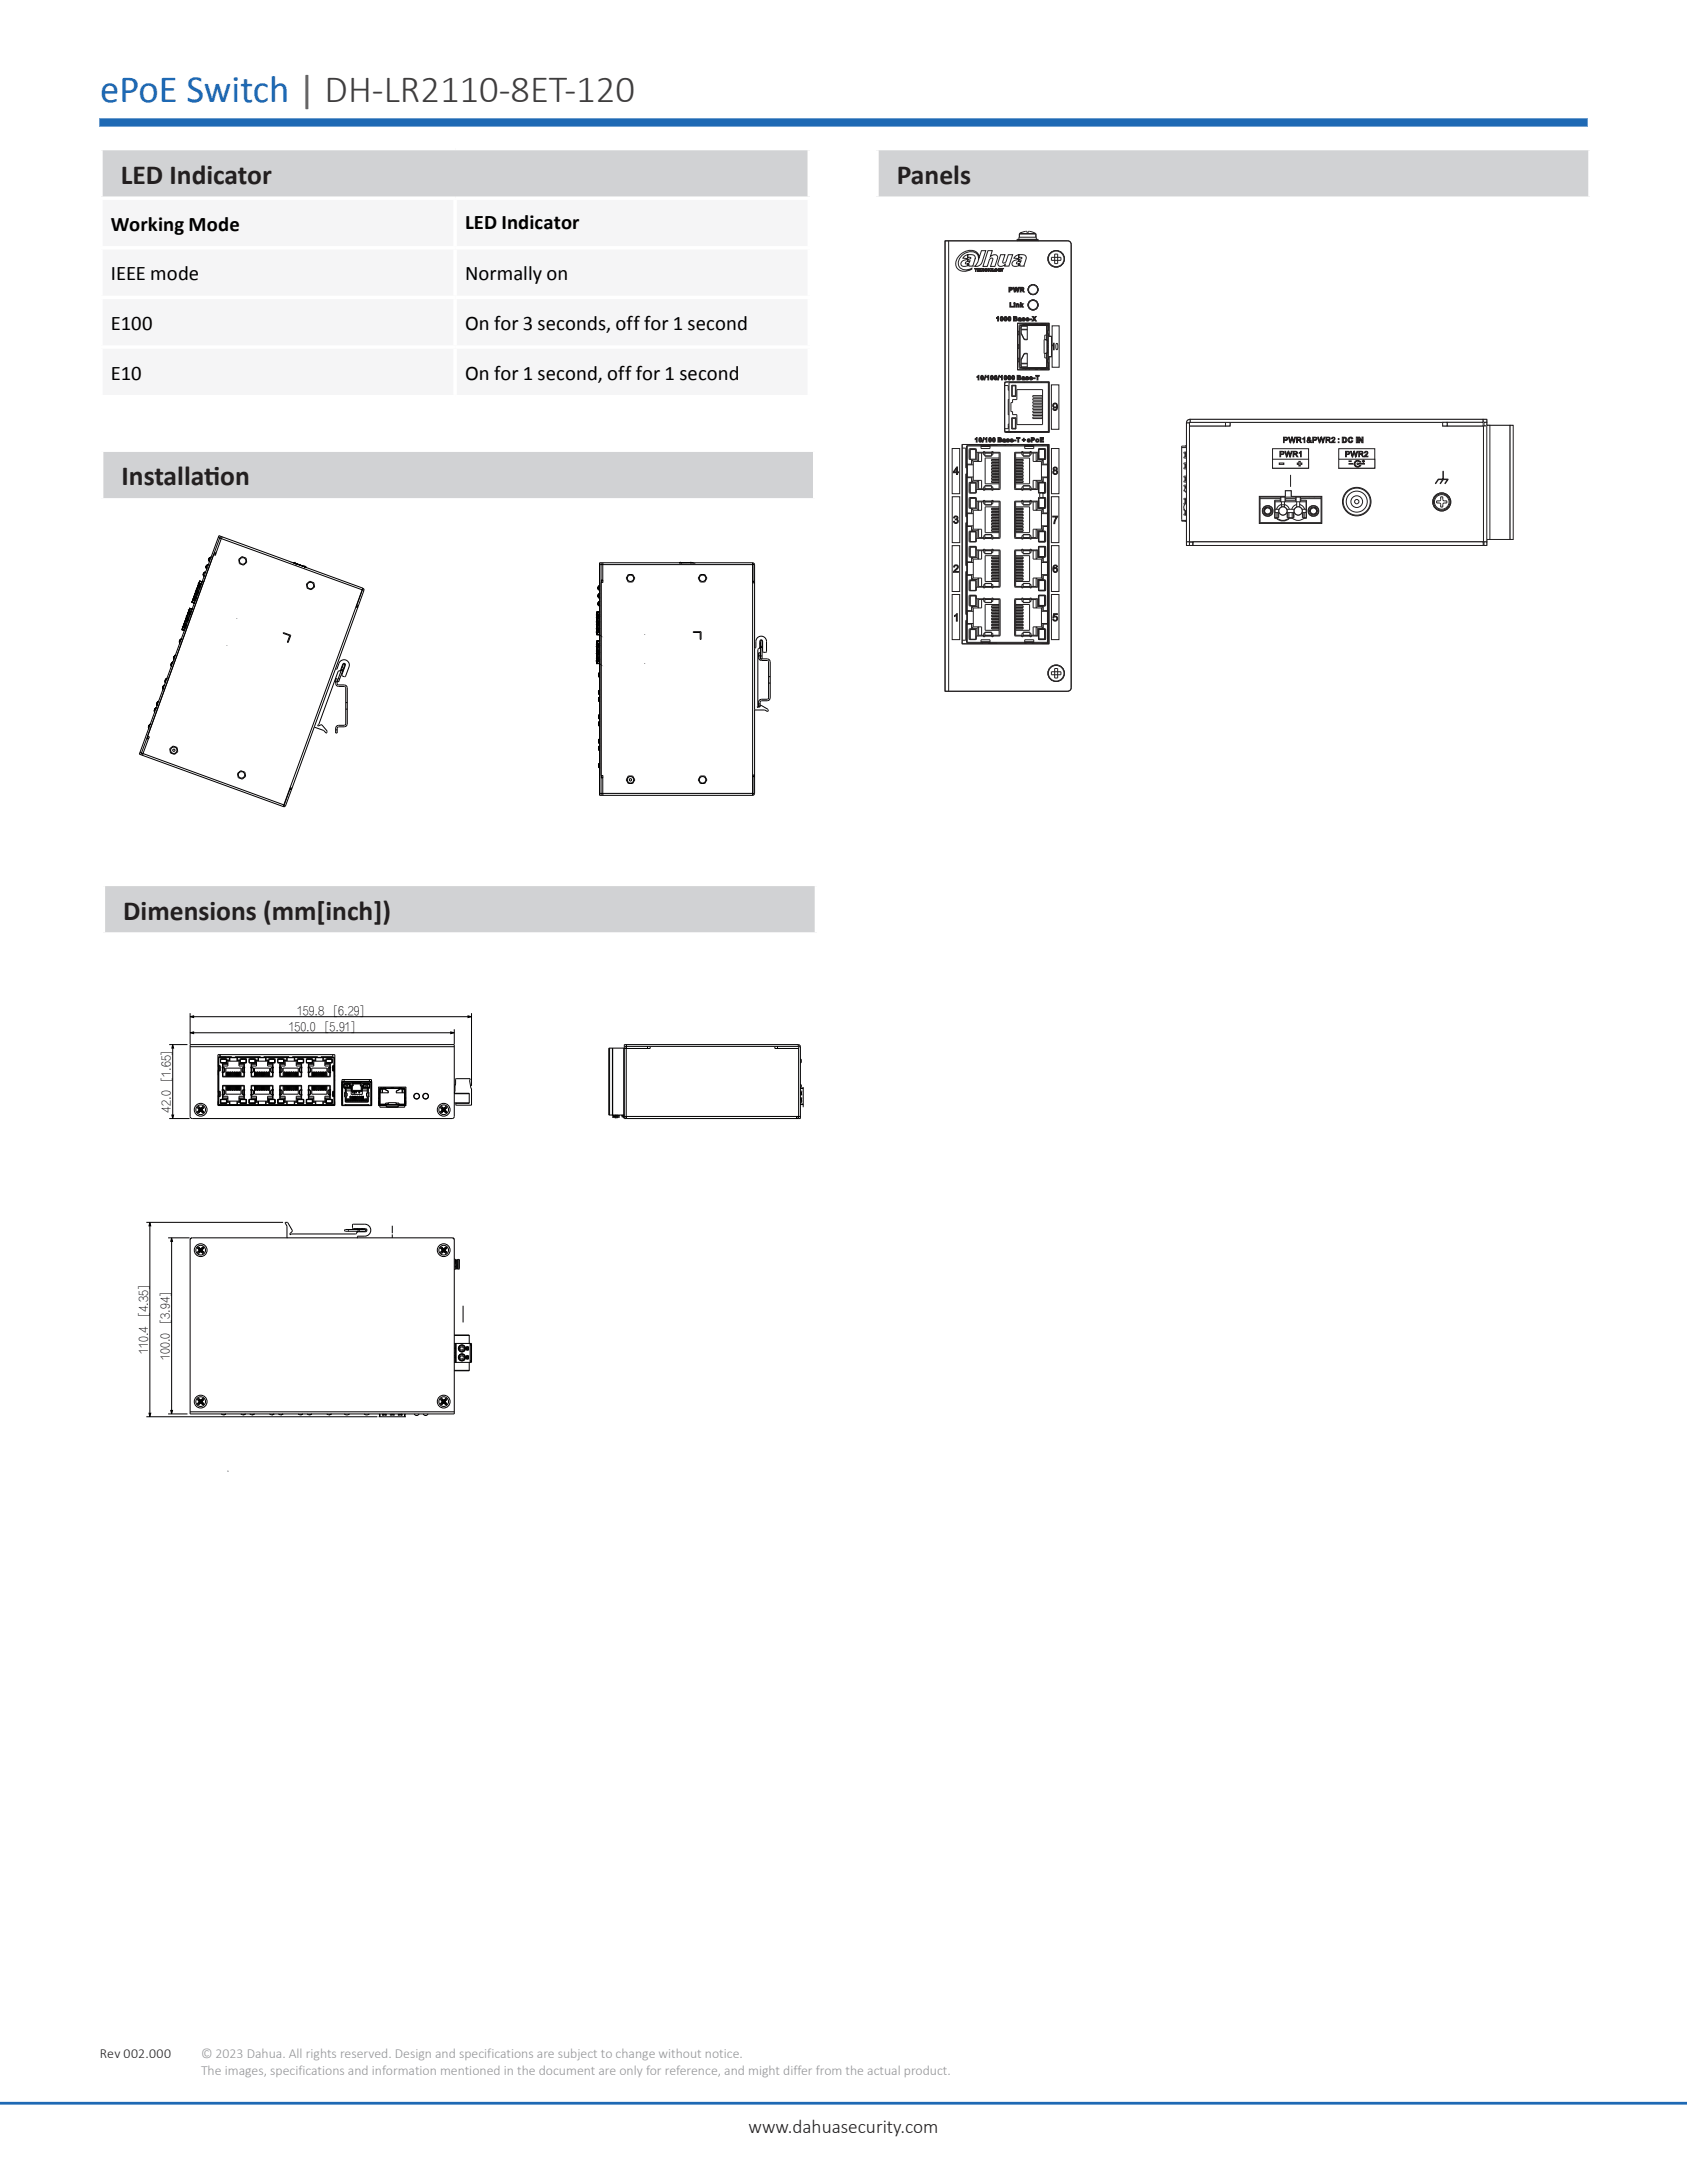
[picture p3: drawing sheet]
<svg xmlns="http://www.w3.org/2000/svg" width="216mm" height="279mm" viewBox="0 0 216 279" stroke-linecap="round" stroke-linejoin="round" font-family="sans-serif">
<defs><g id="words">
<text font-size="4.9" fill="#1e69b4" x="12.8" y="13">ePoE Switch | DH-LR2110-8ET-120</text>
<g font-size="3.5" fill="#231f20">
<text x="15.5" y="23.5">LED Indicator</text>
<text x="114.8" y="23.5">Panels</text>
<text x="15.6" y="62.1">Installat</text>
<text x="26.1" y="62.1">ion</text>
<text x="15.8" y="117.7">Dimensions (mm[inch])</text>
</g>
<g font-size="2.6">
<text x="14.2" y="29.5">Working Mode</text>
<text x="59.5" y="29.2">LED Indicator</text>
<text x="14.2" y="35.9">IEEE mode</text>
<text x="59.5" y="35.9">Normally on</text>
<text x="14.2" y="42.2">E100</text>
<text x="59.5" y="42.2">On for 3 seconds, off for 1 second</text>
<text x="14.2" y="48.6">E10</text>
<text x="59.5" y="48.6">On for 1 second, off for 1 second</text>
</g>
<text font-size="2.5" fill="#231f20" x="95.8" y="272.9">www.dahuasecurity.com</text>
<text font-size="1.8" fill="#231f20" x="12.8" y="263.4">Rev 002.000</text>
<g font-size="1.8" fill="#939598">
<text x="25.7" y="263.4">© 2023 Dahua. All rights reserved. Design and specifications are subject to change without notice.</text>
<text x="25.7" y="265.5">The images, specifications and information mentioned in the document are only for reference, and might differ from the actual product.</text>
</g>
<g font-size="1.6">
<text x="36.9" y="131.9">150.0</text>
<text x="38" y="129.8">159.8</text>
<text x="41.5" y="131.9">[5.91]</text>
<text x="42.7" y="129.8">[6.29]</text>
<text x="21.8" y="142.4" transform="rotate(-90 21.8 142.4)">42.0</text>
<text x="21.8" y="138.5" transform="rotate(-90 21.8 138.5)">[1.65]</text>
<text x="18.9" y="173.3" transform="rotate(-90 18.9 173.3)">110.4</text>
<text x="18.9" y="168.6" transform="rotate(-90 18.9 168.6)">[4.35]</text>
<text x="21.7" y="169.5" transform="rotate(-90 21.7 169.5)">[3.94]</text>
<text x="21.7" y="174" transform="rotate(-90 21.7 174)">100.0</text>
</g>
</g></defs>
<path d="M0 269.2h215.9" fill="none" stroke="#1e69b4" stroke-width=".35"/>
<path d="M12.7 15.7h190.5" fill="none" stroke="#1e69b4" stroke-width="1.1" stroke-linecap="butt"/>
<g fill="none" stroke="#231f20" stroke-width=".13">
<path d="M151.2 57.3h.6M151.7 58v.5M151.7 59.4v.5M151.7 57.9v.6M151.8 57l-.1 .1M151.8 57.1h-.6v9.4M151.8 59.2l-.3 .1 .3 .1M151.8 57.9h-.3l.3 .1M151.8 59.9h-.3l.3 .1M151.8 58.5l-.3 .1h.3M151.8 54.1v15.7h38v-.4M151.8 54.1h.4"/>
<path d="M152.2 54.1v15.7M152.3 53.7a.46 .46 0 0 0-.5 .4M152.3 54.1h-.1M152.3 53.7v.4M152.3 53.7h38v16.1h-.4v-.4M152.3 54.1h38M156.8 54.1v.4M157.4 54.1v.4h-5.2M184.6 54.1v.4h5.7M185.2 54.1v.4M189.8 53.7v.8M189.8 54.1h.1v.4"/>
<path d="M189.8 54.4h.1M189.9 54.5v14.9M190.3 54.4h3.4v14.6h-3.4M190.6 54.4v14.6M193.3 54.4v14.6M151.6 65.2l-.1 .1h.1l.1 .5M151.6 65.8h.2M151.6 65.9h.2M151.6 62.7l-.1 .1 .2 .1M151.6 64.5h-.1l.1-.1h.2a.58 .58 0 0 0-.3 .5 .58 .58 0 0 0 .3 .6M151.7 61.1v.5M151.7 62.2v.3"/>
<path d="M151.7 63.9v.5M151.7 62.2v.2M151.7 65.4v.5M151.7 66.7l.1 .1M151.8 66.6h-.6v.1h.6M151.8 60.9l-.3 .1 .3 .1M151.8 62.1l-.3 .1h.3M151.8 63.8l-.3 .1h.3M151.8 61.6h-.3l.3 .1M151.8 62.3a.4 .4 0 0 0 0 .7M151.8 69.4h38.5M152.6 69.4h-.4"/>
<path d="M152.7 69.4v.4M161.2 64.5l.1 .1M161.2 63.5h3.3v-.7h.8v.7h3.9v3.5h-8zM161.2 66.7h.1M161.2 66.9h8M161.2 65.3h.1M161.2 66.6h.1M161.3 63.8h2.5M161.3 65l-.1 .1M161.5 65.3l.1 .1-.1 .1zM161.5 65.5h.1v.1zM161.6 65.2v.1h-.1z"/>
<path d="M161.6 65.4h.1M161.6 65.5v.1M161.6 65.6h.1l-.1 .1zM161.6 65.3h.1M161.6 65.5h.1M161.6 65.6v.1M161.6 65.1h.1l-.1 .1zM161.6 65.8h.1zM161.6 65.1v.1M161.7 65.6v.1M161.7 65.1h.1M161.7 65.8h.1"/>
<path d="M161.7 64.9v.1h-.1zM161.7 65h.1M161.7 64.9l.1-.1v.1zM161.7 65.9h.1zM161.8 65.9h.1M161.8 64.9h.1M161.8 66l.1-.1v.1zM161.8 64.8h.1v.1zM161.9 66h.1M161.9 65.9v.1M161.9 64.8v.1M161.9 64.8h.1"/>
<path d="M162 64.8l.1-.1-.1 .1zM162 66l.1 .1zM162 66h.1M162.1 64.8h-.1M162.1 64.7h.1v.1zM162.1 66.1h.1M162.2 66h.1M162.2 66v.1h-.1zM162.2 64.8h.1M162.2 64.7h-.1M162.3 64.7h.1l-.1 .1zM162.3 64.7h.1"/>
<path d="M162.3 64.8h.1M162.3 66l.1 .1h-.1zM162.3 66h.1M162.3 66.1h.1M162.4 64.7l.1 .1h-.1zM162.4 64.8h.1M162.4 66h.1l-.1 .1zM162.4 66h.1M162.5 66h-.1M162.5 64.8h.1l-.1 .1zM162.5 64.8h.1M162.5 64.8l.1 .1"/>
<path d="M162.5 65.9l.1 .1h-.1zM162.6 65.9l-.1 .1M162.6 66h-.1M162.6 65.9h.1zM162.6 64.9h.1M162.7 64.9h.1M162.7 64.8v.1h-.1zM162.7 65.9h-.1M162.7 65.9h.1M162.7 65.8h.1zM162.7 65h.1M162.8 65h.1"/>
<path d="M162.8 65.8h-.1M162.8 64.9v.1h-.1zM162.8 65.8h.1M162.8 65.6h.1l-.1 .1zM162.8 65.1h.1M162.8 65.6v.1M162.8 65.1l.1 .1M162.8 65.5h.1v.1zM162.8 65.1l.1 .1-.1-.1zM162.9 65.4v-.1v.2zM162.9 65.3h.1M162.9 65.6l-.1 .1"/>
<path d="M162.9 65.5h.1M162.9 65.4h.1M162.9 65.2v.1M162.9 65.5v.1M162.9 65.2v.1h-.1zM163.1 64h.7M163.1 64l.1 .2M163.1 64v2.3M163.1 66.3h.2M163.2 65.6h.4v.7h-.4M163.2 64.2h4M163.2 64.2v2.1"/>
<path d="M163.2 66.3h-.1M163.2 65.2h.5M163.4 65.6v.7M163.6 65.6v.7M163.8 63.8v.2M163.8 63.8l.1-.2v.6l-.1-.2M164 64.2v.7M164 65.2v.4M164 65.2l.1 .1M164 64.6h.4M164 65.2h.4M164 65.6h.4"/>
<path d="M164.1 65.5l-.1 .1M164.1 65.3h.2M164.1 65.5h.2M164.1 65.3v.2M164.3 65.3v.2M164.3 65.5l.1 .1M164.4 64.2v.7M164.4 65.2v.4M164.4 65.2l-.1 .1M164.5 63.8v-.2v.6v-.2M164.5 63.8v.2M164.5 63.8h1.3"/>
<path d="M164.5 64h1.3M164.7 65.2h.9M164.7 65.6h.9v.7h-.9zM164.8 65.6v.7M165 65.6v.7M165 66.3h.4M165.4 65.6v.7M165.5 65.6v.7M165.8 63.8v.2M165.8 63.8l.1-.2v.6l-.1-.2M165.9 64.2v.7M165.9 65.2v.4"/>
<path d="M165.9 65.2l.1 .1M165.9 65.2h.4M165.9 65.6h.4M166 65.5l-.1 .1M166 65.3h.2M166 65.5h.2M166 65.3v.2M166.2 65.3v.2M166.2 65.5l.1 .1M166.3 64.2v.7M166.3 65.2v.4M166.3 65.2l-.1 .1"/>
<path d="M166.5 64h.7M166.5 63.8l-.1-.2v.6l.1-.2M166.5 63.8v.2M166.5 63.8h2.6M166.6 65.2h.6M166.8 65.6v.7M166.9 66.3h.3M166.9 65.6v.7M167.2 66.3h.1M167.2 65.6h-.5v.7h.5M167.2 64.2v2.1M167.2 64v2.3"/>
<path d="M167.2 64v.2M167.4 65.3l.1 .1-.1 .1M167.4 65.5h.1l-.1 .1M167.4 65.2l.1 .1h-.1M167.4 65.6h.1v.1M167.5 65.1l-.1 .1M167.5 65.8h.1M167.5 63.5v.1M167.6 63.5v.1M167.6 64.9v.1h-.1M167.6 65.9h.1M167.7 64.8v.1h-.1"/>
<path d="M167.7 66l.1-.1v.1M167.8 66h.1v.1M167.9 64.7l-.1 .2-.1-.1M168 66.1v-.1l.1 .1M168.1 64.7l-.1 .1v-.1M168.1 64.7l.1 .1v-.1M168.2 63.5v.1M168.2 66.1v-.1l-.1 .1M168.3 64.7v.1h.1M168.4 66h-.1v.1M168.4 64.8v.1l.1-.1M168.5 66l-.1-.1v.1"/>
<path d="M168.5 64.8v.1h.1M168.6 65.9h-.1M168.6 64.9v.1h.1M168.7 65.8h-.1M168.7 65.1v.1M168.7 65.6v.1M168.8 65.2l-.1 .1h.1M168.8 65.5h-.1l.1 .1M168.8 65.3l-.1 .1 .1 .1M169.1 66.9v-3.3h-7.8v3.3M169.1 66.6h.1M169.1 66.7h.1"/>
</g>
<circle cx="162.2" cy="65.4" r=".51" fill="#fff"/>
<g fill="none" stroke="#231f20" stroke-width=".13">
<path d="M161.9 65.2l-.1 .2M162.2 65l-.2 .1M162.7 65.4l-.1 .2"/>
<circle cx="162.2" cy="65.4" r=".51"/>
</g>
<circle cx="162.2" cy="65.4" r=".4" fill="#fff"/>
<g fill="none" stroke="#231f20" stroke-width=".13">
<path d="M164 64.6l-.5 .3-.1 .3M164.4 64.6l.5 .3 .1 .3"/>
<circle cx="162.2" cy="65.4" r=".4"/>
</g>
<circle cx="164.2" cy="65.4" r=".54" fill="#fff"/>
<circle cx="164.2" cy="65.4" r=".54" fill="none" stroke="#231f20" stroke-width=".13"/>
<circle cx="164.2" cy="65.4" r=".52" fill="#fff"/>
<g fill="none" stroke="#231f20" stroke-width=".13">
<path d="M163.3 66.3a1.19 1.19 0 0 0 1.7 0M163.4 66.3a1.12 1.12 0 0 0 1.6 0M165.9 64.6l-.4 .3-.2 .3M166.3 64.6l.5 .3 .2 .3"/>
<circle cx="164.2" cy="65.4" r=".52"/>
</g>
<circle cx="166.1" cy="65.4" r=".54" fill="#fff"/>
<circle cx="166.1" cy="65.4" r=".54" fill="none" stroke="#231f20" stroke-width=".13"/>
<circle cx="166.1" cy="65.4" r=".52" fill="#fff"/>
<g fill="none" stroke="#231f20" stroke-width=".13">
<path d="M167.4 65.3v.2M167.4 65.5v.1M167.4 65.2v.1M167.4 65.4h.1M167.4 65.5l.1 .1M167.4 65.6l.1 .1M167.5 65.4h.1M167.5 65.5h.1M167.5 65.3h-.1M167.5 65.6v.1M167.5 65.1l-.1 .1M167.5 65.8h.1"/>
<path d="M167.5 65.1v.1M167.5 65.1h.1M167.6 64.9l-.1 .1M167.6 65.8h.1M167.6 65h-.1M167.6 65h.1M167.6 65.9h.1M167.7 65.9h.1M167.7 64.8l-.1 .1M167.7 64.9h-.1M167.7 64.9h.1M167.7 66h.1"/>
<path d="M167.8 65.9v.1M167.8 64.8v.1M167.8 64.8h-.1M167.8 66l.1 .1M167.9 66h.1M167.9 64.8h.1M167.9 64.7l-.2 .1M168 66.1h.1M168 66l.1 .1M168 64.8h.1M168.1 64.7h-.1M168.1 64.7h.1"/>
<path d="M168.1 64.8h.1M168.2 66h-.1M168.2 66.1h-.1M168.3 64.7l.1 .1M168.3 64.8h.1M168.3 66h.1M168.4 66l-.1 .1M168.4 64.8h.1M168.4 64.8v.1M168.4 65.9v.1M168.5 66h-.1M168.5 65.4h.1"/>
<path d="M168.5 64.9h.1M168.5 64.8l.1 .1M168.5 65.9h.1M168.6 65.9h-.1M168.6 65h.1M168.6 65.8h.1M168.6 64.9l.1 .1M168.7 65.1h.1M168.7 65.6v.1M168.7 65.1v.1M168.7 65.8h-.1M168.7 65.3h.1"/>
<path d="M168.7 65.5h.1M168.7 65.4h.1M168.7 65.2v.1M168.7 65.5v.1M168.8 65.4h.1M168.8 65.2v.1M168.8 65.5v.1M168.8 65.3v.2"/>
<circle cx="166.1" cy="65.4" r=".52"/>
</g>
<circle cx="168.1" cy="65.4" r=".51" fill="#fff"/>
<g fill="none" stroke="#231f20" stroke-width=".13">
<path d="M167.7 65.4l.1 .2M168.1 65l.2 .1M168.4 65.1l.1 .3M168.5 65.1v.1"/>
<circle cx="168.1" cy="65.4" r=".51"/>
</g>
<circle cx="168.1" cy="65.4" r=".4" fill="#fff"/>
<g fill="none" stroke="#231f20" stroke-width=".13">
<path d="M151.2 66.5l.1 .1M151.6 65.8l-.1 .1h.1M151.6 66.7h.1M151.8 66.6h.1M152.2 69.5l.3 .3h.1M152.6 69.4h.1M165.3 66.3a1.12 1.12 0 0 0 1.6 0"/>
<circle cx="168.1" cy="65.4" r=".4"/>
</g>
<circle cx="173.6" cy="64.2" r="1.83" fill="#fff"/>
<circle cx="173.6" cy="64.2" r="1.83" fill="none" stroke="#231f20" stroke-width=".13"/>
<circle cx="173.6" cy="64.2" r="1.73" fill="#fff"/>
<circle cx="173.6" cy="64.2" r="1.73" fill="none" stroke="#231f20" stroke-width=".13"/>
<circle cx="173.6" cy="64.2" r="1.35" fill="#fff"/>
<circle cx="173.6" cy="64.2" r="1.35" fill="none" stroke="#231f20" stroke-width=".13"/>
<circle cx="173.6" cy="64.2" r=".75" fill="#fff"/>
<g fill="none" stroke="#231f20" stroke-width=".13">
<path d="M189.9 69.8h-.1"/>
<circle cx="173.6" cy="64.2" r=".75"/>
</g>
<circle cx="173.6" cy="64.2" r=".28" fill="#fff"/>
<g fill="none" stroke="#231f20" stroke-width=".13">
<path d="M161.8 65.4a.43 .43 0 0 0 .3 .4 .43 .43 0 0 0 .5-.2M162.1 65l-.2 .2M162.1 65l-.3 .2M162.1 65l-.2 .2-.1 .2M162.2 65h-.1M162.2 65l.3 .1 .2 .3M163.4 66.3h-.1M165 66.3h.1M168.1 65l-.3 .1-.1 .3M168.2 65h.1M168.2 65l.2 .2 .1 .2M168.3 65l.2 .1"/>
<path d="M168.3 65l.1 .1M168.5 65.4a.43 .43 0 0 1-.3 .4 .43 .43 0 0 1-.4-.2M189.9 69.4h-.1"/>
<circle cx="173.6" cy="64.2" r=".28"/>
</g>
<path d="M152.2 54.5v14.9h37.7v-14.9h-5.3v-.4h-27.2v.4zM161.2 63.5h3.3v-.7h.8v.7h3.9v3.5h-8zM183.4 64.2a1.15 1.15 0 0 1 2.3 0 1.15 1.15 0 0 1-2.3 0zM171.8 64.2a1.85 1.85 0 0 1 3.7 0 1.85 1.85 0 0 1-3.7 0z" fill-rule="evenodd" fill="#fff"/>
<g fill="none" stroke="#231f20" stroke-width=".13">
<path d="M152.2 54.5h5.2v-.4h27.2v.4h5.3v14.9h-37.7zM161.2 63.5h3.3v-.7h.8v.7h3.9v3.5h-8z"/>
<circle cx="173.6" cy="64.2" r="1.83"/>
<circle cx="184.5" cy="64.2" r="1.15"/>
</g>
<path d="M152.2 54.1h4.6v.4h-4.6z" fill-rule="evenodd" fill="#fff" stroke="#231f20" stroke-width=".13"/>
<path d="M156.8 54.1h.6v.4h-.6z" fill-rule="evenodd" fill="#fff"/>
<path d="M156.8 54.1h.6v.4h-.6z" fill="none" stroke="#231f20" stroke-width=".13"/>
<path d="M152.3 53.7h37.5v.4h-37.5z" fill-rule="evenodd" fill="#fff" stroke="#231f20" stroke-width=".13"/>
<path d="M152 53.8l.3-.1-.1 .4h-.4z" fill-rule="evenodd" fill="#fff"/>
<path d="M152 53.8l.3-.1-.1 .4h-.4z" fill="none" stroke="#231f20" stroke-width=".13"/>
<g fill="#fff" stroke="#231f20" stroke-width=".13">
<path d="M151.8 54.1h.4v15.3h-.4z" fill-rule="evenodd"/>
<path d="M189.8 53.7h.5v.4h-.5z" fill-rule="evenodd"/>
<path d="M189.9 54.1h.4v.4h-.4z" fill-rule="evenodd"/>
<path d="M189.8 54.1h.1v.4h-.1z" fill-rule="evenodd"/>
</g>
<path d="M185.2 54.1h4.6v.4h-4.6z" fill-rule="evenodd" fill="#fff"/>
<path d="M185.2 54.1h4.6v.4h-4.6z" fill="none" stroke="#231f20" stroke-width=".13"/>
<path d="M184.6 54.1h.6v.4h-.6z" fill-rule="evenodd" fill="#fff"/>
<path d="M184.6 54.1h.6v.4h-.6z" fill="none" stroke="#231f20" stroke-width=".13"/>
<g fill="#fff" stroke="#231f20" stroke-width=".13">
<path d="M189.9 54.5h.4v14.9h-.4z" fill-rule="evenodd"/>
<path d="M189.9 69.4h.4v.4h-.4z" fill-rule="evenodd"/>
</g>
<path d="M189.8 69.4h.1v.4h-.1z" fill-rule="evenodd" fill="#fff"/>
<path d="M189.8 69.4h.1v.4h-.1z" fill="none" stroke="#231f20" stroke-width=".13"/>
<g fill="#fff" stroke="#231f20" stroke-width=".13">
<path d="M152.7 69.4h37.1v.4h-37.1z" fill-rule="evenodd"/>
<path d="M151.8 69.4h.4v.4h-.4z" fill-rule="evenodd"/>
<path d="M152.2 69.4h.5v.4h-.5z" fill-rule="evenodd"/>
</g>
<path d="M190.3 54.4h3v14.6h-3z" fill-rule="evenodd" fill="#fff"/>
<path d="M190.3 54.4h3v14.6h-3z" fill="none" stroke="#231f20" stroke-width=".13"/>
<path d="M193.3 54.4h.4v14.6h-.4z" fill-rule="evenodd" fill="#fff"/>
<path d="M193.3 54.4h.4v14.6h-.4z" fill="none" stroke="#231f20" stroke-width=".13"/>
<path d="M190.3 54.4h.4v14.6h-.4z" fill-rule="evenodd" fill="#fff"/>
<path d="M190.3 54.4h.4v14.6h-.4z" fill="none" stroke="#231f20" stroke-width=".13"/>
<path d="M162.9 57.4h4.6v2.5h-4.6z" fill-rule="evenodd" fill="#fff"/>
<path d="M162.9 57.4h4.6v2.5h-4.6z" fill="none" stroke="#231f20" stroke-width=".13"/>
<path d="M163.8 57.8h.3a.2 .2 0 0 1 .2 .1 .2 .2 0 0 1-.1 .3h-.3v.3h-.1zM163.9 57.8v.3h.3a.13 .13 0 0 0 0-.2 .13 .13 0 0 0-.1-.1zM164.4 57.8h.1l.2 .6 .1-.6h.1l.2 .6 .1-.6h.1l-.2 .7-.2-.7-.2 .7h-.1zM165.5 57.8h.3a.19 .19 0 0 1 .2 .1 .19 .19 0 0 1-.2 .2l.3 .4h-.1l-.3-.3h-.1v.3h-.1zM165.6 57.8v.3h.2a.12 .12 0 0 0 .1-.1 .12 .12 0 0 0-.1-.2zM166.3 57.9l.2-.1v.7h-.1v-.6l-.1 .1z" fill="#fff" stroke="#231f20" stroke-width=".13"/>
<path d="M162.9 58.8h4.6v1.1h-4.6z" fill-rule="evenodd" fill="#fff"/>
<path d="M162.9 58.8h4.6v1.1h-4.6zM165.2 60.8v1.5" fill="none" stroke="#231f20" stroke-width=".13"/>
<path d="M163.7 59.3h.6v.1h-.6z" fill="#fff"/>
<path d="M163.7 59.3h.6v.1h-.6z" fill="none" stroke="#231f20" stroke-width=".13"/>
<path d="M166 59.3h.6v.1h-.6z" fill="#fff"/>
<path d="M166 59.3h.6v.1h-.6z" fill="none" stroke="#231f20" stroke-width=".13"/>
<path d="M166.2 59.1h.2v.5h-.2z" fill="#fff"/>
<path d="M166.2 59.1h.2v.5h-.2z" fill="none" stroke="#231f20" stroke-width=".13"/>
<circle cx="184.5" cy="64.2" r="1.15" fill="#fff"/>
<circle cx="184.5" cy="64.2" r="1.15" fill="none" stroke="#231f20" stroke-width=".13"/>
<circle cx="184.5" cy="64.2" r="1.06" fill="#fff"/>
<circle cx="184.5" cy="64.2" r="1.06" fill="none" stroke="#231f20" stroke-width=".13"/>
<circle cx="184.5" cy="64.2" r="1.05" fill="#fff"/>
<circle cx="184.5" cy="64.2" r="1.05" fill="none" stroke="#231f20" stroke-width=".13"/>
<circle cx="184.5" cy="64.2" r=".94" fill="#fff"/>
<circle cx="184.5" cy="64.2" r=".94" fill="none" stroke="#231f20" stroke-width=".13"/>
<path d="M171.3 57.4h4.6v2.5h-4.6z" fill-rule="evenodd" fill="#fff"/>
<path d="M171.3 57.4h4.6v2.5h-4.6z" fill="none" stroke="#231f20" stroke-width=".13"/>
<path d="M172.2 57.8h.3a.2 .2 0 0 1 .2 .1 .2 .2 0 0 1-.1 .3h-.3v.3h-.1zM172.3 57.8v.3h.3a.13 .13 0 0 0 0-.2 .13 .13 0 0 0-.1-.1zM172.8 57.8h.1l.2 .6 .1-.6h.2l.1 .6 .2-.6-.1 .7h-.1l-.2-.7-.2 .7h-.1zM173.9 57.8h.3a.19 .19 0 0 1 .2 .1 .19 .19 0 0 1-.1 .2l.2 .4h-.1l-.3-.3h-.1v.3h-.1zM174 57.8v.3h.2a.12 .12 0 0 0 .2-.1 .14 .14 0 0 0-.2-.2zM174.7 57.8a.24 .24 0 0 1 .4 .1 .24 .24 0 0 1-.2 .3l-.2 .2h.4v.1h-.5l.1-.2a.31 .31 0 0 0 .2-.5l-.3 .2z" fill="#fff" stroke="#231f20" stroke-width=".13"/>
<path d="M171.3 58.8h4.6v1.1h-4.6z" fill-rule="evenodd" fill="#fff"/>
<path d="M171.3 58.8h4.6v1.1h-4.6z" fill="none" stroke="#231f20" stroke-width=".13"/>
<path d="M173.8 59.3h.8v.1h-.8z" fill="#fff"/>
<path d="M173.8 59.3h.8v.1h-.8z" fill="none" stroke="#231f20" stroke-width=".13"/>
<path d="M173.4 59.1a.45 .45 0 0 1 .7 0h-.1a.33 .33 0 0 0-.5 0 .33 .33 0 0 0 0 .5 .33 .33 0 0 0 .5 0h.1a.45 .45 0 0 1-.6 .1 .45 .45 0 0 1-.1-.6z" fill-rule="evenodd" fill="#fff"/>
<path d="M173.4 59.1a.45 .45 0 0 1 .7 0h-.1a.33 .33 0 0 0-.5 0 .33 .33 0 0 0 0 .5 .33 .33 0 0 0 .5 0h.1a.45 .45 0 0 1-.6 .1 .45 .45 0 0 1-.1-.6z" fill="none" stroke="#231f20" stroke-width=".13"/>
<circle cx="173.8" cy="59.4" r=".1" fill="#fff"/>
<circle cx="173.8" cy="59.4" r=".1" fill="none" stroke="#231f20" stroke-width=".13"/>
<path d="M172.6 59.3h.6v.1h-.6z" fill="#fff"/>
<path d="M172.6 59.3h.6v.1h-.6z" fill="none" stroke="#231f20" stroke-width=".13"/>
<path d="M172.6 59h.3v.1h-.3z" fill="#fff"/>
<path d="M172.6 59h.3v.1h-.3z" fill="none" stroke="#231f20" stroke-width=".13"/>
<path d="M174.3 59h.3v.1h-.3z" fill="#fff"/>
<path d="M174.3 59h.3v.1h-.3z" fill="none" stroke="#231f20" stroke-width=".13"/>
<path d="M174.4 58.9h.1v.3h-.1z" fill="#fff"/>
<path d="M174.4 58.9h.1v.3h-.1z" fill="none" stroke="#231f20" stroke-width=".13"/>
<path d="M120.9 30.8h15.7l.4 .2 .1 .2v56.8l-.2 .4-.3 .1h-15.7zM134.1 86.2a1.06 1.06 0 0 1 2.1 0 1.06 1.06 0 0 1-2.1 0zM123.1 56.9v25.5h11.1v-25.5zM128.7 48.9h5.6v6.4h-5.4l-.3-.1v-6zM130.2 41.4h4.1l-.1 1.6h.4v2.7h-.4l.1 1.6h-4.1zM131.6 39a.65 .65 0 0 1 1.3 0 .65 .65 0 0 1-1.3 0zM131.6 37.1a.64 .64 0 0 1 1.2 0 .64 .64 0 0 1-1.2 0zM134.1 33.1a1.06 1.06 0 0 1 2.1 0 1.06 1.06 0 0 1-2.1 0z" fill-rule="evenodd" fill="#fff"/>
<g fill="none" stroke="#231f20" stroke-width=".13">
<path d="M120.9 30.8h15.7l.4 .2 .1 .2v56.8l-.2 .4-.3 .1h-15.7zM123.1 56.9h11.1v25.5h-11.1zM128.7 48.9h5.6v6.4h-5.4l-.3-.1v-6zM130.2 41.4h4.1l-.1 1.6h.4v2.7h-.4l.1 1.6h-4.1z"/>
<circle cx="132.2" cy="39" r=".65"/>
<circle cx="132.2" cy="37.1" r=".64"/>
<circle cx="135.2" cy="33.1" r="1.06"/>
<circle cx="135.2" cy="86.2" r="1.06"/>
</g>
<path d="M122.8 32.7a1.61 1.61 0 0 1 2.4-.2l.1 .5 .3-.9h.6l-.5 1.5a.79 .79 0 0 1-.6 .5h-.4a1.01 1.01 0 0 0 .4-1.4 1.01 1.01 0 0 0-1.4-.4 1.39 1.39 0 0 0-.9 1.9 1.18 1.18 0 0 0 1.6 .1v.1a1.28 1.28 0 0 1-2.1-.5v-.4l.2-.4z" fill-rule="evenodd" fill="#fff"/>
<path d="M122.8 32.7a1.61 1.61 0 0 1 2.4-.2l.1 .5 .3-.9h.6l-.5 1.5a.79 .79 0 0 1-.6 .5h-.4a1.01 1.01 0 0 0 .4-1.4 1.01 1.01 0 0 0-1.4-.4 1.39 1.39 0 0 0-.9 1.9 1.18 1.18 0 0 0 1.6 .1v.1a1.28 1.28 0 0 1-2.1-.5v-.4l.2-.4z" fill="none" stroke="#231f20" stroke-width=".13"/>
<path d="M130.4 32.6a.66 .66 0 0 1 .9 .5l-.2 1h-.6v-.2l-.1 .1v-.2l.3-.4-.3 .1v-.3l.4-.1a.21 .21 0 0 0-.2-.2 .21 .21 0 0 0-.2 .1zM129.7 33.4a.37 .37 0 0 0 0 .7h.4l.3-.1v-.2h-.2l-.1-.1 .1-.2h.2v-.3zM129.9 32.8l-.1 .2 .5 .1 .1-.1v-.4z" fill-rule="evenodd" fill="#fff"/>
<path d="M129.7 33.4l.7-.2v.3h-.2l-.1 .2 .1 .1h.2v.2a.57 .57 0 0 1-.9-.2zM129.9 32.8l.5-.2v.4l-.1 .1-.5-.1zM130.4 32.6a.66 .66 0 0 1 .9 .5l-.2 1h-.6v-.2l-.1 .1v-.2l.3-.4-.3 .1v-.3l.4-.1a.21 .21 0 0 0-.2-.2 .21 .21 0 0 0-.2 .1z" fill="none" stroke="#231f20" stroke-width=".13"/>
<path d="M123.8 32.6a.67 .67 0 0 1 1 .5l-.3 1h-.5v-.2l-.2 .1v-.2l.3-.4-.3 .1v-.3l.4-.1a.21 .21 0 0 0-.1-.2 .21 .21 0 0 0-.3 .1zM123.2 33.4a.38 .38 0 0 0 0 .7h.4l.2-.1v-.2h-.2l-.1-.1 .1-.2h.2v-.3zM123.4 32.8l-.2 .2 .6 .1v-.1v-.4z" fill-rule="evenodd" fill="#fff"/>
<path d="M123.2 33.4l.6-.2v.3h-.2l-.1 .2 .1 .1h.2v.2h-.1a.43 .43 0 0 1-.5 .1 .43 .43 0 0 1-.1-.6zM123.4 32.8l.4-.2v.4v.1l-.6-.1zM123.8 32.6a.67 .67 0 0 1 1 .5l-.3 1h-.5v-.2l-.2 .1v-.2l.3-.4-.3 .1v-.3l.4-.1a.21 .21 0 0 0-.1-.2 .21 .21 0 0 0-.3 .1z" fill="none" stroke="#231f20" stroke-width=".13"/>
<path d="M128.1 32.6h.5l-.3 .9a.27 .27 0 0 0 .3 .1 .27 .27 0 0 0 .2-.2l.2-.8h.6l-.5 1.5h-.5v-.2l-.5 .2a.35 .35 0 0 1-.4-.3z" fill-rule="evenodd" fill="#fff"/>
<path d="M128.1 32.6h.5l-.3 .9a.27 .27 0 0 0 .3 .1 .27 .27 0 0 0 .2-.2l.2-.8h.6l-.5 1.5h-.5v-.2l-.5 .2a.35 .35 0 0 1-.4-.3z" fill="none" stroke="#231f20" stroke-width=".13"/>
<path d="M126.4 32.1h.6l-.2 .7a.48 .48 0 0 1 .5-.2 .48 .48 0 0 1 .4 .4l-.4 1.1h-.5l.3-.9a.28 .28 0 0 0-.3-.1 .28 .28 0 0 0-.2 .2l-.3 .8h-.5z" fill-rule="evenodd" fill="#fff"/>
<path d="M126.4 32.1h.6l-.2 .7a.48 .48 0 0 1 .5-.2 .48 .48 0 0 1 .4 .4l-.4 1.1h-.5l.3-.9a.28 .28 0 0 0-.3-.1 .28 .28 0 0 0-.2 .2l-.3 .8h-.5z" fill="none" stroke="#231f20" stroke-width=".13"/>
<path d="M127.8 34.4a.12 .12 0 0 1 .1-.1 .12 .12 0 0 1 .1 .2l-.2-.1v.1l.1 .2 .1-.1-.1-.1h.2l-.1 .2a.19 .19 0 0 1-.3 0 .19 .19 0 0 1 .1-.3zM127.3 34.5a.2 .2 0 0 1 .4 0 .2 .2 0 0 1-.4 0zM127.4 34.6a.12 .12 0 0 0 .2 0 .12 .12 0 0 0-.2 0zM126.2 34.4l.3 .2v-.2v.3l-.2-.2v.2h-.1zM125.8 34.4h.1v.1h.2v-.1v.3v-.1h-.2v.1h-.1zM125.1 34.4h.3h-.2v.1h.2l-.2 .1v.1h.2h-.3zM128.1 34.4l.1 .1 .2-.1-.1 .3zM127 34.4h.1v.3h.2h-.3zM126.6 34.5a.2 .2 0 0 1 .4 0 .2 .2 0 0 1-.4 0zM126.7 34.6a.12 .12 0 0 0 .2 0 .12 .12 0 0 0-.2 0zM125.5 34.4h.2h-.1l-.1 .2 .1 .1 .2-.1-.1 .1h-.2zM124.7 34.4h.3h-.1v.3h-.1v-.3z" fill-rule="evenodd" fill="#fff"/>
<g fill="none" stroke="#231f20" stroke-width=".13">
<path d="M124.7 34.4h.3h-.1v.3h-.1v-.3zM125.1 34.4h.3h-.2v.1h.2l-.2 .1v.1h.2h-.3zM125.5 34.4h.2h-.1l-.1 .2 .1 .1 .2-.1-.1 .1h-.2zM125.8 34.4h.1v.1h.2v-.1v.3v-.1h-.2v.1h-.1zM126.2 34.4l.3 .2v-.2v.3l-.2-.2v.2h-.1zM127 34.4h.1v.3h.2h-.3zM127.8 34.4a.12 .12 0 0 1 .1-.1 .12 .12 0 0 1 .1 .2l-.2-.1v.1l.1 .2 .1-.1-.1-.1h.2l-.1 .2a.19 .19 0 0 1-.3 0 .19 .19 0 0 1 .1-.3zM128.1 34.4l.1 .1 .2-.1-.1 .3z"/>
<circle cx="126.8" cy="34.5" r=".18"/>
<circle cx="126.8" cy="34.6" r=".12"/>
<circle cx="127.5" cy="34.5" r=".18"/>
<circle cx="127.5" cy="34.6" r=".12"/>
</g>
<path d="M129.1 36.8h.2a.21 .21 0 0 1 .3 .2 .21 .21 0 0 1-.4 .1v.3h-.1zM129.2 36.9v.1h.2v-.1zM129.7 36.8h.1l.1 .4 .1-.4h.1l.1 .4 .1-.4h.1l-.1 .6h-.1l-.1-.5-.2 .5h-.1zM130.6 36.8h.2a.17 .17 0 0 1 .2 .1 .17 .17 0 0 1-.1 .2l.2 .3h-.2l-.2-.3v.3h-.1zM130.7 36.9v.1h.2v-.1z" fill="#fff" stroke="#231f20" stroke-width=".13"/>
<path d="M121.9 57.4h.9v5.8h-.9z" fill-rule="evenodd" fill="#fff"/>
<path d="M121.9 57.4h.9v5.8h-.9z" fill="none" stroke="#231f20" stroke-width=".13"/>
<path d="M134.6 57.4h.9v5.8h-.9z" fill-rule="evenodd" fill="#fff"/>
<path d="M134.6 57.4h.9v5.8h-.9z" fill="none" stroke="#231f20" stroke-width=".13"/>
<path d="M122.4 59.8h.1v.6h.2v.1h-.2v.2h-.1v-.2h-.4zM122.4 60l-.3 .4h.3z" fill="#fff" stroke="#231f20" stroke-width=".13"/>
<path d="M121.9 63.6h.9v5.9h-.9z" fill-rule="evenodd" fill="#fff"/>
<path d="M121.9 63.6h.9v5.9h-.9z" fill="none" stroke="#231f20" stroke-width=".13"/>
<path d="M134.6 63.6h.9v5.8h-.9z" fill-rule="evenodd" fill="#fff"/>
<path d="M134.6 63.6h.9v5.8h-.9z" fill="none" stroke="#231f20" stroke-width=".13"/>
<path d="M121.9 69.8h.9v5.9h-.9z" fill-rule="evenodd" fill="#fff"/>
<path d="M121.9 69.8h.9v5.9h-.9z" fill="none" stroke="#231f20" stroke-width=".13"/>
<path d="M134.6 69.8h.9v5.9h-.9z" fill-rule="evenodd" fill="#fff"/>
<path d="M134.6 69.8h.9v5.9h-.9z" fill="none" stroke="#231f20" stroke-width=".13"/>
<path d="M121.9 76.1h.9v5.8h-.9z" fill-rule="evenodd" fill="#fff"/>
<path d="M121.9 76.1h.9v5.8h-.9z" fill="none" stroke="#231f20" stroke-width=".13"/>
<path d="M134.6 76.1h.9v5.8h-.9z" fill-rule="evenodd" fill="#fff"/>
<path d="M134.6 76.1h.9v5.8h-.9z" fill="none" stroke="#231f20" stroke-width=".13"/>
<path d="M122.1 66.1a.25 .25 0 0 1 .4 0 .25 .25 0 0 1 0 .4 .29 .29 0 0 1 0 .5 .29 .29 0 0 1-.5-.3h.1a.19 .19 0 0 0 .3 .2 .19 .19 0 0 0 .1-.2 .19 .19 0 0 0-.2-.2v-.1a.16 .16 0 0 0 .2-.1 .16 .16 0 0 0-.2-.2 .16 .16 0 0 0-.1 .2h-.2z" fill="#fff"/>
<path d="M122.1 66.1a.25 .25 0 0 1 .4 0 .25 .25 0 0 1 0 .4 .29 .29 0 0 1 0 .5 .29 .29 0 0 1-.5-.3h.1a.19 .19 0 0 0 .3 .2 .19 .19 0 0 0 .1-.2 .19 .19 0 0 0-.2-.2v-.1a.16 .16 0 0 0 .2-.1 .16 .16 0 0 0-.2-.2 .16 .16 0 0 0-.1 .2h-.2z" fill="none" stroke="#231f20" stroke-width=".13"/>
<g fill="#fff" stroke="#231f20" stroke-width=".13">
<path d="M122.1 72.4a.33 .33 0 0 1 .5 .1 .33 .33 0 0 1-.2 .5l-.2 .1h.5v.2h-.7l.5-.6a.18 .18 0 0 0-.1-.3 .18 .18 0 0 0-.2 .2h-.2z"/>
<path d="M122.2 78.8l.3-.3v1h-.1v-.7l-.2 .1z"/>
</g>
<circle cx="132.2" cy="37.1" r=".59" fill="#fff"/>
<circle cx="132.2" cy="37.1" r=".59" fill="none" stroke="#231f20" stroke-width=".13"/>
<circle cx="132.2" cy="39" r=".59" fill="#fff"/>
<circle cx="132.2" cy="39" r=".59" fill="none" stroke="#231f20" stroke-width=".13"/>
<path d="M134.7 66.1h.7l-.4 .9h-.1v-.3l.3-.5h-.5z" fill="#fff" stroke="#231f20" stroke-width=".13"/>
<path d="M134.8 59.8a.25 .25 0 0 1 .4 0 .25 .25 0 0 1 0 .4 .28 .28 0 0 1 .1 .4 .28 .28 0 0 1-.5 0 .28 .28 0 0 1 .1-.4l-.1-.1zM134.9 60a.15 .15 0 0 0 .3 0 .15 .15 0 0 0-.3 0zM134.9 60.4a.19 .19 0 0 0 .3 0 .19 .19 0 0 0-.3 0z" fill="#fff"/>
<g fill="none" stroke="#231f20" stroke-width=".13">
<path d="M134.8 59.8a.25 .25 0 0 1 .4 0 .25 .25 0 0 1 0 .4 .28 .28 0 0 1 .1 .4 .28 .28 0 0 1-.5 0 .28 .28 0 0 1 .1-.4l-.1-.1z"/>
<circle cx="135" cy="60" r=".15"/>
<circle cx="135" cy="60.4" r=".19"/>
</g>
<path d="M134.8 78.5h.5v.2h-.4v.2a.32 .32 0 0 1 .4 .2 .32 .32 0 0 1-.2 .4 .32 .32 0 0 1-.4-.3h.1a.21 .21 0 0 0 .4 .1 .2 .2 0 0 0 0-.3 .2 .2 0 0 0-.3 0h-.2z" fill="#fff"/>
<path d="M134.8 78.5h.5v.2h-.4v.2a.32 .32 0 0 1 .4 .2 .32 .32 0 0 1-.2 .4 .32 .32 0 0 1-.4-.3h.1a.21 .21 0 0 0 .4 .1 .2 .2 0 0 0 0-.3 .2 .2 0 0 0-.3 0h-.2z" fill="none" stroke="#231f20" stroke-width=".13"/>
<path d="M134.8 72.4l.4-.1 .1 .2-.1 .1a.19 .19 0 0 0-.2-.2 .19 .19 0 0 0-.1 .2l-.1 .2a.3 .3 0 0 1 .5 0 .3 .3 0 0 1-.1 .5 .3 .3 0 0 1-.4-.3zM134.9 73a.2 .2 0 0 0 .4 0 .2 .2 0 0 0-.4 0z" fill="#fff"/>
<g fill="none" stroke="#231f20" stroke-width=".13">
<path d="M134.8 72.4l.4-.1 .1 .2-.1 .1a.19 .19 0 0 0-.2-.2 .19 .19 0 0 0-.1 .2l-.1 .2a.3 .3 0 0 1 .5 0 .3 .3 0 0 1-.1 .5 .3 .3 0 0 1-.4-.3z"/>
<circle cx="135.1" cy="73" r=".2"/>
</g>
<path d="M129.2 38.7h.2v.5h.2v.1h-.4zM129.8 38.7h.1v.1h-.1zM129.8 38.9h.1v.4h-.1zM130 38.9h.4v.4h-.1l-.1-.3v.3h-.2zM130.6 38.7h.1v.3l.1-.1h.2l-.2 .1 .2 .3h-.2l-.1-.2v.2h-.1z" fill="#fff"/>
<path d="M129.2 38.7h.2v.5h.2v.1h-.4zM129.8 38.7h.1v.1h-.1zM129.8 38.9h.1v.4h-.1zM130 38.9h.4v.4h-.1l-.1-.3v.3h-.2zM130.6 38.7h.1v.3l.1-.1h.2l-.2 .1 .2 .3h-.2l-.1-.2v.2h-.1z" fill="none" stroke="#231f20" stroke-width=".13"/>
<path d="M125 48.2l.3-.2v.6h-.1v-.4l-.2 .1zM125.5 48.1h.1a.28 .28 0 0 1 .3 .2 .28 .28 0 0 1-.3 .3l-.1-.1zM125.6 48.2l.1 .3v-.2zM126.1 48h.1l-.2 .6zM126.3 48.2l.2-.2v.6h-.1v-.4l-.1 .1zM126.8 48.1h.1a.28 .28 0 0 1 .2 .2 .28 .28 0 0 1-.2 .3l-.1-.1zM126.9 48.2v.3l.1-.2zM127.3 48.1h.1a.28 .28 0 0 1 .2 .2 .28 .28 0 0 1-.3 .3v-.1zM127.4 48.2v.3l.1-.2zM127.8 48h.1l-.1 .6h-.1zM128 48.2l.3-.2v.6h-.1v-.4l-.2 .1zM128.5 48.1h.1a.28 .28 0 0 1 .3 .2 .28 .28 0 0 1-.3 .3l-.1-.1zM128.6 48.2l.1 .3v-.2zM129 48.1h.1a.28 .28 0 0 1 .3 .2 .28 .28 0 0 1-.3 .3l-.1-.1zM129.1 48.2l.1 .3v-.2zM129.5 48.1h.1a.28 .28 0 0 1 .2 .2 .28 .28 0 0 1-.2 .3l-.1-.1zM129.6 48.2l.1 .3v-.2zM130.2 48l.4 .1-.1 .2 .2 .2-.1 .1h-.4zM130.3 48.1v.2l.2-.1zM130.3 48.4v.1h.2v-.1zM130.8 48.2a.18 .18 0 0 1 .2 0 .18 .18 0 0 1 .1 .2l.1 .2h-.2a.16 .16 0 0 1-.2-.2 .16 .16 0 0 1 .2 0l-.2-.1zM130.9 48.5a.08 .08 0 0 0 .1 0 .08 .08 0 0 0-.1 0zM131.3 48.2h.2l.1 .1h-.2a.16 .16 0 0 1 .2 .1 .16 .16 0 0 1-.1 .2h-.2l.2-.1-.2-.1zM131.8 48.3h.3v.1l-.2 .1h.2a.21 .21 0 0 1-.3 .1 .21 .21 0 0 1 0-.3zM131.9 48.3v.1h.1zM132.3 48.4h.2v.1h-.2zM132.5 48h.5v.1h-.2v.5h-.1v-.5h-.2z" fill="#fff"/>
<g fill="none" stroke="#231f20" stroke-width=".13">
<path d="M125 48.2l.3-.2v.6h-.1v-.4l-.2 .1zM125.5 48.1h.1a.28 .28 0 0 1 .3 .2 .28 .28 0 0 1-.3 .3l-.1-.1zM125.6 48.2l.1 .1v.2zM126.1 48h.1l-.2 .6zM126.3 48.2l.2-.2v.6h-.1v-.4l-.1 .1zM126.8 48.1h.1a.28 .28 0 0 1 .2 .2 .28 .28 0 0 1-.2 .3l-.1-.1zM126.9 48.2l.1 .1-.1 .2zM127.3 48.1h.1a.28 .28 0 0 1 .2 .2 .28 .28 0 0 1-.3 .3v-.1zM127.4 48.2l.1 .1-.1 .2zM127.8 48h.1l-.1 .6h-.1zM128 48.2l.3-.2v.6h-.1v-.4l-.2 .1zM128.5 48.1h.1a.28 .28 0 0 1 .3 .2 .28 .28 0 0 1-.3 .3l-.1-.1z"/>
<path d="M128.6 48.2l.1 .1v.2zM129 48.1h.1a.28 .28 0 0 1 .3 .2 .28 .28 0 0 1-.3 .3l-.1-.1zM129.1 48.2l.1 .1v.2zM129.5 48.1h.1a.28 .28 0 0 1 .2 .2 .28 .28 0 0 1-.2 .3l-.1-.1zM129.6 48.2l.1 .1v.2zM130.2 48l.4 .1-.1 .2 .2 .2-.1 .1h-.4zM130.3 48.1l.2 .1-.2 .1zM130.3 48.4h.2v.1h-.2zM130.8 48.2a.18 .18 0 0 1 .2 0 .18 .18 0 0 1 .1 .2l.1 .2h-.2a.16 .16 0 0 1-.2-.2 .16 .16 0 0 1 .2 0l-.2-.1zM131.3 48.2h.2l.1 .1h-.2a.16 .16 0 0 1 .2 .1 .16 .16 0 0 1-.1 .2h-.2l.2-.1-.2-.1zM131.8 48.3h.3v.1l-.2 .1h.2a.21 .21 0 0 1-.3 .1 .21 .21 0 0 1 0-.3zM131.9 48.3l.1 .1h-.1z"/>
<path d="M132.3 48.4h.2v.1h-.2zM132.5 48h.5v.1h-.2v.5h-.1v-.5h-.2z"/>
<circle cx="131" cy="48.5" r=".08"/>
</g>
<circle cx="132.2" cy="39" r=".63" fill="#fff"/>
<circle cx="132.2" cy="39" r=".63" fill="none" stroke="#231f20" stroke-width=".13"/>
<circle cx="132.2" cy="37.1" r=".63" fill="#fff"/>
<circle cx="132.2" cy="37.1" r=".63" fill="none" stroke="#231f20" stroke-width=".13"/>
<circle cx="132.2" cy="37.1" r=".58" fill="#fff"/>
<circle cx="132.2" cy="37.1" r=".58" fill="none" stroke="#231f20" stroke-width=".13"/>
<circle cx="132.2" cy="39" r=".58" fill="#fff"/>
<circle cx="132.2" cy="39" r=".58" fill="none" stroke="#231f20" stroke-width=".13"/>
<path d="M134.6 49.3h.9v5.6h-.9z" fill-rule="evenodd" fill="#fff"/>
<g fill="none" stroke="#231f20" stroke-width=".13">
<path d="M121.4 30.8v57.7M130.2 30.7h2.7v.1h-2.7zM130.2 30.6h2.6M130.4 30.6v-.2h2.2v.2M130.5 30.4v-.4h2.1v.4M130.5 29.9h2M130.8 29.7h.1M131.4 29.6v.1M131.6 29.6v.1M132.2 29.7h.1M136.6 30.8h-15.7v57.7h15.7M137.1 31.3v56.7"/>
<path d="M123.1 56.9h11.1v25.5h-11.1zM123.1 57.4h.5v2.5h.2M123.7 59.7h.1M123.7 59.9v.8M123.8 59.5h.8M124.1 57.5h.8v1.3h-.8zM124.1 58.4h.1M124.2 57.9h-.1M124.2 58.8v-1.3h.7v1.3M124.3 57.5h.1M124.3 59.3v.1h-.6M124.4 58.9v.6"/>
<path d="M124.4 58.9l.2 .2M124.4 58.9h.6M124.6 59.1v2.4M125 57.9v-.1l-.1-.4-.9 .1v1.3l.3 .1M125 57.9v1M125.1 57.9l.1 .1M125.2 58v1.1l-.2-.2M125.6 58v1.1h-1M125.7 56.9v.2M125.7 57h.8M125.7 57h-1.9v25.3h1.9M125.8 57.9l.1 .1h-.7"/>
<path d="M125.9 57.8v.4h.1M126 57.9l-.1-.1-.1 .1h-.8M126 57.9h.9M126 57.9h-.1M126 58h.9v.4h-.9zM126 58.4h.9M126.5 56.9v.2M126.5 57h4.8M126.5 57h.1M126.7 57v.4h-1.2v-.4M126.7 57.1h-1.2M126.9 57.9h.1"/>
<path d="M126.9 60h1M126.9 59.8h1M126.9 59.6h1M126.9 57.9v.1M126.9 57.9h.2M126.9 57.9l.1-.1 .1 .1h.8l.1 .1v4.6l-.1 .1h-.8l-.1 .1-.1-.1M127.1 57.8v.4h-.2M127.1 57.9v.1h.8M127.4 59h.1M127.4 59.2h.1M127.4 59.4h.1M127.4 59.6h.1"/>
<path d="M127.4 59.8h.1M127.4 60h.1M127.6 57h.1M127.8 58.8h.1M127.9 58.6h-1.8v3.3h1.8M127.9 58v4.6M127.9 58.8h-1v.2h1M127.9 59.2h-1v.2h1M127.9 59.6h-1v.2h1M127.9 60h-1v.2h1M127.9 57.9v.1M128.5 56.9l.3 .1"/>
<path d="M128.6 48.9h5.7v6.4h-5.7zM128.6 49.3h.4v.6h.1M128.6 54.9h.1M128.7 55.3h.6M129 54.6h.1M129 54.8h.1M129.1 51.1h-.1v2h.1M129.1 54.3h-.1v.6h-.4M129.3 55.3l-.2-.1-.4 .1M129.5 49.3h.5v1.4h-.5zM129.5 53.5h.5v1.4h-.5zM129.6 49.4h.3v1.3h-.3z"/>
<path d="M129.6 53.5h.3v1.3h-.3zM129.6 56.9l-.3 .1M129.9 57.9l.1 .1M129.9 55.3v-.1v.1M129.9 48.9v.1M130 60h.9M130 59.8h.9M130 59.6h.9M130 59.2h.9v.2h-.9M130 58.8h.9v.2h-.9M130 60h.9v.2h-.9M130 59.6h.9v.2h-.9"/>
<path d="M130 58v4.6M130 58.6h1.8v3.3h-1.8M130.1 58.8h.1M130.1 59h.1M130.1 59.2h.1M130.1 59.4h.1M130.1 59.6h.1M130.1 59.8h.1M130.1 60h.1M130.1 49.9h3.3v4.4h-3.3v-1.2h-.5v-.4h-.2v-1.2h.2v-.4h.5zM130.2 41.4h4.1v1.6h.3v2.7h-.3v1.6h-4.1zM130.2 46.3h.2"/>
<path d="M130.2 45.9h.2M130.2 44.6h.2M130.2 44.1h.2M130.2 42.9h.2M130.2 42.4h.2M130.4 42.4v.5M130.4 44.1v.5M130.4 45.9v.4M130.4 41.7v5.3M130.5 42h.1M130.5 46.7h.1M130.5 41.7v5.3"/>
<path d="M130.5 47.1h3.7M130.5 47h3.4M130.5 42v4.7M130.5 41.7h3.4M130.5 41.6h3.7M130.7 41.7v.2M130.7 46.8v.2M130.7 57.9l.1 .1h-.8M130.7 46.9h.8M130.7 46.5h.8M130.7 42.1h.8M130.7 41.7v1"/>
<path d="M130.7 46v1M130.7 46.6h.8M130.7 42.2h.8M130.7 41.8h.8M130.7 42.7l.3 .7zM130.7 57.9h-.8l-.1 .1 .1 4.6 .8 .1 .1 .1 .1-.1h.9M130.8 57.8v.4h.1M130.9 41.5h1.8M130.9 58h.9v.4h-.9zM130.9 58.4h.9M131 45.3l-.3 .7zM131.1 48.9v.1"/>
<path d="M131.1 55.2v.1M131.2 57l-.1 .4h1.2v-.4M131.2 43.4l.2 .1zM131.2 45.2l.2 .1zM131.3 41.4v.2M131.3 47.1v.2M131.3 56.9v.2M131.3 57h.8M131.5 41.7v1.7M131.5 45.3v1.7M131.7 41.4v.2M131.7 47.1v.2"/>
<path d="M131.8 57.9h.1M131.8 57.9h-1M131.9 57.8v.4h-.1M132 57.9h.8v1M132 57.9l-.1 .1h.7M132.1 55.2v.1M132.1 48.9v.1M132.1 57h2.1M132.1 56.9v.2M132.2 58v1.1h1.1M132.2 57h.1M132.3 57.1h-1.2"/>
<path d="M132.5 47.2v.1h.2M132.6 41.4v.1M132.6 47.2v.1M132.6 58v1.1l.2-.2M132.7 57.9l-.1 .1M132.7 47.2v.1M132.7 41.5v.1M132.7 41.4v.2M132.7 47.1v.2M132.7 41.5h.5M132.7 41.4h-.2v.1M132.8 58.9h.7"/>
<path d="M132.9 57.5v1.3M132.9 58.8h.8M132.9 58.2h.1M132.9 58h.1M132.9 57.5h.8M132.9 57.5v.5M132.9 58.2v.6M132.9 58.8h.1M133 57.5v1.2h.7v-1.2M133 57.4h.7M133.2 41.4v.2M133.2 47.1v.2"/>
<path d="M133.2 57.5h.1M133.2 58.7v.1M133.2 41.4l.7 .1h-.7M133.2 47.3h.7M133.3 48.9v.1M133.3 59.5h.8M133.3 59.1v2.4M133.3 55.2v.1M133.4 41.5v.1M133.4 47.2v.1M133.4 50.6v.2M133.4 51v.2"/>
<path d="M133.4 51.4v.2M133.4 51.8v.2M133.4 52.2v.2M133.4 52.6v.2M133.4 53v.2M133.4 53.4v.2M133.4 50.6h-1.2v.2h1.2M133.4 51h-1.2v.2h1.2M133.4 51.4h-1.2v.2h1.2M133.4 51.8h-1.2v.2h1.2M133.4 52.2h-1.2v.2h1.2M133.4 52.6h-1.2v.2h1.2"/>
<path d="M133.4 53h-1.2v.2h1.2M133.4 53.4h-1.2v.2h1.2M133.5 41.5v.1M133.5 47.2v.1M133.5 41.6h.1M133.5 58.9v.6M133.5 58.9l-.2 .2M133.5 47.1v.1M133.5 59.3l.1 .1h.5M133.7 58.2h.1M133.7 58h.1M133.7 58.5h.1"/>
<path d="M133.7 57.5h.1M133.7 57.8h.1M133.7 57.7h.1M133.7 58.7h.1M133.7 58.8h.1M133.7 45.2v.6h.2M133.7 57.5v.5M133.7 58.2v.6M133.7 57.5h-.8M133.7 57.5v1.3M133.8 57.5v1.2M133.9 41.6v.1"/>
<path d="M133.9 47v.1M133.9 47.2h-3M133.9 42.9h-.2v.6M133.9 41.6v1.9M133.9 45.2v1.9M133.9 47.3h.1M133.9 45.5h.1M133.9 43.2h.1M134 43.5v1.7M134 41.6v5.5M134 47h.2M134 46.4h.3"/>
<path d="M134 46h.3M134 44.8h.2M134 44.2h.2M134 43.7h.2M134 42.7h.3M134 42.3h.3M134 41.7h.2M134 43.5h-.4v1.7h.4M134 45.1h.2M134 44.5h.2M134 43.9h.2M134 43h.2"/>
<path d="M134.1 59.8h.1M134.1 59.6h.1M134.1 59.5h.1M134.1 57.3h.1M134.1 57.2h.1M134.1 42.3v.4M134.1 46v.4M134.1 57.1h-10.4v2.8M134.1 57v25.3M134.1 41.6v.1M134.1 47v.1M134.2 49h-5.1v6.2h5.1"/>
<path d="M134.2 56.9l-.8 .1M134.2 41.4v.9M134.2 42.7v3.3M134.2 46.4v.9M134.2 48.9v6.4M134.2 56.9v25.5M134.2 41.9h.1M134.2 46.8h.1M134.6 49.3h.9v5.6h-.9zM123.7 73.6h.6v.1M123.7 79.9h.6v.1M123.7 61.1h.6v.1"/>
<path d="M123.7 67.4h.6v.1M123.7 79.4v2.8h10.4M123.7 79.6h.1M123.7 78.4h.1M123.7 73.3h.1M123.7 72.2h.1M123.7 67.1h.1M123.7 65.9h.1M123.7 60.7v5.4M123.7 66.9v5.5M123.7 73.2v5.4M123.7 60.8h.1"/>
<path d="M123.7 66.1v.8M123.7 72.4v.8M123.7 78.6v.8M123.8 79.4h-.2v2.5h-.5M123.8 73.2h-.2v5.4h.2M123.8 66.9h-.2v5.5h.2M123.8 60.7h-.2v5.4h.2M123.8 79.8h.8M123.8 73.6h.8M123.8 67.3h.8M123.8 61.1h.8M123.8 78.2h.8"/>
<path d="M123.8 72h.8M123.8 65.7h.8M124.1 76.2h.8v1.3h-.8zM124.1 74.3h.8v1.3h-.8zM124.1 70h.8v1.3h-.8zM124.1 68h.8v1.3h-.8zM124.1 63.7h.8v1.3h-.8zM124.1 61.8h.8v1.3h-.8zM124.1 77.1h.1M124.1 75.2h.1M124.1 70.9h.1M124.1 68.9h.1"/>
<path d="M124.1 64.6h.1M124.1 62.7h.1M124.2 76.6h-.1M124.2 74.7h-.1M124.2 70.4h-.1M124.2 68.4h-.1M124.2 64.1h-.1M124.2 62.2h-.1M124.2 75.6v-1.3h.7v1.3M124.2 71.3v-1.3h.7v1.3M124.2 69.3v-1.2h.7v1.2M124.2 63.1v-1.3h.7v1.3"/>
<path d="M124.2 65v-1.2h.7v1.2M124.3 61.8h.1M124.3 63.7v.1M124.3 68v.1M124.3 70h.1M124.3 74.3h.1M124.3 76.2v.1M124.3 71.8v.1h-.6M124.3 74.1l-.3 .2v1.3h.9l.1-.4M124.3 78.1v.1h-.6M124.3 61.6l-.3 .2v1.3h.9l.1-.4M124.3 65.6v.1h-.6"/>
<path d="M124.3 67.9l-.3 .1v1.3h.9l.1-.3v-.1M124.4 77.6l.2 .2M124.4 71.4h.6M124.4 71.4l.2 .2M124.4 65.1h.6M124.4 65.1l.2 .2M124.4 61.1v.6M124.4 65.1v.6M124.4 67.3v.6M124.4 71.4v.6M124.4 73.6v.6M124.4 77.6v.6"/>
<path d="M124.4 79.8v.6M124.4 77.6h.6M124.4 74.2h.6M124.4 67.9h.6M124.4 61.7h.6M124.6 74h1v1.1M124.6 67.7h1v1.1M124.6 65.3v2.4M124.6 71.6v2.4M124.6 77.8v2.4M124.6 61.5h1v1.1M124.6 61.5l-.2 .2"/>
<path d="M124.6 67.7l-.2 .2M124.6 74l-.2 .2M124.9 77.5v-1.2h-.7v1.2M125 70.4v-.1l-.1-.4-.9 .1v1.3l.3 .1M125 76.6l-.1-.4h-.9v1.3l.3 .2M125 64.1l-.1-.4h-.9v1.3l.3 .2M125 75.2h.8h.1h.1M125 62.7h.8l.1 .1 .1-.1M125 68.9h.8l.1 .1 .1-.1M125 61.7l.2-.2v1.1M125 61.7v1M125 64.1v1"/>
<path d="M125 67.9v1M125 70.4v1M125 74.2v1M125 76.6v1M125 67.9l.2-.2v1.1M125 74.2l.2-.2v1.1M125.1 76.6l.1 .1M125.1 70.4l.1 .1M125.1 64.1l.1 .1M125.2 68.8l-.1 .1M125.2 75.1l-.1 .1M125.2 75.1h.7l-.1 .1"/>
<path d="M125.2 68.8h.7l-.1 .1M125.2 62.6h.7l-.1 .1M125.2 76.7v1.1l-.2-.2M125.2 70.5v1.1l-.2-.2M125.2 64.2v1.1l-.2-.2M125.2 62.6l-.1 .1M125.6 76.7v1.1h-1M125.6 70.5v1.1h-1M125.6 64.2v1.1h-1M125.8 76.6l.1 .1h-.7M125.8 70.4l.1 .1h-.7M125.8 64.1l.1 .1h-.7"/>
<path d="M125.9 76.6l.1 .1M125.9 76.6v.4h.1M125.9 75.1h.1M125.9 70.3v.4h.1M125.9 68.9h.1M125.9 64.1v.4h.1M125.9 62.6h.1M126 75.2h.9M126 76.6l-.1-.1-.1 .1h-.8M126 70.4l-.1-.1-.1 .1h-.8M126 64.1l-.1-.1-.1 .1h-.8M126 68.9h.9"/>
<path d="M126 62.7h.9M126 68.9h.1M126 62.7h.1M126 64.1h.9M126 76.6h.9M126 70.4h.9M126 70.4v.1M126 74.8h-.1v.4M126 68.6h-.1v.4M126 62.3h-.1v.4M126 77.1h.9M126 76.7h.9"/>
<path d="M126 74.7h.9v.4h-.9zM126 75.1h.9M126 70.9h.9M126 70.5h.9M126 70.4h-.1M126 68.4h.9M126 64.2h.9v.4h-.9zM126 64.2h.9M126 64.1h-.1M126 75.1v.1M126 76.6h.1M126 62.2h.9"/>
<path d="M126 68.8v.1M126 62.6h.1M126 68.4h.9v.4h-.9zM126 64.6h.9M126 62.2h.9v.4h-.9zM126 62.6h.9M126.9 76.7h.1M126.9 70.5h.1M126.9 75.1h.1M126.9 79.9h1M126.9 78.9h1M126.9 78.7h1"/>
<path d="M126.9 78.5h1M126.9 78.3h1M126.9 76.7v.4h-.9v-.4M126.9 76.6h.2M126.9 74.8h.2v.4M126.9 74.2h1M126.9 74.1h1M126.9 73.1h1M126.9 72.9h1M126.9 72.7h1M126.9 72.5h1M126.9 71.5h1"/>
<path d="M126.9 71.3h1M126.9 70.5v.4h-.9v-.4M126.9 70.4h.2M126.9 68.6h.2v.4M126.9 67.4h1M126.9 67.2h1M126.9 67h1M126.9 66.8h1M126.9 66.6h1M126.9 65.8h1M126.9 65.6h1M126.9 65.5h1"/>
<path d="M126.9 65.2h1M126.9 65.1h1M126.9 64.1h.1M126.9 70.4h.1M126.9 62.3h.2v.4M126.9 61.7h1M126.9 61.6h1M126.9 61.3h1M126.9 61.2h1M126.9 60.9h1M126.9 60.2h1M126.9 64.2h.1"/>
<path d="M126.9 64.1h.2M126.9 70.4l.1-.1 .1 .1h.8l.1 .1v4.6l-.1 .1h-.8h-.1h-.1M126.9 76.6l.1-.1 .1 .1 .9 .1v4.6l-.1 .1h-.8l-.1 .1-.1-.1M126.9 64.1l.1-.1 .1 .1 .9 .1v4.6l-.1 .1h-.8l-.1 .1-.1-.1M127.1 68.9h-.2M127.1 62.6l-.2 .1M127.1 76.6v.4h-.2M127.1 70.3v.4h-.2M127.1 64.1v.4h-.2M127.1 75.1l-.2 .1M127.1 76.6v.1h.8M127.1 64.1v.1h.8"/>
<path d="M127.2 70.4l-.1 .1h.8M127.4 60.2h.1M127.4 60.4h.1M127.4 60.6h.1M127.4 60.8h.1M127.4 60.9v.1M127.4 61.1v.1M127.4 61.3v.1M127.4 61.5v.1M127.4 65.2v.1M127.4 65.4v.1M127.4 65.6h.1"/>
<path d="M127.4 65.8h.1M127.4 66h.1M127.4 66.2h.1M127.4 66.4h.1M127.4 66.6h.1M127.4 66.8h.1M127.4 67h.1M127.4 67.2h.1M127.4 67.4h.1M127.4 67.6h.1M127.4 67.8h.1M127.4 71.5h.1"/>
<path d="M127.4 71.7h.1M127.4 71.9h.1M127.4 72.1h.1M127.4 72.3h.1M127.4 72.5h.1M127.4 72.7h.1M127.4 72.9h.1M127.4 73.1h.1M127.4 73.3h.1M127.4 73.4v.1M127.4 73.6v.1M127.4 73.8v.1"/>
<path d="M127.4 74v.1M127.4 77.7v.1M127.4 77.9v.1M127.4 78.1h.1M127.4 78.3h.1M127.4 78.5h.1M127.4 78.7h.1M127.4 78.9h.1M127.4 79.1h.1M127.4 79.3h.1M127.4 79.5h.1M127.4 79.7h.1"/>
<path d="M127.4 79.9h.1M127.8 61.7v.1M127.8 65v.1M127.8 68h.1M127.8 71.3h.1M127.8 74.2h.1M127.8 77.5v.1M127.9 77.4h-1.8v3.3h1.8M127.9 75.1h-.8l.1 .1M127.9 71.1h-1.8v3.3h1.8M127.9 71.3h-1v.2h1M127.9 68.8h-.8l.1 .1"/>
<path d="M127.9 64.9h-1.8v3.3h1.8M127.9 65h-1v.3h1M127.9 62.6h-.8v.1M127.9 62.6h.1M127.9 64.2v4.6M127.9 70.5v4.6M127.9 76.7v4.6M127.9 79.9h-1v.2h1M127.9 79.5h-1v.2h1M127.9 79.1h-1v.2h1M127.9 78.7h-1v.2h1M127.9 78.3h-1v.2h1"/>
<path d="M127.9 77.9h-1v.2h1M127.9 77.6l-1-.1v.2h1M127.9 74h-1v.2h1M127.9 73.6h-1v.3l1-.1M127.9 73.3h-1v.2l1-.1M127.9 72.9h-1v.2h1M127.9 72.5h-1v.2h1M127.9 72.1h-1v.2h1M127.9 71.7h-1v.2h1M127.9 67.8h-1v.2h1M127.9 67.4h-1v.2h1M127.9 67h-1v.2h1"/>
<path d="M127.9 66.6h-1v.2h1M127.9 66.2h-1v.2h1M127.9 65.8h-1v.2h1M127.9 65.4h-1v.2h1M127.9 60.4h-1v.2h1M127.9 60.8h-1v.2h1M127.9 61.1h-1v.3h1M127.9 61.5h-1v.3h1M127.9 75.1h.1M127.9 68.8v.1M127.9 76.7h.1M127.9 64.2h.1"/>
<path d="M127.9 70.4v.1M129.9 70.4l.1 .1M129.9 64.2h.1M129.9 76.7h.1M130 62.6h-.1M130 79.9h.9M130 79.5h.9v.2h-.9M130 79.1h.9v.2h-.9M130 78.9h.9M130 78.7h.9M130 78.5h.9M130 78.3h.9"/>
<path d="M130 78l.9-.1v.2h-.9M130 77.5h.9v.3l-.9-.1M130 74.2h.9M130 74.1h.9M130 73.7l.9-.1v.2h-.9M130 73.3h.9v.1h-.9M130 73.1h.9M130 72.9h.9M130 72.7h.9M130 72.5h.9M130 72.1h.9v.2h-.9M130 71.7h.9v.2h-.9"/>
<path d="M130 71.3h.9v.2h-.9M130 71.5h.9M130 71.3h.9M130 67.8h.9v.2h-.9M130 67.4h.9M130 67.2h.9M130 67h.9M130 66.8h.9M130 66.6h.9M130 66.2h.9v.2h-.9M130 65.8h.9M130 65.6h.9"/>
<path d="M130 65.5h.9M130 65h.9v.3h-.9M130 65.2h.9M130 65.1h.9M130 61.7h.9M130 61.6h.9M130 61.3h.9M130 61.2h.9M130 60.8h.9v.2h-.9M130 60.9h.9M130 60.4h.9v.2h-.9M130 60.2h.9"/>
<path d="M130 75.1h.8l-.1 .1M130 68.8h.8l-.1 .1M130 62.6h.8l-.1 .1M130 79.9h.9v.2h-.9M130 78.7h.9v.2h-.9M130 78.3h.9v.2h-.9M130 74h.9v.2h-.9M130 72.9h.9v.2h-.9M130 72.5h.9v.2h-.9M130 67.4h.9v.2h-.9M130 67h.9v.2h-.9M130 66.6h.9v.2h-.9"/>
<path d="M130 65.8h.9v.2h-.9M130 65.4h.9v.2h-.9M130 61.5h.9v.3h-.9M130 61.1h.9v.3h-.9M130 64.2v4.6M130 70.5v4.6M130 76.7v4.6M130 68.8l-.1 .1M130 75.1h-.1M130 77.4h1.8v3.3h-1.8M130 71.1h1.8v3.3h-1.8M130 64.9h1.8v3.3h-1.8"/>
<path d="M130.1 60.2h.1M130.1 60.4h.1M130.1 60.6h.1M130.1 60.8h.1M130.1 60.9v.1M130.1 61.1v.1M130.1 61.3v.1M130.1 61.5v.1M130.1 61.7v.1M130.1 65v.1M130.1 65.2v.1M130.1 65.4v.1"/>
<path d="M130.1 65.6h.1M130.1 65.8h.1M130.1 66h.1M130.1 66.2h.1M130.1 66.4h.1M130.1 66.6h.1M130.1 66.8h.1M130.1 67h.1M130.1 67.2h.1M130.1 67.4h.1M130.1 67.6h.1M130.1 67.8h.1"/>
<path d="M130.1 68h.1M130.1 71.3h.1M130.1 71.5h.1M130.1 71.7h.1M130.1 71.9h.1M130.1 72.1h.1M130.1 72.3h.1M130.1 72.5h.1M130.1 72.7h.1M130.1 72.9h.1M130.1 73.1h.1M130.1 73.3h.1"/>
<path d="M130.1 73.4v.1M130.1 73.6v.1M130.1 73.8v.1M130.1 74v.1M130.1 74.2h.1M130.1 77.5v.1M130.1 77.7v.1M130.1 77.9v.1M130.1 78.1h.1M130.1 78.3h.1M130.1 78.5h.1M130.1 78.7h.1"/>
<path d="M130.1 78.9h.1M130.1 79.1h.1M130.1 79.3h.1M130.1 79.5h.1M130.1 79.7h.1M130.1 79.9h.1M130.7 76.6l.1 .1h-.8M130.7 70.4l.1 .1h-.8M130.7 64.1l.1 .1h-.8M130.8 75.1h.1M130.8 76.6l.1 .1M130.8 76.6v.4h.1"/>
<path d="M130.8 70.3v.4h.1M130.8 64.1v.4h.1M130.8 68.9h.1M130.8 62.6h.1M130.9 76.6l-.1-.1-.1 .1-.8 .1-.1 4.6 .1 .1h.8l.1 .1 .1-.1h.9M130.9 70.4l-.1-.1-.1 .1h-.8l-.1 4.7 .1 .1h.8h.1h.1h.9M130.9 64.1l-.1-.1-.1 .1-.8 .1-.1 4.6 .1 .1h.8l.1 .1 .1-.1h.9M130.9 68.9h.1M130.9 62.7h.1M130.9 76.6h.9M130.9 70.4v.1M130.9 76.7v.4h.9v-.4"/>
<path d="M130.9 77.1h.9M130.9 76.7h.9M130.9 74.7h.9v.4h-.9zM130.9 70.5v.4h.9v-.4M130.9 70.9h.9M130.9 70.5h.9M130.9 68.4h.9M130.9 64.6h.9M130.9 64.2h.9M130.9 62.2h.9M130.9 75.1v.1M130.9 76.6h.1"/>
<path d="M130.9 74.8h-.1v.4M130.9 68.6h-.1v.4M130.9 62.3h-.1v.4M130.9 68.8v.1M130.9 62.6h.1M130.9 75.1h.9M130.9 68.4h.9v.4h-.9zM130.9 64.2h.9v.4h-.9zM130.9 62.2h.9v.4h-.9zM130.9 62.6h.9M131.8 76.7h.1M131.8 70.5h.1"/>
<path d="M131.8 75.1h.1M131.8 76.6h.1M131.8 74.8h.1v.4M131.8 70.4h.1M131.8 68.6h.1v.4M131.8 64.1h.1M131.8 62.3h.1v.4M131.8 64.1h-1M131.8 70.4h-1M131.8 76.6l.1-.1 .1 .1h.8M131.8 70.4l.1-.1 .1 .1h.8M131.8 64.1l.1-.1 .1 .1h.8"/>
<path d="M131.9 76.6v.4h-.1M131.9 75.1l-.1 .1M131.9 70.3v.4h-.1M131.9 68.9h-.1M131.9 64.1v.4h-.1M131.9 62.6l-.1 .1M132 76.6l-.1 .1h.7M132 70.4l-.1 .1h.7M132 64.1l-.1 .1h.7M132.2 76.7v1.1h1.1M132.2 70.5v1.1h1.1M132.2 64.2v1.1h1.1"/>
<path d="M132.6 75.1h-.7l.1 .1M132.6 68.8h-.7l.1 .1M132.6 75.1l.1 .1M132.6 62.6h-.7l.1 .1M132.6 68.8l.1 .1M132.6 62.6l.1 .1M132.6 64.2v1.1l.2-.2M132.6 70.5v1.1l.2-.2M132.6 76.7v1.1l.2-.2M132.7 64.1l-.1 .1M132.7 70.4l-.1 .1M132.7 76.6l-.1 .1"/>
<path d="M132.8 77.6h.7M132.8 71.4h.7M132.8 65.1h.7M132.8 61.7v1M132.8 64.1v1M132.8 67.9v1M132.8 70.4v1M132.8 74.2v1M132.8 76.6v1M132.8 74.2l-.2-.2v1.1M132.8 67.9l-.2-.2v1.1M132.8 61.7l-.2-.2v1.1"/>
<path d="M132.8 74.2h.7M132.8 67.9h.7M132.8 61.7h.7M132.8 75.2h-.8h-.1h-.1M132.8 68.9h-.8l-.1 .1-.1-.1M132.8 62.7h-.8l-.1 .1-.1-.1M132.8 75.2l.1 .1M132.8 68.9l.1 .1M132.8 62.7l.1 .1M132.9 76.5l-.1 .1M132.9 70.3l-.1 .1M132.9 64l-.1 .1"/>
<path d="M132.9 75.5l.1 .1M132.9 76.3l.1-.1h.8v1.3l-.1 .1M132.9 63.8l.1-.1h.8v1.3M132.9 74.2v.1M132.9 68h.1M132.9 61.7v.1M132.9 74.2h.8M132.9 68h.8M132.9 61.7v1.4h.8M132.9 61.7h.8M132.9 68v1.3M132.9 74.2v1.4"/>
<path d="M132.9 76.2v1.3M132.9 77.5h.8M132.9 71.3h.8M132.9 65h.8M132.9 70v1.3M132.9 70.6h.1M132.9 68.6h.1M132.9 64.2h.1M132.9 62.6h.1M132.9 76.7h.1M132.9 75.1h.1M132.9 69.3h.8"/>
<path d="M132.9 70h.8M132.9 75.6h.8M132.9 74.3v1.3h.8M132.9 74.3h.8M132.9 61.8h.8M132.9 61.8v.8M132.9 64.2v.8M132.9 68v.6M132.9 70.6v.7M132.9 77.5h.1M132.9 65h.1M132.9 71.3h.1"/>
<path d="M133 76.3h.7v1.2h-.7zM133 74.3v1.2h.7v-1.2M133 71.2v-1.2h.7v1.2M133 68.1h.7v1.2h-.7zM133 69.9l-.1 .1M133.2 61.8h.1M133.2 65h.1M133.2 68v.1M133.2 71.2v.1M133.2 74.3h.1M133.2 77.5h.1M133.3 74l.2 .2"/>
<path d="M133.3 67.7l.2 .2M133.3 78.2h.8M133.3 72h.8M133.3 65.7h.8M133.3 61.5l.2 .2M133.3 65.3v2.4M133.3 71.6v2.4M133.3 77.8v2.4M133.3 79.8h.8M133.3 73.6h.8M133.3 67.3h.8M133.3 61.1h.8"/>
<path d="M133.3 74h-1.1v1.1M133.3 67.7h-1.1v1.1M133.3 61.5h-1.1v1.1M133.5 61.1v.6M133.5 65.1v.6M133.5 67.3v.6M133.5 71.4v.6M133.5 73.6v.6M133.5 77.6v.6M133.5 79.8v.6M133.5 65.1l-.2 .2M133.5 71.4l-.2 .2"/>
<path d="M133.5 77.6l-.2 .2M133.5 78.1l.1 .1h.5M133.5 74.1l.3 .2v1.2l-.1 .1M133.5 71.8l.1 .1h.5M133.5 67.9l.1 .1M133.5 65.6l.1 .1h.5M133.5 61.6l.3 .2v1.3h-.8l-.1-.1M133.6 77.6l-.1 .1M133.7 77.3h.1M133.7 77.2h.1M133.7 77h.1M133.7 76.8h.1"/>
<path d="M133.7 75h.1M133.7 74.8h.1M133.7 74.6h.1M133.7 74.5h.1M133.7 74.3h.1M133.7 71h.1M133.7 70.7h.1M133.7 68.3h.1M133.7 68.1h.1M133.7 64.8h.1M133.7 64.7h.1M133.7 64.5h.1"/>
<path d="M133.7 64.3h.1M133.7 61.8v1.2h-.7v-1.2h.7M133.7 61.8h.1M133.7 64.2h.1M133.7 62.6h.1M133.7 76.7h.1M133.7 75.1h.1M133.7 70.6h.1M133.7 68.6h.1M133.7 65h.1M133.7 62.5h.1M133.7 62.3h.1"/>
<path d="M133.7 62.1h.1M133.7 62h.1M133.7 65h-.7v-1.2h.7v1.2M133.7 77.5h.1M133.7 71.2h.1M133.7 71.3h.1M133.7 61.8v.8M133.7 64.2v.8M133.7 68v.6M133.7 70.6v.7M133.7 74.3v.8M133.7 76.7v.8"/>
<path d="M133.7 63.1h.1M133.7 69.3h.1M133.7 69.9l.1 .1v1.2l-.3 .2M133.7 68l.1 .1v1.2l-.8 .1-.1-.1M133.7 76.2h-.8v1.3M133.7 63.7h-.8v1.3M133.7 63.7h.1M133.7 61.7v1.4M133.7 63.7v1.3M133.7 68v1.3M133.7 70v1.3M133.7 74.2v1.4"/>
<path d="M133.7 76.2v1.3M133.7 61.7v.1M133.7 76.2h.1M133.7 70h-.8M133.7 68h.1M133.7 74.2v.1M133.8 65l-.3 .2M134.1 79.8h.1M134.1 79.7h.1M134.1 78.5h.1M134.1 78.4h.1M134.1 78.2h.1"/>
<path d="M134.1 73.6h.1M134.1 73.4h.1M134.1 73.1h.1M134.1 72.9h.1M134.1 72.6h.1M134.1 72.4h.1M134.1 72.1h.1M134.1 72h.1M134.1 67.3h.1M134.1 67.2h.1M134.1 66.9h.1M134.1 66.7h.1"/>
<path d="M134.1 66.4h.1M134.1 66.2h.1M134.1 65.9h.1M134.1 65.7h.1M134.1 61.1h.1M134.1 60.9h.1M134.1 79.5h.1M134.1 60.8h.1M134.1 79.9h-.5l-.1 .1M134.1 73.6h-.5l-.1 .1M134.1 67.4h-.5l-.1 .1M134.1 61.1h-.5l-.1 .1"/>
<path d="M134.1 76.2h.1M134.1 75.6h.1M134.1 63.7h.1M134.1 63.1h.1M134.2 63.1h-.1M124.1 80.5h.8v1.3h-.8zM124.1 81.4h.1M124.2 80.9h-.1M124.2 81.8v-1.2h.7v1.2M124.3 80.5v.1M124.3 80.4l-.3 .1v1.3h.9l.1-.3v-.1M124.4 80.4h.6"/>
<path d="M124.6 80.2h1v1.1M124.6 80.2l-.2 .2M125 81.4h.8l.1 .1 .1-.1M125 80.4l.2-.2v1.1M125 80.4v1M125.2 81.3h.7l-.1 .1M125.2 81.3l-.1 .1M125.5 82.2h1.2M125.7 82.3h.8M125.7 82.2v.2M125.9 81.4h.1M126 81.4h.9"/>
<path d="M126 81.1h-.1v.4M126 80.9h.9v.4h-.9zM126 81.3h.9M126 80.9h.9M126.5 82.3h4.8M126.5 82.2v.2M126.5 82.3h.1M126.7 82.3v-.4h-1.2v.4M126.9 81.3v.1M126.9 81.1h.2v.4M126.9 80.5h1M126.9 80.3h1"/>
<path d="M126.9 80.1h1M126.9 81.4h.1M126.9 81.4h.2M127.4 80.1h.1M127.4 80.3h.1M127.6 82.3h.1M127.8 80.5h.1M127.9 81.3h-.8v.1M127.9 81.3v.1M127.9 80.3h-1v.2h1M130 80.5h.9M130 80.3h.9"/>
<path d="M130 80.1h.9M130 81.3h.8l-.1 .1M130 80.3h.9v.2h-.9M130 81.3l-.1 .1M130.1 80.1h.1M130.1 80.3h.1M130.1 80.5h.1M130.8 81.4h.1M130.9 80.9h.9v.4h-.9zM130.9 81.1h-.1v.4M130.9 81.3h.9M130.9 80.9h.9"/>
<path d="M131.1 82.2h1.2M131.3 82.3h.8M131.3 82.2v.2M131.8 81.3v.1M131.8 81.1h.1v.4M131.8 81.4h.1M132.1 82.2v.2M132.2 82.3h.1M132.3 82.3v-.4h-1.2l.1 .4M132.6 81.3h-.7l.1 .1M132.6 81.3l.1 .1M132.8 80.4v1"/>
<path d="M132.8 80.4l-.2-.2v1.1M132.8 80.4h.7M132.8 81.4h-.8l-.1 .1-.1-.1M132.8 81.4l.1 .1M132.9 80.5h.1M132.9 80.5h.8M132.9 80.5v1.3M132.9 81.6h.1M132.9 81.2h.1M132.9 81.8h.8M132.9 80.5v.7M132.9 81.6v.2"/>
<path d="M133.2 80.5v.1M133.2 81.8h.1M133.3 80.2l.2 .2M133.3 80.2h-1.1v1.1M133.3 82.3l.1 .1M133.4 82.4h.8M133.4 82.3v.1M133.5 80.4l.3 .1v1.3l-.8 .1-.1-.1M133.7 81.6h.1M133.7 81.2h.1M133.7 81.1h.1M133.7 80.8h.1"/>
<path d="M133.7 80.6h.1M133.7 80.6v1.2M133.7 81.8h.1M133.7 80.6h-.7v1.2h.7M133.7 80.5v.7M133.7 81.6v.2M133.7 80.5v1.3M133.7 80.5h.1M134.1 82h.1M134.1 82.1h.1M134.2 82.3h-2.1"/>
</g>
<circle cx="135.2" cy="86.2" r="1.06" fill="#fff"/>
<circle cx="135.2" cy="86.2" r="1.06" fill="none" stroke="#231f20" stroke-width=".13"/>
<circle cx="135.2" cy="86.2" r="1" fill="#fff"/>
<g fill="none" stroke="#231f20" stroke-width=".13">
<path d="M130.2 30.8h.1M130.2 30.6v.1M130.5 29.9v.1M131.3 29.6h-.1M130.4 47l.1 .1M130.5 47h.1M130.5 41.6l-.1 .1M130.5 41.7h.1M130.6 46.7l.1 .1M130.7 47h.1M130.7 41.9l-.1 .1M130.7 41.7h.1"/>
<path d="M130.7 46h.1M130.7 46v.1M130.7 42.7h.1M130.8 47.1l.1 .1M130.9 41.5l-.1 .1M130.9 57.9l-.1-.1-.1 .1M132 57.9l-.1-.1-.1 .1M132.9 57.8l-.1 .1M133 57.4l-.1 .1M131.8 64.2h.1M137.1 88l-.1 .2-.4 .3"/>
<circle cx="135.2" cy="86.2" r="1"/>
</g>
<circle cx="132.2" cy="37.1" r=".63" fill="#fff"/>
<circle cx="132.2" cy="37.1" r=".63" fill="none" stroke="#231f20" stroke-width=".13"/>
<circle cx="132.2" cy="39" r=".63" fill="#fff"/>
<circle cx="132.2" cy="39" r=".63" fill="none" stroke="#231f20" stroke-width=".13"/>
<circle cx="132.2" cy="39" r=".58" fill="#fff"/>
<circle cx="132.2" cy="39" r=".58" fill="none" stroke="#231f20" stroke-width=".13"/>
<circle cx="132.2" cy="37.1" r=".58" fill="#fff"/>
<g fill="none" stroke="#231f20" stroke-width=".13">
<path d="M131.2 29.6l-.7 .3M131.4 29.7h.2M131.8 29.6l.4 .1 .4 .3M132.8 30.6l.1 .1M132.9 30.8h-.1M131.8 57.9v.1M133.4 56.9l-.1 .1M133.6 58.8l-.1 .1M133.7 57.4l.1 .1M133.8 45.2h.1M133.8 58.7l-.1 .1M133.9 47.1v.1"/>
<path d="M134 47.1l-.1 .2"/>
<circle cx="132.2" cy="37.1" r=".58"/>
</g>
<circle cx="135.2" cy="33.1" r="1.06" fill="#fff"/>
<circle cx="135.2" cy="33.1" r="1.06" fill="none" stroke="#231f20" stroke-width=".13"/>
<circle cx="135.2" cy="33.1" r="1" fill="#fff"/>
<g fill="none" stroke="#231f20" stroke-width=".13">
<path d="M131.3 29.6h.1M131.8 29.6h-.2M136.6 30.8a.46 .46 0 0 1 .5 .5M126 57.9v.1M126.9 58h.1M126.9 57.9h.1M127.5 60h.1M127.5 59.6h.1M127.5 59.2h.1M127.5 59.4h.1M127.5 59h.1M127.5 59.8h.1"/>
<path d="M129.5 49.3l.1 .1M129.5 53.5h.1M129.6 54.8l-.1 .1M129.6 50.7h-.1M129.9 54.8l.1 .1M129.9 50.7h.1M130 49.3l-.1 .1M130 53.5h-.1M130.7 42.6v.1M130.7 42.7v.1M130.7 45.9v.1M130.9 57.9v.1"/>
<path d="M131 43.4l.2 .1M131 43.3l.2 .1M131.2 45.3l-.2 .1M131.2 45.2l-.2 .1M131.4 45.2l.1 .1M131.4 45.3h.1M131.5 43.4l-.1 .1M131.5 43.4h-.1M131.8 58h.1M131.8 57.9h.1M133.7 43.5h.1M133.8 43.5h.1"/>
<path d="M133.8 45.2h-.1M133.8 43.5h.2zM133.8 45.2h.2zM133.9 41.5l.1 .1M133.9 41.6h.1M126 76.6v.1M126 70.4h.1M126 62.7h.1M126 68.9h.1M126 76.6h.1M126 62.6v.1M126 64.2h.1"/>
<path d="M126 75.1h.1M126 62.6h.1M126 68.8h.1M126 70.5h.1M126 76.7h.1M126.9 62.6h.1M126.9 68.8v.1M126.9 64.2h.1M126.9 75.1h.1M126.9 76.7h.1M126.9 70.4v.1M126.9 75.2h.1"/>
<path d="M126.9 64.1h.1M126.9 64.1v.1M126.9 75.1v.1M127.5 79.9h.1M127.5 78.7h.1M127.5 78.3h.1M127.5 61.1v.1M127.5 67h.1M127.5 66.6h.1M127.5 65.8h.1M127.5 65.4v.1M127.5 72.9h.1"/>
<path d="M127.5 72.5h.1M127.5 61.5v.1M127.5 67.8h.1M127.5 74v.1M127.5 79.5h.1M127.5 79.1h.1M127.5 78h.1M127.5 60.8h.1M127.5 60.4h.1M127.5 67.4h.1M127.5 66.2h.1M127.5 73.7h.1"/>
<path d="M127.5 73.3h.1M127.5 72.1h.1M127.5 71.7h.1M127.5 61h.1M127.5 60.6h.1M127.5 66.4h.1M127.5 73.5h.1M127.5 72.3h.1M127.5 71.9h.1M127.5 79.7h.1M127.5 79.3h.1M127.5 78.1h.1"/>
<path d="M127.5 77.8h.1M127.5 61.3v.1M127.5 67.6h.1M127.5 73.8v.1M127.5 60.2h.1M127.5 67.2h.1M127.5 66.8h.1M127.5 66h.1M127.5 65.6h.1M127.5 65.2v.1M127.5 73.1h.1M127.5 72.7h.1"/>
<path d="M127.5 71.5h.1M127.5 78.9h.1M127.5 78.5h.1M130.9 70.4h.1M130.9 76.6v.1M130.9 68.9h.1M130.9 62.7h.1M130.9 76.6h.1M130.9 62.6v.1M130.9 64.2h.1M130.9 70.5h.1M130.9 76.7h.1"/>
<path d="M130.9 75.1h.1M130.9 62.6h.1M130.9 68.8h.1M131.8 68.8v.1M131.8 62.6h.1M131.8 64.2h.1M131.8 75.1h.1M131.8 70.4v.1M131.8 76.7h.1M131.8 75.2h.1M131.8 64.1h.1M131.8 64.1v.1"/>
<path d="M131.8 75.1v.1M126 81.3v.1M126.9 81.3h.1M126.9 81.4h.1M127.5 80.3h.1M127.5 80.1h.1M130.9 81.3v.1M131.8 81.3h.1M131.8 81.4h.1"/>
<circle cx="135.2" cy="33.1" r="1"/>
</g>
<path d="M127.5 40.7l.3-.2v.6h-.1v-.4l-.2 .1zM128.1 40.6v-.1a.28 .28 0 0 1 .3 .3 .28 .28 0 0 1-.3 .3l-.1-.2zM128.2 40.6v.4l.1-.3zM128.6 40.6v-.1a.28 .28 0 0 1 .3 .3 .28 .28 0 0 1-.3 .3l-.1-.2zM128.7 40.6v.4l.1-.3zM129.1 40.6v-.1a.28 .28 0 0 1 .3 .3 .28 .28 0 0 1-.3 .3l-.1-.2zM129.2 40.6v.4l.1-.3zM129.7 40.5h.4l.1 .2a.14 .14 0 0 0-.1 .1 .14 .14 0 0 0 .1 .1l-.1 .2h-.4zM129.8 40.6v.1h.2v-.1zM129.8 40.8v.2l.3-.1-.1-.1zM130.4 40.7a.18 .18 0 0 1 .2 0 .18 .18 0 0 1 .1 .1v.3h-.2a.16 .16 0 0 1-.2-.2 .16 .16 0 0 1 .3-.1h-.3zM130.4 40.9a.1 .1 0 0 0 .2 0 .1 .1 0 0 0-.2 0zM130.9 40.7h.2l.1 .1h-.3a.17 .17 0 0 1 .2 .1 .17 .17 0 0 1 0 .2l-.3-.1h.3l-.3-.2zM131.4 40.7h.2l.1 .2-.3 .1h.3a.22 .22 0 0 1-.3 .1 .22 .22 0 0 1 0-.4zM131.4 40.8h.2zM131.8 40.8h.2v.1h-.2zM132.1 40.5h.1l.2 .2 .1-.2h.1l-.2 .3 .2 .3h-.1l-.1-.2-.2 .2h-.1l.2-.3z" fill="#fff"/>
<g fill="none" stroke="#231f20" stroke-width=".13">
<path d="M127.5 40.7l.3-.2v.6h-.1v-.4l-.2 .1zM128.1 40.6v-.1a.28 .28 0 0 1 .3 .3 .28 .28 0 0 1-.3 .3l-.1-.2zM128.2 40.6l.1 .1-.1 .3zM128.6 40.6v-.1a.28 .28 0 0 1 .3 .3 .28 .28 0 0 1-.3 .3l-.1-.2zM128.7 40.6l.1 .1-.1 .3zM129.1 40.6v-.1a.28 .28 0 0 1 .3 .3 .28 .28 0 0 1-.3 .3l-.1-.2zM129.2 40.6l.1 .1-.1 .3zM129.7 40.5h.4l.1 .2a.14 .14 0 0 0-.1 .1 .14 .14 0 0 0 .1 .1l-.1 .2h-.4zM129.8 40.6h.2v.1h-.2zM129.8 40.8h.2l.1 .1-.3 .1zM130.4 40.7a.18 .18 0 0 1 .2 0 .18 .18 0 0 1 .1 .1v.3h-.2a.16 .16 0 0 1-.2-.2 .16 .16 0 0 1 .3-.1h-.3zM130.9 40.7h.2l.1 .1h-.3a.17 .17 0 0 1 .2 .1 .17 .17 0 0 1 0 .2l-.3-.1h.3l-.3-.2z"/>
<path d="M131.4 40.7h.2l.1 .2-.3 .1h.3a.22 .22 0 0 1-.3 .1 .22 .22 0 0 1 0-.4zM131.4 40.8h.2h-.2zM131.8 40.8h.2v.1h-.2zM132.1 40.5h.1l.2 .2 .1-.2h.1l-.2 .3 .2 .3h-.1l-.1-.2-.2 .2h-.1l.2-.3z"/>
<circle cx="130.5" cy="40.9" r=".08"/>
</g>
<path d="M134.6 41.7h.9v5.3h-.9z" fill-rule="evenodd" fill="#fff"/>
<path d="M134.6 41.7h.9v5.3h-.9z" fill="none" stroke="#231f20" stroke-width=".13"/>
<path d="M134.8 51.7a.38 .38 0 0 1 .5 0 .38 .38 0 0 1 0 .5 .3 .3 0 0 1-.2 .3 .3 .3 0 0 1-.4-.2h.2a.22 .22 0 0 0 .3 .1 .22 .22 0 0 0 0-.3 .3 .3 0 0 1-.4 0 .3 .3 0 0 1 0-.4zM134.8 51.9a.2 .2 0 0 0 .4 0 .2 .2 0 0 0-.4 0z" fill="#fff"/>
<g fill="none" stroke="#231f20" stroke-width=".13">
<path d="M134.8 51.7a.38 .38 0 0 1 .5 0 .38 .38 0 0 1 0 .5 .3 .3 0 0 1-.2 .3 .3 .3 0 0 1-.4-.2h.2a.22 .22 0 0 0 .3 .1 .22 .22 0 0 0 0-.3 .3 .3 0 0 1-.4 0 .3 .3 0 0 1 0-.4z"/>
<circle cx="135" cy="51.9" r=".2"/>
</g>
<path d="M134.8 43.9h.1v.9h-.1v-.7l-.1 .1z" fill="#fff" stroke="#231f20" stroke-width=".13"/>
<path d="M135.2 44h.1l.1 .2v.4l-.1 .2-.2-.2z" fill-rule="evenodd" fill="#fff"/>
<path d="M135.2 44h.1l.1 .2v.4l-.1 .2-.2-.2z" fill="none" stroke="#231f20" stroke-width=".13"/>
<path d="M133.1 63.1h.4v.6h-.4z" fill-rule="evenodd" fill="#fff"/>
<path d="M133.1 63.1h.4v.6h-.4z" fill="none" stroke="#231f20" stroke-width=".13"/>
<path d="M124.8 56.2l.3-.2v.6h-.2v-.4l-.1 .1zM125.3 56.1l.1-.1a.28 .28 0 0 1 .2 .3 .28 .28 0 0 1-.2 .3l-.1-.2zM125.4 56.1v.4l.1-.3zM125.9 56l-.1 .6h-.1zM126.1 56.2l.2-.2v.6h-.1v-.4l-.1 .1zM126.6 56.1v-.1a.28 .28 0 0 1 .3 .3 .28 .28 0 0 1-.3 .3l-.1-.2zM126.7 56.1v.4l.1-.3zM127.1 56.1v-.1a.28 .28 0 0 1 .3 .3 .28 .28 0 0 1-.3 .3l-.1-.2zM127.2 56.1v.4l.1-.3zM127.7 56l.4 .1v.2l.1 .1-.1 .2h-.4zM127.8 56.1v.1h.2v-.1zM127.8 56.3v.2l.3-.1-.1-.1zM128.4 56.2a.18 .18 0 0 1 .2 0 .18 .18 0 0 1 .1 .1v.3h-.2a.16 .16 0 0 1-.2-.2 .16 .16 0 0 1 .3-.1h-.3zM128.4 56.4a.1 .1 0 0 0 .2 0 .1 .1 0 0 0-.2 0zM128.8 56.2h.3l.1 .1h-.3a.17 .17 0 0 1 .2 .1 .17 .17 0 0 1 0 .2l-.3-.1h.3l-.3-.2zM129.3 56.2h.3l.1 .2-.3 .1h.3a.21 .21 0 0 1-.3 0 .21 .21 0 0 1-.1-.3zM129.4 56.3h.2zM129.8 56.3h.2v.1h-.2zM130.1 56h.4v.1h-.1v.5h-.1v-.5h-.2zM130.8 56.2h.2v-.1h.1v.1h.1v.2h-.1v.1h-.1v-.1h-.2zM132 56h.2a.2 .2 0 0 1 .2 .2 .2 .2 0 0 1-.3 .2v.2h-.1zM132.1 56.1v.2l.2-.1v-.1zM133.1 56h.4v.1h-.3v.1h.3v.1h-.3v.2h.4v.1h-.5z" fill="#fff"/>
<g fill="none" stroke="#231f20" stroke-width=".13">
<path d="M124.8 56.2l.3-.2v.6h-.2v-.4l-.1 .1zM125.3 56.1l.1-.1a.28 .28 0 0 1 .2 .3 .28 .28 0 0 1-.2 .3l-.1-.2zM125.4 56.1l.1 .1-.1 .3zM125.9 56l-.1 .6h-.1zM126.1 56.2l.2-.2v.6h-.1v-.4l-.1 .1zM126.6 56.1v-.1a.28 .28 0 0 1 .3 .3 .28 .28 0 0 1-.3 .3l-.1-.2zM126.7 56.1l.1 .1-.1 .3zM127.1 56.1v-.1a.28 .28 0 0 1 .3 .3 .28 .28 0 0 1-.3 .3l-.1-.2zM127.2 56.1l.1 .1-.1 .3zM127.7 56l.4 .1v.2l.1 .1-.1 .2h-.4zM127.8 56.1h.2v.1h-.2zM127.8 56.3h.2l.1 .1-.3 .1z"/>
<path d="M128.4 56.2a.18 .18 0 0 1 .2 0 .18 .18 0 0 1 .1 .1v.3h-.2a.16 .16 0 0 1-.2-.2 .16 .16 0 0 1 .3-.1h-.3zM128.8 56.2h.3l.1 .1h-.3a.17 .17 0 0 1 .2 .1 .17 .17 0 0 1 0 .2l-.3-.1h.3l-.3-.2zM129.3 56.2h.3l.1 .2-.3 .1h.3a.21 .21 0 0 1-.3 0 .21 .21 0 0 1-.1-.3zM129.4 56.3h.2h-.2zM129.8 56.3h.2v.1h-.2zM130.1 56h.4v.1h-.1v.5h-.1v-.5h-.2zM130.8 56.2h.2v-.1h.1v.1h.1v.2h-.1v.1h-.1v-.1h-.2zM132 56h.2a.2 .2 0 0 1 .2 .2 .2 .2 0 0 1-.3 .2v.2h-.1zM132.1 56.1h.2v.1l-.2 .1zM133.1 56h.4v.1h-.3v.1h.3v.1h-.3v.2h.4v.1h-.5z"/>
<circle cx="128.5" cy="56.4" r=".08"/>
</g>
<path d="M131.5 56.2h.3v.2l-.2 .1h.2a.21 .21 0 0 1-.3 0 .21 .21 0 0 1 0-.3zM131.6 56.3h.1z" fill="#fff"/>
<path d="M131.5 56.2h.3v.2l-.2 .1h.2a.21 .21 0 0 1-.3 0 .21 .21 0 0 1 0-.3zM131.6 56.3h.1h-.1z" fill="none" stroke="#231f20" stroke-width=".13"/>
<path d="M132.5 56.4a.25 .25 0 0 1 .5 0 .25 .25 0 0 1-.5 0zM132.7 56.4a.12 .12 0 0 0 .2 0 .12 .12 0 0 0-.2 0z" fill="#fff"/>
<g fill="none" stroke="#231f20" stroke-width=".13">
<circle cx="132.8" cy="56.4" r=".22"/>
<circle cx="132.8" cy="56.4" r=".12"/>
</g>
<path d="M152.7 69.4h37.1v.4h-37.1z" fill-rule="evenodd" fill="#fff" stroke="#231f20" stroke-width=".13"/>
<path d="M183.7 61.9l.4-.6h1.2l-.4 .6M184.7 60.3v1l-.4 .6" fill="none" stroke="#231f20" stroke-width=".19"/>
<path d="M171.3 56.6h.1v.1h-.1zM171.3 56.1h.1v.1h-.1zM170.5 56a.24 .24 0 0 1 .3 .1 .24 .24 0 0 1-.1 .3l-.2 .2h.4v.1h-.5l.1-.2a.31 .31 0 0 0 .2-.5l-.3 .2zM169.8 56v.3h.2a.11 .11 0 0 0 .1-.1 .11 .11 0 0 0 0-.2zM169.7 56h.3a.19 .19 0 0 1 .2 .1 .19 .19 0 0 1-.2 .2l.3 .4h-.1l-.3-.4h-.1v.4h-.1zM168.6 56h.1l.2 .6 .1-.6h.2l.1 .6 .1-.6h.1l-.1 .7h-.1l-.2-.7-.2 .7h-.1zM168.1 56v.3h.3a.13 .13 0 0 0 0-.2 .13 .13 0 0 0-.1-.1zM168 56h.3a.2 .2 0 0 1 .2 .1 .2 .2 0 0 1-.1 .3h-.3v.3h-.1zM167.4 56.3a.15 .15 0 0 0 0 .3 .14 .14 0 0 0 .2-.1l-.1-.2zM167.4 56.1a.1 .1 0 0 0 .2 0 .1 .1 0 0 0-.2 0zM167.4 56l.1-.1 .2 .1-.1 .3 .1 .1v-.1h.1l-.1 .2 .1 .1v.1l-.1-.1a.22 .22 0 0 1-.4 0 .22 .22 0 0 1 .1-.3zM166.7 56.1l.3-.2v.8h-.1v-.6l-.2 .1zM166 56v.3h.3a.11 .11 0 0 0 .1-.1 .11 .11 0 0 0-.1-.2zM165.9 56h.4a.19 .19 0 0 1 .2 .1 .19 .19 0 0 1-.2 .2l.3 .4h-.2l-.3-.4h-.1v.4h-.1zM164.9 56h.1l.1 .6 .2-.6h.1l.2 .6 .1-.6h.1l-.2 .7h-.1l-.2-.7-.1 .7h-.1zM164.4 56v.3h.2a.13 .13 0 0 0 .1-.2 .13 .13 0 0 0-.2-.1zM164.3 56h.3a.2 .2 0 0 1 .2 .1 .2 .2 0 0 1-.1 .3h-.3v.3h-.1z" fill="#fff"/>
<g fill="none" stroke="#231f20" stroke-width=".13">
<path d="M164.3 56h.3a.2 .2 0 0 1 .2 .1 .2 .2 0 0 1-.1 .3h-.3v.3h-.1zM164.4 56h.1a.13 .13 0 0 1 .2 .1 .13 .13 0 0 1-.1 .2h-.2zM164.9 56h.1l.1 .6 .2-.6h.1l.2 .6 .1-.6h.1l-.2 .7h-.1l-.2-.7-.1 .7h-.1zM165.9 56h.4a.19 .19 0 0 1 .2 .1 .19 .19 0 0 1-.2 .2l.3 .4h-.2l-.3-.4h-.1v.4h-.1zM166 56h.3a.12 .12 0 0 1 .1 .2 .12 .12 0 0 1-.2 .1h-.2zM166.7 56.1l.3-.2v.8h-.1v-.6l-.2 .1zM167.4 56l.1-.1 .2 .1-.1 .3 .1 .1 .1-.1-.1 .2 .1 .1v.1l-.1-.1a.22 .22 0 0 1-.4 0 .22 .22 0 0 1 .1-.3zM167.4 56.3h.1l.1 .2a.14 .14 0 0 1-.2 .1 .15 .15 0 0 1 0-.3zM168 56h.3a.2 .2 0 0 1 .2 .1 .2 .2 0 0 1-.1 .3h-.3v.3h-.1zM168.1 56h.2a.13 .13 0 0 1 .1 .1 .13 .13 0 0 1 0 .2h-.3zM168.6 56h.1l.2 .6 .1-.6h.2l.1 .6 .1-.6h.1l-.1 .7h-.1l-.2-.7-.2 .7h-.1zM169.7 56h.3a.19 .19 0 0 1 .2 .1 .19 .19 0 0 1-.2 .2l.3 .4h-.1l-.3-.4h-.1v.4h-.1z"/>
<path d="M169.8 56h.3a.12 .12 0 0 1 0 .2 .12 .12 0 0 1-.1 .1h-.2zM170.5 56a.24 .24 0 0 1 .3 .1 .24 .24 0 0 1-.1 .3l-.2 .2h.4v.1h-.5l.1-.2a.31 .31 0 0 0 .2-.5l-.3 .2zM171.3 56.6h.1v.1h-.1zM171.3 56.1h.1v.1h-.1z"/>
<circle cx="167.5" cy="56.1" r=".09"/>
</g>
<path d="M172.6 56h.4l.1 .1-.1 .1-.1-.1a.2 .2 0 0 0-.2 .2 .2 .2 0 0 0 .3 .2l.1-.1a.34 .34 0 0 1-.5 .2 .34 .34 0 0 1 0-.6zM171.9 56.1v.4a.24 .24 0 0 0 .3-.2 .24 .24 0 0 0-.3-.2zM171.8 56h.2a.35 .35 0 0 1 .4 .3 .35 .35 0 0 1-.4 .4h-.2z" fill="#fff"/>
<path d="M171.8 56h.2a.35 .35 0 0 1 .4 .3 .35 .35 0 0 1-.4 .4h-.2zM171.9 56.1a.24 .24 0 0 1 .3 .2 .24 .24 0 0 1-.3 .2zM172.6 56h.4l.1 .1-.1 .1-.1-.1a.2 .2 0 0 0-.2 .2 .2 .2 0 0 0 .3 .2l.1-.1a.34 .34 0 0 1-.5 .2 .34 .34 0 0 1 0-.6z" fill="none" stroke="#231f20" stroke-width=".13"/>
<path d="M173.9 55.9h.1l.3 .5v-.5h.1v.8h-.1l-.3-.5v.5h-.1zM173.6 55.9h.1v.8h-.1z" fill="#fff"/>
<path d="M134.6 32.9h1.2v.4h-1.2zM135 32.5h.4v1.2h-.4zM173.6 55.9h.1v.8h-.1zM173.9 55.9h.1l.3 .5v-.5h.1v.8h-.1l-.3-.5v.5h-.1zM183.9 64.1h.4l.1-.1v-.4h.2l.1 .4 .1 .1h.4v.3h-.4l-.1 .1-.1 .4h-.2v-.4l-.1-.1h-.4zM134.6 86h1.2v.4h-1.2zM135 85.6h.4v1.2h-.4z" fill="none" stroke="#231f20" stroke-width=".13"/>
<path d="M112.2 19h91.3v6.4h-91.3z" fill="#d1d2d4"/>
<path d="M112 19h91.7M112.2 19.2v5.9M203.5 19.2v5.9M112 25.4h91.7" fill="none" stroke="#fff" stroke-width=".44"/>
<path d="M13 57.6h91.3v6.4h-91.3z" fill="#d1d2d4"/>
<path d="M12.8 57.6h91.7M13 57.8v6M104.3 57.8v6M12.8 64h91.7" fill="none" stroke="#fff" stroke-width=".44"/>
<path d="M13.2 113.2h91.3v6.3h-91.3z" fill="#d1d2d4"/>
<path d="M13 113.2h91.7M13 119.5h91.7M13.2 113.4v5.9M104.5 113.4v5.9" fill="none" stroke="#fff" stroke-width=".44"/>
<g fill="none" stroke="#000" stroke-width=".13">
<path d="M23.6 79.8l.3 .1M23.7 80l.1 .1M23.7 79.9h.1M23.7 80h.1M23.8 79.9h.1M23.8 79.9h.1zM23.8 79.7h.1M23.8 79.7l.1 .1M23.9 79.4h.1M23.9 79.5h.1M23.9 79.5h.1zM23.9 79.4h.2z"/>
<path d="M24 78.7l.3 .1M24 79.1h.1M24 79.2h.1M24 79.2v.2zM24.1 79.1h.1M24 79.2h.1zM24 78.9h.3M24 78.9l-.2 .8M24 78.9h.1M24.1 79.1h.1zM24.1 79.2l-.1 .2zM24.1 78.9l-.3 .8"/>
<path d="M24.1 78.9h.1M24.2 78.6h.1M24.2 78.5h.1M24.2 78.6l.1 .1zM24.2 78.7h.1zM24.2 78.5l.1 .1M24.2 78.5l.2 .1zM24.2 78.6h.2zM24.3 77.9l-1 2.7zM24.3 77.9l.3 .1zM24.3 77.9l.3 .1M24.3 78.3h.1"/>
<path d="M24.3 78.3v.3zM24.3 78.3l.1 .1zM24.3 78.4h.1zM24.3 78.2h.1M24.4 78.2h.1M24.3 77.8l-1 2.9M24.3 78.3h.2zM24.3 78.3l-.1 .3M24.3 78.5v.1M24.3 78.3h.2M24.4 78.3h.1M24.4 78.4l-.1 .2z"/>
<path d="M24.4 78.5h-.2M24.4 78.3l-.1 .2M24.5 77.9h.1M24.5 78.2h-.1l-.1 .1M24.5 77.9h.1zM24.6 77.1l.3 .1M24.6 77.1l.3 .1zM24.6 77.9l-.1 .1M24.8 77.2h.1M24.8 76.8h.1M24.8 76.9h.2M24.9 76.8h.1"/>
<path d="M24.9 76.9h.1zM24.9 76.8l.1 .1M24.9 76.3l.3 .1M24.9 76.8h-.1M24.9 76.8h.1zM24.9 76.5h.1M25 76.4h.1M25 76.5h.1M25 76.5v.1M25 76.5l-.1 .3zM25 76.6h.1M25 76.5l.1 .1z"/>
<path d="M25 76.5l.1 .1M25 76.5l-.1 .3M25 76.4l.1 .1zM25 76.6l-.1 .2M25 76.2l.2 .1M25 76.2h.1M25 76.6v.2zM25.1 76.2h.1M25.2 75.9h.1M25.2 76h.1M25.2 76h.1zM25.2 76l.1 .1z"/>
<path d="M25.2 75.9h.1zM25.3 75.2l.3 .1M25.3 75.6h.1M25.3 75.7h.1M25.3 75.7l-.1 .2zM25.3 75.7h.1zM25.3 75.4h.2M25.3 75.4l-.3 .8M25.3 75.4h.1M25.3 75.6h.1zM25.3 75.7v.2zM25.4 75.4l-.3 .8"/>
<path d="M25.5 75.1h.1M25.5 75.2h.1M25.5 75.2h.1zM25.5 75.1l.1 .1M25.5 75.1h.1zM25.6 74.4l-1 2.7zM25.6 74.4l.2 .1zM25.6 74.4l.2 .1M25.6 74.8h.1M25.6 74.8l-.1 .3zM25.6 74.9h.1zM25.6 74.3l-1.1 2.9"/>
<path d="M25.6 74.8l.1 .1zM25.6 74.7h.1M25.6 74.7v.1M25.6 74.7h.2M25.6 74.8h.1zM25.6 74.9v.2zM25.7 74.8l-.1 .2M25.7 74.8h-.1l-.1 .3h.1M25.8 74.4h.1M25.8 74.4l.1 .1zM25.9 74.5h-.1M26 73.6v.1z"/>
<path d="M26 73.4v.2zM26 73.6l.1 .1zM26 73.7l.1 .1zM26.1 73.7v.1zM26.1 73.3h.1zM26.1 73.3l-.1 .1zM26.2 73.3l.1-.1zM26.3 73.3l-.3 .1 .1 .4M26.4 72.6v.1zM26.4 72.5v.1zM26.4 72.5l.1-.1zM26.4 72.7l.1 .1z"/>
<path d="M26.4 72.4l.1-.1zM26.4 72.4v.1zM26.5 72.3h.2zM26.7 72.3l-.3 .2 .1 .3M26.7 71.7v.1zM26.7 71.5v.2zM26.7 71.6l.1 .2zM26.7 71.8l.1 .1zM26.8 71.8v.1zM26.8 71.4l.1-.1zM26.8 71.4h.1zM26.8 71.4l-.1 .1z"/>
<path d="M26.9 71.3h.1zM27 71.3l-.2 .2v.3M27.4 70.7l.3 .1M27.5 70.7l-.1 .3M27.5 70.7l.1 .2M27.6 71l-.1 .1M27.7 70.8l-.1 .3-.3-.1M27.9 68.8l18.4 6.7 .1-.2M28.1 68.8l.3 .1M28.2 68.6l-10.2 28M28.3 68.9l-.7 1.9M28.4 68.7v.2"/>
<path d="M30.3 79.1v.1M30.5 71.6l.5-.4 .5 .2 .1 .6-.4 .3-.6-.2zM37.6 72.1h.1M37.6 72h.1zM37.6 72.1l1.5 .5zM37.8 72.1h.1M39 72.5h.1M39 72.6h.1M39.1 72.6h.1zM39.2 74.8l.4-.4 .6 .2 .1 .5-.5 .4-.5-.2zM45.6 77.7l.2 .1M45.6 77.5l.2 .1"/>
<path d="M45.7 77.5l.1 .3M45.8 77.8l-8.4 23.1M45.8 77.6v.2M46.3 75.6v.1M46.4 75.4v.1M46.4 75.5l-.8 2.2M46.4 75.5h.2M46.4 75.3l-10.2 27.9M46.4 75.3l.2 .2M46.4 75.3l-18.4-6.7-10.2 27.9 18.5 6.7M46.6 75.5l-.8 2.1M76.4 78.3v2.9z"/>
<path d="M76.4 78.3h.3zM76.4 78.4l.3-.1zM76.4 78.2v3.1M76.4 79.2h.3M76.5 79.4v.8M76.5 79.4h.1M76.5 75.3v.1zM76.5 77.3v.1zM76.5 76.3v.1zM76.5 76.3l.1 .1zM76.6 78.7h.1M76.6 79h.1"/>
<path d="M76.6 79.6h.1M76.6 79.9h.1M76.5 78.7h.1M76.5 79h.1M76.5 79.6h.1M76.5 79.9h.1M76.5 75.1v.2zM76.5 75.4l.1 .1zM76.5 77.2v.1zM76.5 77.4l.1 .1zM76.5 76.1v.2zM76.5 76.4l.1 .1z"/>
<path d="M76.5 79.1h.1M76.5 76.1h.1zM76.6 80h.1M76.6 75.1l-.1 .2zM76.6 75.4v.1zM76.6 77.2l-.1 .1zM76.6 77.4v.1zM76.6 76.2l-.1 .1zM76.6 76.4v.1zM76.6 78.8h.1M76.6 79.1h.1M76.6 78.6v.1"/>
<path d="M76.6 79.3v.9M76.6 79.5h.1M76.6 78.6h.1M76.6 78.8v.2zM76.6 79.7v.2zM76.6 79.9h.1zM76.6 79.6l.1-.1zM76.6 79.5h.1zM76.6 79h.1zM76.6 78.7l.1-.1zM76.6 78.6h.1zM76.6 80h.1z"/>
<path d="M76.6 79.6h.1zM76.6 79.7l.1-.1zM76.6 79.1h.1zM76.6 78.8h.1zM76.6 78.9l.1 .1M76.6 78.9h.1M76.6 78.3h.1h-.3M76.6 79.3h.1M76.6 75h.1zM76.6 77h.1zM76.6 76h.1zM76.6 75l-.1 .1z"/>
<path d="M76.6 75.5h.1zM76.6 77l-.1 .2zM76.6 77.5l.1 .1zM76.6 76l-.1 .1zM76.6 76.5h.1zM76.6 78.3h.1zM76.6 75.4l.1 .1zM76.6 77.1l-.1 .1zM76.6 77.5h.1zM76.7 79.7v.2zM76.7 78.8v.2zM76.7 78.7v.2"/>
<path d="M76.7 78.9v.1M76.7 72.3h19.6M76.7 72h19.6v29.8h-19.6zM76.7 77l-.2 .3 .2 .2M76.7 75l-.2 .3 .2 .2M76.7 76l-.2 .3 .2 .2M76.7 79.3l-.2 .1M76.7 78.6h-.1M76.7 78.7h-.1v.3M76.9 72.2h.3M76.9 72v29.8M76.9 74.2h.3v.3h-.3"/>
<path d="M77 74.2v.3M77 74.2l.2 .2M77.1 72.3v1.9M77.2 72v.3M77.2 74.5h-.1M80.4 73.5h.6l.2 .5-.2 .5h-.6l-.3-.5zM86.9 72h.1zM87 72h1.6zM87.1 72h.1M88.4 72h.1M88.6 72h.1M89.6 73.5h.6l.3 .5-.3 .5h-.6l-.2-.5z"/>
<path d="M96.3 72.2h.1M96.3 74.4h.3M96.3 72.4h.1M96.3 72l.3 .3M96.3 72.2l.1 .1M96.4 74.4l.2 .2h-.3M96.4 72.3h.2M96.4 72.3v2.3M96.6 72.3v26.9M17.9 96.3l18.4 6.7M18.1 96.4l.2 .1M18.3 96.5l-.1 .2"/>
<path d="M18.9 94.2l.2 .1-.1 .3-.2-.1M18.9 94.2l-.1 .3M19 94.6l-.7 1.8M19 93.1v.1zM19 92.9v.2zM19 94.5l-.1 .1M19.1 94.3v.1M19.1 92.8l.1-.1zM19.1 92.8l-.1 .1zM19.2 92.7l-.1 .2-.1 .3M19.7 91l.1 .2zM19.8 91v.2z"/>
<path d="M19.8 90.8l-.1 .2zM19.9 90.7l.1-.1zM19.9 90.7l-.1 .1zM20 90.6l-.2 .2v.3M20.1 90.1v.2zM20.1 90v.1zM20.2 89.8h.1zM20.2 89.8l-.1 .2zM20.2 89.9l-.1 .1zM20.3 89.7l-.2 .2v.4M20.8 88.1l.1 .1zM20.9 87.9l-.1 .2z"/>
<path d="M20.9 87.7l.2-.1zM20.9 87.7v.2zM21 87.8l-.1 .1zM21.1 87.6l-.2 .2v.4M21.1 87.2l.1 .2zM21.2 87.1l-.1 .1zM21.2 86.9l.2-.1zM21.2 86.9v.2zM21.4 86.8l-.2 .2v.4M21.7 95.8l.5-.3 .5 .2 .1 .5-.5 .4-.5-.2zM21.9 85.1v.2zM21.9 85v.1z"/>
<path d="M22 84.8l.1-.1zM22 84.8l-.1 .2zM22.1 84.7l-.1 .2-.1 .4M22.2 84.3v.1zM22.2 84.3l.1 .1zM22.2 84.1v.2zM22.3 84.1l-.1 .2zM22.3 84l.1-.1zM22.3 84l-.1 .1zM22.4 83.9l-.1 .2-.1 .3M23 82.2v.1zM23 82v.2z"/>
<path d="M23.1 81.9l.1-.1zM23.1 81.9l-.1 .1zM23.2 81.8l-.2 .2v.3M23.3 80.6l.3 .1zM23.5 80.7h.1M23.5 80.7h.1zM23.5 80.6l.1 .1zM23.6 80.7h.1M23.6 80.3h.1M23.6 80.3l.1 .1M23.6 80.2h.1M23.6 80.3l.1 .1z"/>
<path d="M23.6 80.7l-.3-.1 .3 .1M23.6 80.2l.2 .1zM23.7 80l-.1 .2zM23.7 80l-.1 .3M23.7 80h.1zM23.7 80l.1 .1zM23.8 80.1l-.1 .2M23.8 80l-.1 .3zM23.8 80v.1M29 82.6v.1M30.4 99l.4-.4 .5 .2 .1 .6-.4 .3-.5-.2zM36.3 81l.9 .3-.3 .9h-.1l.3-.8-.9-.3z"/>
<path d="M40.2 93l1.2 .5M41.1 92.8l-.3 .1M41.1 92.8h.1M41.2 92.8l.7 .8-.1 .2h-.1l-.3-.3M42.9 85.7l.2-.1a1.35 1.35 0 0 1 .6-1.1 .68 .68 0 0 1 .8 .1 .68 .68 0 0 1 .2 .8l-.5 1.2M43 87.3h.2M43 93.4h.2M43.3 86.8l.2 .1M43.3 87.6l-.1-.1v-.6h-.2v.7l.1 .2 1.1 .1v.1v4.7v.1h-.9M43.3 87.7h.9l.2 .3v4.7a.33 .33 0 0 1-.3 .3M43.3 92.8l-.3 .3v.7h.2v-.6v-.1l.9-.1M43.5 85.9h.1"/>
<path d="M43.5 85.8l.1 .1M43.7 85.8l.1 .1M43.7 85.7h.2M43.7 85.4h.1M43.8 85.3h.1M43.8 86.5l.3 .1h.1M43.8 86h.1M43.8 85.9h.1M43.9 85l-.3 .8-.3 .1-2.5 6.8-.1 .1 .1 .1M43.9 85l.2-.1 .1 .2M44 85.5h.1M44 85.4h.1"/>
<path d="M44.1 85.1v-.1l-.2 .1-.7 2v.1h.2M44.1 85.1l-.7 2.1M44.2 85.1l-.5 1.3 .1 .1M44.2 90.8h.2M44.2 89.9h.2M76.4 82v2.9zM76.4 84.9h.3zM76.4 82h.3zM76.4 81.2h.3zM76.4 81.9v3.1M76.4 84.1h.3M76.4 82h.3"/>
<path d="M76.4 80.3h.3M76.4 84.9h.3M76.4 82.9h.3M76.5 83.9h.1M76.5 80.2h.1M76.5 83.1v.8M76.5 83.1h.1M76.5 80.2h.2M76.6 80.5h.1M76.6 80.8h.1M76.6 82.4h.1M76.6 82.8h.1"/>
<path d="M76.6 83.3h.1M76.6 83.6h.1M76.6 84.2h.1M76.6 84.5h.1M76.6 82.7h.1M76.5 80.5h.1M76.5 80.8h.1M76.5 82.4h.1M76.5 82.8h.1M76.5 83.3h.1M76.5 83.6h.1M76.5 84.2h.1"/>
<path d="M76.5 84.5h.1M76.5 83.7h.1M76.6 84.6h.1M76.6 84.3h.1M76.6 83.4h.1M76.6 83.7h.1M76.6 80.4h.1M76.6 82.5h.1M76.6 80.9h.1M76.6 80.5v.1M76.6 83v.9M76.6 83.9h.1"/>
<path d="M76.6 80.6h.1M76.6 80.5v.3zM76.6 82.5v.2zM76.6 83.4v.2zM76.6 84.3v.2zM76.6 84.5h.1zM76.6 84.2h.1zM76.6 83.6h.1zM76.6 83.3h.1zM76.6 82.7h.1zM76.6 82.4h.1zM76.6 80.8h.1z"/>
<path d="M76.6 80.4h.1zM76.6 84.6h.1zM76.6 84.3h.1zM76.6 83.7h.1zM76.6 83.4h.1zM76.6 82.8h.1zM76.6 82.5h.1zM76.6 80.9h.1zM76.6 80.5h.1zM76.6 94.9v.1zM76.6 95.8v.1zM76.6 98v.2z"/>
<path d="M76.6 92.6v.2zM76.6 88.6v.2zM76.6 89.5v.2zM76.6 91.7v.2zM76.6 86.4v.2zM76.6 84.3v.2M76.6 83h.1M76.6 84.9h.1M76.6 81.2h.1M76.6 84.2l.1 .1M76.6 82h.1zM76.6 94.7v.2z"/>
<path d="M76.6 95l.1 .2zM76.6 95.6v.2zM76.6 95.9l.1 .2zM76.6 97.8v.2zM76.6 98.2l.1 .1zM76.6 92.5v.1zM76.6 92.8l.1 .1zM76.6 88.5v.1zM76.6 88.8l.1 .1zM76.6 89.3v.2zM76.6 89.7l.1 .1zM76.6 91.6v.1z"/>
<path d="M76.6 91.9l.1 .1zM76.6 84.9l.1 .1zM76.6 86.2v.2zM76.6 86.6l.1 .1zM76.6 81.2l.1 .1zM76.6 98.1l.1 .2zM76.6 89.4v.1zM76.6 86.5l.1 .2zM76.7 84.3v.2zM76.7 83.4v.2zM76.7 82.5v.2zM76.7 80.5v.3z"/>
<path d="M76.7 80.6v.2M76.7 82.4v.3M76.7 84.3v.2M76.7 84.9v.1M76.7 81.2h.1M76.7 80.5v.1M76.7 82.7h.1M76.7 84.3h.1M76.7 94.6l-.1 .1zM76.7 95.5l-.1 .1zM76.7 97.7l-.1 .1zM76.7 92.3l-.1 .2z"/>
<path d="M76.7 88.3l-.1 .2zM76.7 89.2l-.1 .1zM76.7 91.4l-.1 .2zM76.7 86.1l-.1 .1zM76.7 89.2l-.1 .2zM76.7 91.5l-.1 .1zM76.7 81.2h-.3h.3M76.7 95.5l-.1 .2 .1 .4M76.7 97.7l-.1 .2 .1 .4M76.7 94.6l-.1 .2 .1 .4M76.7 92.3l-.1 .3 .1 .3M76.7 89.2l-.1 .2 .1 .4"/>
<path d="M76.7 88.3l-.1 .3 .1 .3M76.7 91.5l-.1 .2 .1 .3M76.7 86.1l-.1 .2 .1 .4M76.7 83l-.2 .1M76.7 82.3l-.1 .1M76.7 82h-.1M76.7 82.7h-.1M76.7 80.5h-.1v.3M76.7 82.4h-.1v.3h.1M76.9 99.3h.3v.3h-.3M77 99.3v.3M77.1 99.3h.1"/>
<path d="M77.1 99.6v1.9M77.2 99.4l-.2 .2M80.4 99.3h.6l.2 .5-.2 .5h-.6l-.3-.5zM82.5 81.2h.1M82.5 84.9h.1M88.7 80.9h1v.9h-.1v-.9h-.9zM89.6 99.3h.6l.3 .5-.3 .5h-.6l-.2-.5zM96.3 99.4h.3M96.3 99.2h.3M96.4 99.2l-.1 2.4h.3M96.6 99.2l-.2 .2M96.6 83l.1-.1v-.8a.68 .68 0 0 1 .7-.7 .68 .68 0 0 1 .7 .7v1.3l-.1 .1h-.3l-.1-.1"/>
<path d="M96.6 99.2v2.4M96.6 90.8l1.3 .1 .3 .2 .1-.1M97 83.1v7.2l-.1 .2h.1l.3-.2 1 .5M97.1 83.9h.2M97.1 90.1h.2M97.2 83h.1M97.2 82.9h.1M97.2 82v.8l-.2 .3M97.2 82.4h.1M97.3 82l.1-.1 .2 .1v1.4M97.3 82.7h.2M97.3 82.9h.2"/>
<path d="M97.3 84h.2M97.3 82h.1l.1 .1v2.2l-.1 .1-.1-.1zM97.4 89.5l-.3 .2v.8h.2v-.6l.1-.2M97.5 83h.1M97.5 82.9h.1M97.5 82.4h.1M98.3 90.8h.1M98.3 90.8v.2M98.4 87.4h.2M98.4 86.6h.2M98.6 84.7l-.3-.3-1-.1v-.8h-.2v.8l.1 .2h.2h.9l.1 .2v4.6l-.1 .2h-.9M98.6 89.3a.33 .33 0 0 1-.4 .4h-.8"/>
<path d="M98.6 84.7v4.6M36.3 103v.1M36.3 103.1h.1M36.3 103.1v.1M36.4 102.9h.1M36.5 103.1l-.2 .1M37.1 101l.2 .1M37.1 100.8l.3 .1M37.2 100.8l-.8 2.2 .1 .1M37.4 100.9l-.3 .1M37.4 100.9l-.8 2.2M76.7 101.5h19.6"/>
<path d="M76.9 101.6h.3M77.2 101.5v.3M96.3 101.4h.1M96.6 101.6l-.3 .2M21.7 133.7h2.3M22.1 133.7l.1 .4h-.2zM22.1 134.1v8.6M24.3 132.2l.5-.1v.2zM24.3 130.1l.5-.1v.2zM24.3 133.7h33.8v9.3l-.2 .2-33.4-.1-.2-.2zM24.3 129.7v3.9M24.3 134h33.8"/>
<path d="M24.8 132.2h32.9M24.8 130.1h35.1M27.9 136.3h.1M27.9 135.9h.1M27.9 137h.1M27.9 135.3h1.7M27.9 135h15v6.5h-15zM27.9 139.8h.1M27.9 136.5h.1M27.9 137.6h.1M27.9 139.7h.3v.7h-.3M27.9 137v2.8"/>
<path d="M27.9 136.4h.3v.7h-.3M28 136.5v.5M28 139.8v.4M28 135.3v6.1M28 136.4v.7M28 139.7v.7M28.2 135v.3M28.2 135.3h1.4v.1M28.2 135.6h.8v.4h-.8zM28.2 135.6h.8v.4M28.4 136.6l.1 .1M28.4 136.6h.3v.1"/>
<path d="M28.4 139.5h.3v.1M28.5 136.7h.2v.5h-.2M28.5 139.6h.3l-.1 .5h-.2M28.5 137.2h.1M28.5 137.2v.1M28.5 135.6h.1M28.5 137.3v.5M28.5 136.2h.1M28.5 136.1v1.7h2.8l-.1-1.1M28.5 139.4v.2M28.5 136.6h-.1M28.5 136.1h.6"/>
<path d="M28.5 138.9v.1M28.5 136.7h.1M28.5 139.6v.5M28.5 136.7v.5M28.5 136.2v.4v-.1M28.5 139v.5v-.1M28.5 137.8h.1M28.5 139h2.7M28.5 137.8h2.7M28.7 137.2v.1h-.3M28.8 135.6h.1M28.9 135.3h.1"/>
<path d="M29 135.7h.1M29 137.7h.1M29 139h.1M29.1 135.7v.4M29.1 135.7h.3M29.1 136.1l.1 .1h-.7M29.1 135.7l.1 .1M29.1 135.7l-.1-.2h-.8v.5l.3 .1M29.1 137.2v.6M29.1 139v.6M29.1 139h.1M29.1 137.5h.1"/>
<path d="M29.1 137.8v-.6h-.1v.6M29.1 139v.6h-.1v-.6M29.2 135.8v.6h-.7M29.2 135.8h1.4M29.2 139h.1M29.2 137.5h.1M29.3 135.3h.1M29.4 137.5h.1M29.4 137.2v.6M29.4 139v.6M29.4 139h.1M29.4 137.8v-.6h-.2v.6"/>
<path d="M29.4 139v.6h-.2v-.6M29.4 135.3l-.1 .4M29.4 135.4v.4M29.5 139h.1M29.5 137.5h.1M29.5 135.3v.1M29.6 137.5h.1M29.6 137.8v-.6h-.1v.6M29.6 139h.1M29.6 139v.6h-.1v-.6M29.6 135.3h.5M29.7 139h.1"/>
<path d="M29.7 137.5h.1M29.7 137.2v.6M29.7 139v.6M29.8 137.5h.1M29.8 137.8v-.6h-.1v.6M29.8 139h.1M29.8 139v.6h-.1v-.6M29.9 139h.1M29.9 137.5h.1M29.9 137.2v.6M29.9 139v.6M30 137.5h.1"/>
<path d="M30 137.8l.1-.6h-.2v.6M30 139h.1M30.1 139v.6h-.2v-.6M30.1 135.4v-.1h3.2v.1M30.1 135.3h3.2M30.2 139h.1M30.2 137.5h.1M30.2 135.3v.1M30.3 137.5h.1M30.3 137.8v-.6h-.1v.6M30.3 139h.1M30.3 139v.6h-.1v-.6"/>
<path d="M30.3 135.4v.4M30.3 135.7h.4M30.4 135.3v.4M30.4 139h.1M30.4 137.5h.1M30.5 137.5h.1M30.5 137.2v.6M30.5 139v.6M30.5 139h.1M30.5 137.8v-.6h-.1v.6M30.5 139v.6h-.1v-.6M30.6 135.8v.6h.6"/>
<path d="M30.6 137.5h.1M30.6 137.8v-.6h.1v.6M30.6 139v.6h.1v-.6M30.6 139h.1M30.7 135.7l.1-.2h.7v.5l-.2 .1M30.7 136.1l-.1 .1h.6M30.7 135.7v.4M30.7 135.7l-.1 .1M30.7 136.1h.6M30.7 137.7h.1M30.7 137.2v.6M30.7 139v.6"/>
<path d="M30.7 139h.1M30.8 135.6h.7v.4M30.8 135.6h.7v.4h-.7zM30.8 137.8v-1.1h-1.9v1.1M30.8 139v1h-1.9v-1M31 135.6h.1M31 136.7v.5M31 139.6v.5M31.1 137.2v.1h.2M31.2 136.2v.4l.1-.1M31.2 139v.5l.1-.1M31.2 137.8h.1"/>
<path d="M31.2 139.6v.5M31.2 139.6h.1M31.2 136.7h-.2v.5h.3M31.2 139.6h-.2v.5h.3M31.3 139.6h.1M31.3 136.7h.1M31.3 139.6h-.1M31.3 136.7h-.1M31.3 138.9l-.1 .1M31.3 139.6l-.1-.7h-2.7v1.8M31.3 139.4v.2M31.3 136.6h.1"/>
<path d="M31.3 136.1v.6M31.3 136.2h-.1M31.3 137.3h-.1v.5M31.3 135.6h.1M31.3 136.7v.5M31.3 139.6v.5M31.3 137.2v.1M31.3 139.5h-.2v.1M31.3 136.6h-.2v.1M31.3 136.6v.1M31.5 135.7h.1M31.9 136l.2 .1"/>
<path d="M31.9 135.6h.7v.4M32.1 136.6v.1M32.1 136.6h.2v.1M32.1 139.5h.2v.1M32.1 136.7v.5M32.1 139.6v.5M32.1 136.7h.3v.5h-.2M32.1 139.6h.3v.5h-.2M32.1 137.2h.1M32.1 137.2v.1M32.1 135.6h.1M32.1 139.4v.2"/>
<path d="M32.1 136.6h.1M32.1 136.1l.1 .6M32.1 137.3h.1v.5M32.1 136.2h.1M32.1 136.1h.6M32.2 137.2h.1M32.1 138.9l.1 .1M32.2 136.7h.1M32.2 136.7v.5M32.2 136.2v.4l-.1-.1M32.2 139v.5l-.1-.1M32.2 137.8h-.1"/>
<path d="M32.2 139h2.7M32.2 137.8h2.7M32.3 137.2v.1h-.2M32.4 136.7v.5M32.4 139.6v.5M32.4 135.6h.1M32.6 135.7h.1M32.7 135.6h-.8v.4M32.7 137.7h.1M32.7 139h.1M32.7 135.6l-.8-.1v.5M32.7 135.6v.1"/>
<path d="M32.7 135.6v.4h-.8M32.7 135.7v.4M32.7 136.1l.1 .1h-.6M32.7 135.7l.1 .1M32.7 135.7h.4M32.8 137.5h.1M32.8 137.8v-.6h-.1v.6M32.8 139h.1M32.8 139v.6h-.1v-.6M32.8 135.8v.6h-.6M32.8 135.8h1.4M32.9 139h.1"/>
<path d="M32.9 137.5h.1M32.9 137.2v.6M32.9 139v.6M33 137.5h.1M33 137.8v-.6h-.1v.6M33 139h.1M33 139v.6h-.1v-.6M33 135.3v.4M33.1 135.4v.4M33.1 139h.1M33.1 137.5h.1M33.2 135.3v.1"/>
<path d="M33.2 137.5h.1M33.2 137.8l.1-.6h-.2v.6M33.2 139h.1M33.3 139v.6h-.2v-.6M33.3 135.3h.5M33.4 139h.1M33.4 137.5h.1M33.5 137.5h.1M33.5 137.2v.6M33.5 139v.6M33.5 139h.1M33.5 137.8v-.6h-.1v.6"/>
<path d="M33.5 139v.6h-.1v-.6M33.6 139h.1M33.6 137.5h.1M33.7 137.5h.1M33.7 137.2v.6M33.7 139v.6M33.7 139h.1M33.7 137.8v-.6h-.1v.6M33.7 139v.6h-.1v-.6M33.8 135.3h3.2M33.8 139h.1M33.8 137.5h.1"/>
<path d="M33.9 135.3v.1M33.9 137.5h.1M33.9 137.8v-.6h-.1v.6M33.9 139h.1M33.9 139v.6h-.1v-.6M34 135.4v.4M34 135.7h.4M34 135.3l.1 .4M34.1 139h.1M34.1 137.5h.1M34.1 137.2v.6M34.1 139v.6"/>
<path d="M34.2 137.5h.1M34.2 137.8v-.6h-.1v.6M34.2 139h.1M34.2 139v.6h-.1v-.6M34.2 135.8v.6h.7M34.3 137.8v-.6h.1v.6M34.3 139v.6h.1v-.6M34.3 139h.1M34.3 137.5h.1M34.3 137.2v.6M34.3 139v.6M34.3 135.7l.2-.2h.7v.5l-.3 .1"/>
<path d="M34.4 135.7v.4M34.4 135.7l-.2 .1M34.4 136.1l-.2 .1h.7M34.4 136.1h.5M34.4 137.7h.1M34.4 139h.1M34.4 135.6h.7v.4M34.4 135.6h.8v.4h-.8zM34.4 135.3h.1M34.5 137.8v-1.1h-1.9v1.1M34.5 139v1h-1.9v-1M34.7 135.6h.1"/>
<path d="M34.7 137.2v.1h.3M34.9 137.8h.1M34.9 136.2v.4v-.1M34.9 139v.5v-.1M34.9 136.7v.5M34.9 139.6v.5M34.9 139.6h.1M34.9 136.7h-.3v.5h.3M34.9 139.6h-.3v.5h.3M34.9 136.7h.1M34.9 138.9v.1M34.9 139.4v.2"/>
<path d="M34.9 136.6h.1M34.9 136.1v1.7h-2.7l-.1-.6M34.9 137.3v.5M34.9 136.2h.1M34.9 135.6h.1M34.9 137.2v.1M35 139.5h-.3v.1M35 136.6h-.3v.1M35 136.6l-.1 .1M35.1 135.7h.1M35.6 135.6h.7v.4M35.6 135.6h.7v.4h-.7z"/>
<path d="M35.8 136.6h.2v.1M35.8 139.5h.2v.1M35.8 135.6h.1M35.8 139.4v.2M35.8 136.1v1.7h2.8M35.8 136.6v.1M35.8 137.3h.1v.5M35.8 136.2h.1M35.8 136.1h.6M35.8 139.6h.1M35.8 136.7h.1M35.8 138.9l.1 .1"/>
<path d="M35.8 136.7h.3v.5h-.3v.1M35.8 139.6h.3v.5h-.3v.1M35.9 139.6l-.1 .5M35.9 136.7l-.1 .5M35.9 136.2v.4l-.1-.1M35.9 139v.5l-.1-.1M35.9 137.8h-.1M35.9 139h2.6M35.9 137.8h2.6M36 137.2v.1h-.2M36.1 135.6h.1M36.3 135.7h.1"/>
<path d="M36.3 137.7h.1M36.3 139h.1M36.4 135.7v.4M36.4 136.1l.1 .1h-.6M36.4 135.7h.3M36.4 135.7l.1 .1M36.4 135.7l-.1-.2h-.7v.5l.2 .1M36.5 137.2v.6M36.5 139v.6M36.5 139h.1M36.5 137.5h.1M36.5 137.8v-.6h-.2v.6"/>
<path d="M36.5 139v.6h-.2v-.6M36.5 135.8v.6h-.6M36.5 135.8h1.4M36.6 139h.1M36.6 137.5h.1M36.7 137.5h.1M36.7 137.2v.6M36.7 139v.6M36.7 139h.1M36.7 137.8v-.6h-.1v.6M36.7 139v.6h-.1v-.6M36.7 135.3l-.1 .4"/>
<path d="M36.7 135.4v.4M36.8 139h.1M36.8 137.5h.1M36.9 135.3v.1M36.9 137.5h.1M36.9 137.8v-.6h-.1v.6M36.9 139h.1M36.9 139v.6h-.1v-.6M37 135.4v-.1h-3.2v.1M37 135.3h.4M37 139h.1M37 137.5h.1"/>
<path d="M37 137.2v.6M37 139v.6M37.1 137.5h.1M37.1 137.8l.1-.6h-.2v.6M37.1 139h.1M37.2 139v.6h-.2v-.6M37.3 139h.1M37.3 137.5h.1M37.3 137.2v.6M37.3 139v.6M37.4 137.5h.1M37.4 137.8v-.6h-.1v.6"/>
<path d="M37.4 139h.1M37.4 139v.6h-.1v-.6M37.4 135.3h3.2M37.5 139h.1M37.5 137.5h.1M37.5 135.3v.1M37.6 137.5h.1M37.6 137.2v.6M37.6 139v.6M37.6 139h.1M37.6 137.8v-.6h-.1v.6M37.6 139v.6h-.1v-.6"/>
<path d="M37.7 135.4v.4M37.7 135.7h.3M37.7 135.3l.1 .4M37.7 139h.1M37.7 137.5h.1M37.8 137.5h.1M37.8 137.2v.6M37.8 139v.6M37.8 139h.1M37.8 137.8v-.6h-.1v.6M37.8 139v.6h-.1v-.6M37.9 135.8v.6h.6"/>
<path d="M37.9 137.5h.1M37.9 137.8v-.6h.2v.6M37.9 139v.6h.2v-.6M37.9 139h.1M38 135.7l-.1 .1M38 136.1l-.1 .1h.6M38 135.7v.4M38 136.1h.6M38 135.7h.1M38.1 137.7h.1M38.1 135.6l.8-.1v.5l-.3 .1M38.1 135.6h.7v.4h-.7z"/>
<path d="M38.1 139h.1M38.1 135.6l-.1 .1M38.1 135.6h.7v.4M38.2 137.8v-1.1h-2v1.1M38.2 139v1h-2v-1M38.3 135.6h.1M38.3 136.7v.5M38.3 139.6v.5M38.4 137.2v.1h.2M38.5 137.8h.1M38.5 136.2v.4l.1-.1M38.5 139v.5l.1-.1"/>
<path d="M38.6 137.2h.1M38.6 138.9l-.1 .1M38.6 137.2v.6M38.6 139.4v.2M38.6 136.6h.1M38.6 136.1l-.1 1.1M38.6 136.2h-.1M38.6 137.3h-.1v.5M38.6 135.6h.1M38.6 136.7h-.3v.5h.3M38.6 136.7v.5M38.6 139.6v.5"/>
<path d="M38.6 137.2v.1M38.6 139.6h-.3v.5h.3M38.6 139.5h-.2v.1M38.7 136.6h-.3v.1M38.7 136.6l-.1 .1M38.8 135.7h.1M39.2 135.6h.8v.4M39.2 135.6h.8v.4h-.8zM39.4 136.6l.1 .1M39.4 136.6h.3v.1M39.4 139.5h.3v.1M39.5 139.6h.1"/>
<path d="M39.5 136.7h.1M39.5 136.7v.5M39.5 139.6v.5M39.5 137.2v.1M39.5 135.6h.1M39.5 137.3v.5M39.5 136.2h.1M39.5 139.4v.2M39.5 136.6h-.1M39.5 136.1v.6M39.5 136.1h.5M39.5 139.6v-.7h2.7l.1 1.8"/>
<path d="M39.5 138.9v.1M39.5 136.7h.3v.5h-.3M39.5 139.6h.3v.5h-.3M39.5 139.6v1.1M39.5 136.2v.4v-.1M39.5 139v.5v-.1M39.5 137.8h.1M39.5 137.8h2.7M39.5 139h2.7M39.7 137.2v.1h-.3M39.7 136.7v.5M39.7 139.6v.5"/>
<path d="M39.8 135.6h.1M40 135.7h.1M40 139h.1M40 137.7h.1M40 137.2v.6M40 139v.6M40 135.7v.4M40 135.7h.4M40 136.1l.2 .1h-.7M40 135.7l.2 .1M40.1 135.7l-.1-.2h-.8v.5l.3 .1M40.1 139h.1"/>
<path d="M40.1 137.5h.1M40.1 137.8v-.6h-.1v.6M40.1 139v.6h-.1v-.6M40.2 135.8v.6h-.7M40.2 135.8h1.4M40.2 139h.1M40.2 137.5h.1M40.2 137.2v.6M40.2 139v.6M40.3 139h.1M40.3 137.5h.1M40.3 137.8l.1-.6h-.2v.6"/>
<path d="M40.4 139v.6h-.2v-.6M40.4 135.3l-.1 .4M40.4 135.4v.4M40.5 139h.1M40.5 137.5h.1M40.5 135.3v.1M40.6 139h.1M40.6 137.5h.1M40.6 137.8v-.6h-.1v.6M40.6 139v.6M40.6 139v.6h-.1v-.6M40.6 137.2v.6"/>
<path d="M40.6 135.4v-.1h-3.2v.1M40.6 135.3h.5M40.7 139h.1M40.7 137.5h.1M40.8 139h.1M40.8 137.5h.1M40.8 137.2v.6M40.8 139v.6M40.8 137.8v-.6h-.1v.6M40.8 139v.6h-.1v-.6M40.9 139h.1M40.9 137.5h.1"/>
<path d="M41 139h.1M41 137.5h.1M41 137.8v-.6h-.1v.6M41 139v.6h-.1v-.6M41.1 135.3h1.6v6.1M41.2 139h.1M41.2 137.5h.1M41.2 135.3v.1M41.3 139h.1M41.3 137.5h.1M41.3 137.8v-.6h-.1v.6M41.3 139v.6h-.1v-.6"/>
<path d="M41.3 135.4v.4M41.3 135.7h.4M41.4 135.3v.4M41.4 139h.1M41.4 137.5h.1M41.4 137.2v.6M41.4 139v.6M41.5 139h.1M41.5 137.5h.1M41.5 137.8v-.6h-.1v.6M41.5 139v.6h-.1v-.6M41.6 135.8v.6h.6"/>
<path d="M41.6 139h.1M41.6 137.5h.1M41.6 137.8v-.6h.1v.6M41.6 139v.6h.1v-.6M41.7 136.1l-.1 .1h.6M41.7 135.7l-.1 .1M41.7 135.7v.4M41.7 136.1h.6M41.7 137.7h.1M41.7 139h.1M41.8 135.6h.7v.4M41.8 137.8v-1.1h-1.9v1.1"/>
<path d="M41.8 139v1h-1.9v-1M42 135.6h.1M42 136.7v.5M42 139.6v.5M42.1 137.2v.1h.2M42.2 136.2v.4l.1-.1M42.2 139v.5l.1-.1M42.2 137.8h.1M42.2 136.7v.5M42.2 139.6v.5M42.2 137.2h.1M42.3 139.6l-.1 .5"/>
<path d="M42.3 136.7l-.1 .5M42.3 137.2h.1M42.3 138.9l-.1 .1M42.3 139.4v.2M42.3 136.6h.1M42.3 136.1l-.1 1.7h-2.7v-1.1M42.3 136.2h-.1M42.3 137.3h-.1v.5M42.3 135.6h.1M42.3 136.7h-.3v.5h.2M42.3 137.2v.1M42.3 139.6h-.3v.5h.2"/>
<path d="M42.3 139.5h-.2v.1M42.3 136.6h-.2v.1M42.3 136.6v.1M42.5 135.7h.1M42.5 135.6h-.7v.4h.7M42.5 136l-.2 .1M42.5 135.6l-.7-.1-.1 .2M42.5 135.6v.4M42.5 136h.1M42.6 135v.3h-1.5v.1M42.7 136.4v.7M42.7 139.7v.7"/>
<path d="M42.7 137h.2M42.7 139.8h.2M42.7 136.5h.2M42.8 136.5v.5M42.8 139.8v.4M42.8 138.1l.1 .2M42.8 137.6h.1M42.8 136.5v-1.1h-14.9v1.1M42.8 137v2.8M42.8 136.4h-.3v.7h.3M42.8 139.7h-.3v.7h.3M42.9 137.7l-.1 .1"/>
<path d="M43.7 138.4h3.9v3.1h-3.9zM43.8 139.7h.1M43.8 138.9h.1M43.8 138.7h.1M43.8 139.3h.1M43.8 138.5h.1M43.8 138.5h3.7M43.8 138.6h.1M43.9 138.5v3M43.9 138.5h-.1M43.9 138.5h.1M44 138.7l.1 .6"/>
<path d="M44 138.7v.1M44 138.7h.8M44 139.2h.1M44 138.8h.1M44 138.8v.1M44 139.2h.8M44 138.8h.8M44 138.8v.4M44 138.2v.2M44 138.4l.2 .1M44 138.4v.1M44 138.8l.4 .2"/>
<path d="M44 139.1v.1M44.1 139.9h.1M44.1 139.9v.5M44.1 139.3l.1 .5M44.1 139.9h.3v.4h-.3M44.1 139.8v.1M44.2 139.9v.4M44.2 138.5h.1M44.3 139.3v.1M44.3 139.4h.1M44.3 139.8l-.2 .1M44.3 139.6h.6"/>
<path d="M44.3 139.4l-.1-.1v.5M44.3 139.4v.5M44.3 139.4h.6M44.3 138.8h.1M44.3 139.2h.1M44.4 139l-.4 .2M44.4 139l.3-.2v.4zM44.5 138.8h.1M44.5 139.2h.1M44.7 138.5h1.9M44.7 138.5h.1M44.7 139.1v.1"/>
<path d="M44.8 139.2l.1 .2M44.8 138.8v.4M44.8 138.8l-.1 .1M44.8 138.7v.1M44.8 138.7v.6M44.8 138.9v.4h-.8M44.8 138.9h.3M44.8 138.9l.1 .1M44.9 139h.1M44.9 139.4h.1M44.9 139h.3M44.9 139.7h1.5"/>
<path d="M44.9 139.1h.1M44.9 139v1.1h1.5v-1.1M45 139v.6h.1M45 139.6v.1M45.1 138.7h1.1M45.1 138.7h.1v.3M45.1 138.7v.2M45.1 138.9l.1 .1M45.1 138.5l-.1 .2h-1M45.1 138.5h1.1M45.1 139v.6M45.1 139.6h1.1"/>
<path d="M45.1 139.8v.1M45.1 139.9h.1M45.1 139.7v.1M45.1 139.8h.1M45.1 139.7h.1M45.2 139h.1M45.2 138.7h.9M45.2 139.7h.1M45.2 139.7h-.1M45.2 139.9h.1M45.2 139.7v.1M45.2 139.8h.1"/>
<path d="M45.3 139.7v.1M45.3 139.7h.1M45.4 139.7l-.1 .2h.2h-.2l.2-.2h-.2M45.5 139.7h.2M45.5 139.7h.1M45.6 139.7v.2v-.2M45.7 139.7h.1M45.9 139.7h.1M45.9 139.7l.2 .2-.1-.1M45.9 139.9h.1M46 139.8l-.1 .1M46 139.7l-.1 .2"/>
<path d="M46.1 139h.3M46.1 139h.1M46.2 138.5l.1 .2h1M46.2 139v.6M46.2 138.7h-.1v.3M46.2 138.9l-.1 .1M46.2 138.9h.3M46.2 138.7v.2M46.3 139.6v.1M46.3 139.1h.1M46.3 139v.6h-.1M46.4 139.6h.6"/>
<path d="M46.4 139.4h.6M46.4 139h.1M46.4 139.4h.1M46.5 138.9l-.1 .1M46.5 138.9v.4h.8M46.5 138.7l.1 .1M46.5 138.7h.8M46.5 138.7v.6M46.6 138.8h.1M46.6 138.8h.7M46.6 138.8v.4M46.6 139.2h.7"/>
<path d="M46.6 139.2l-.2 .2M46.6 138.8l.3 .2-.3 .2zM46.6 139.1v.1M46.6 138.5h.1M46.8 139.2h.1M46.9 138.8h-.1M46.9 138.8h.1M46.9 139.2h.1M46.9 139l.4 .2M47 138.8h.1M47 139.8l.2 .1M47 139.4l.1-.1v.5"/>
<path d="M47 139.4v.5M47 139.4h.1M47 139.2h.1M47 139.3v.1M47.1 138.5h.1M47.1 139.9v.4M47.2 139.9h-.3v.4h.3M47.2 139.8v.1M47.2 139.3l-.1 .5M47.2 139.9v.5M47.2 139.9h.1M47.3 138.8l-.4 .2"/>
<path d="M47.3 139.1v.1M47.3 139.2h.1M47.3 138.8h.1M47.3 138.2v.2l-.2 .1M47.3 138.8v.4M47.3 138.8v.1M47.3 138.7v.1M47.3 138.7v.6M47.4 138.5h.1M47.4 138.5l.1 3M47.5 138.5h.1M47.5 138.7h.1"/>
<path d="M47.5 138.9h.1M47.5 139.3h.1M47.5 139.7h.1M48.5 139.1h3.4v2.4h-.9v.2h-1.6v-.2h-.9zM48.5 139.8h.1M48.5 139.1v.1M48.6 139.5v1.4h-.1M48.6 139.3h3.2v2.1M48.6 139.3v2.1M48.6 139.3h3.2v2.4h-3.2zM48.6 139.4h.6M48.6 139.3v2"/>
<path d="M48.6 139.3h.1M48.6 139.3h3.2v2M48.7 139.4v.5M48.8 139.1v.2M48.8 139.3v.1M48.8 139.3l-.2 .1M48.8 139.3h2.8l.2 .1M48.9 139.4v.5M49.1 139.1v.1M49.2 139.4h.1M49.2 139.4l.4 .2M49.3 139.4l.3 .2"/>
<path d="M49.3 139.1v.1M49.6 139.6l.1 .1M49.6 139.6h.1M49.7 139.8l-.1 .1M49.7 139.8h.1M49.7 139.7v.1M49.7 139.7h.1M49.7 139.8l-1.1 .1M50.1 139.1v.1M50.3 139.1v.1M50.7 139.8l1.1 .1M50.7 139.8h.1"/>
<path d="M50.7 139.7v.1M50.7 139.7h.1M50.8 139.8v.1M50.8 139.6h.1M50.8 139.6l-.1 .1M51.1 139.1v.1M51.2 139.4l-.4 .2M51.2 139.4h.1M51.2 139.4h.6M51.4 139.1v.1M51.5 139.4v.5M51.7 139.4v.5"/>
<path d="M51.8 139.5l.1 1.4M51.9 139.8h.1M51.9 139.1v.1M57.7 132.1l.4 .1-.4 .1zM58.1 139.9l.2-1.8h1.9l-.1 .2 .2 1v2.2h-1.9l-.1-.3M58.1 139.9h2v1.3h-1.8M58.1 131.7v1.9M58.1 140h2M58.2 139.1h-.1M58.3 138.8l-.1 .1M59.9 130l.4 .1-.4 .1zM60.3 129.7v9.3"/>
<path d="M78 134.1v8.6M78.4 134.1v8.6M79.8 134.1v8.6M79.9 134.1h-2v8.6h2M79.9 133.9h22.3M80.1 134.2v8.7M80.2 134.1h.1M80.2 133.9l-.1 .3M80.2 133.7v.5M82.9 133.9v.3M83.2 133.9v.3h-3.3M99.2 133.9v.3h3"/>
<path d="M99.5 133.9v.3M102.2 133.7h.1l.1 .3M102.2 133.9v.1M102.2 133.7v.2M102.2 133.7h-22.3v9.5h.2l.1-.3M102.2 134h.2M102.2 134v9.2M102.4 135.6h.1v.4h-.1M102.4 139.6l.2 .1v.1M102.4 134v9.2h-22.2M102.4 139.8h.2M102.4 139.3h.4"/>
<path d="M102.4 138.8a.25 .25 0 0 1 0 .4h.1M102.5 139.8v.2M102.6 139.8v.2M102.8 139.1v2.6M18.7 156.4h17.5M19.2 156.4l.1 .5h-.2zM19.2 156.9v24M21.5 158.4h2.8M21.7 143.2h2.6M22 158.4l.1 .5h-.2zM22 158.9v21.6M22 142.7h.2l-.1 .5z"/>
<path d="M24.4 158.6l.2-.2 33.4 .1 .1 .2v22.3h-33.8zM24.5 158.4l-.2 .2M25.3 141.8l.1 .1M25.3 159.7l.1 .2M25.3 159.7l.1 .1M25.3 142.3l.1 .2M25.4 141.6l-.1 .2M25.4 159.6l-.1 .1M25.4 141.6l.1 .2M25.4 159.6l.1 .1M25.4 141.6l.2 .2M25.4 159.6l.2 .2"/>
<path d="M25.4 142.2l.1 .1M25.4 142.2l-.1 .1M25.4 142.2h.1M25.4 141.9l.5 .3M25.4 159.8l.5 .4M25.4 141.9h.1M25.4 159.8v.1M25.4 159.8h.1M25.4 142.1h.1M25.4 141.9l.1 .1M25.4 159.9l.1 .1M25.4 142.1l-.1 .2"/>
<path d="M25.4 141.9l.5 .2M25.4 141.9v.2M25.4 142.1v.1M25.4 159.9v.2M25.4 159.9h.1M25.4 159.9l.5 .2M25.5 142l-.1 .1M25.5 142h.4M25.5 141.8l.4 .5M25.5 159.8l.4 .5M25.5 141.8h.1M25.5 159.8h.1"/>
<path d="M25.5 141.8l-.1 .1M25.5 159.8h-.1M25.5 142.3h.1M25.5 159.7l-.1 .1M25.5 142.3l-.1 .2M25.5 159.7v.1M25.6 141.8l.2 .5M25.6 159.8l.2 .4M25.6 142.3h.2M25.6 142.3h.1M25.6 141.8h.1M25.6 159.8h.1"/>
<path d="M25.6 142.3h-.1M25.6 142.3l-.2 .2M25.7 141.8v.4l-.1 .1M25.7 159.8v.4M25.8 142.3l.2 .2M25.8 141.8h.1M25.8 159.8h.1M25.8 142.3h.1M25.8 141.8h-.1M25.8 159.8h-.1M25.8 141.8l-.2 .5M25.8 159.8l-.2 .4"/>
<path d="M25.9 141.8h.1M25.9 159.7v.1M25.9 141.8l.1 .1M25.9 159.7l.1 .1M25.9 142.3l.1 .2M25.9 141.8v.1M25.9 159.8h.1M25.9 142.3h.1M25.9 141.8h-.1M25.9 159.8h-.1M25.9 141.8l-.4 .5M25.9 159.8l-.4 .5"/>
<path d="M25.9 142v.1M25.9 159.9h.1M25.9 141.9l-.5 .2M25.9 159.9l-.5 .2M25.9 141.9v.1M25.9 159.9v.1M25.9 142.1v.1M25.9 142.1h.1M25.9 142.1l.2 .2M25.9 141.9h.1M25.9 159.8v.1M25.9 141.9l-.5 .3"/>
<path d="M25.9 159.8l-.5 .4M25.9 142.2v.1M26 142.2h-.1M26 142.2l.1 .1M26 142.2l-.1 .1M26 141.6l-.1 .2M26 159.6l-.1 .1M26 141.6l-.2 .2M26 159.6l-.2 .2M26 141.6l.1 .2M26 159.6l.1 .1M26.1 141.8l-.1 .1"/>
<path d="M26.1 159.7l-.1 .1M26.1 141.8l-.2 .1M26.1 159.7l-.2 .2M26.1 142.3l-.1 .2M27.9 140.2h.1M27.9 141.5h15M27.9 140.3h.1M27.9 140.2v1.3M27.9 141h.1M27.9 141.4h14.9M28.1 141.4h.1M28.2 141.2h.8"/>
<path d="M28.2 140.9h.1M28.2 140.7v.5M28.2 140.7h.8M28.3 141.2h.7M28.3 141.2h.1M28.3 140.7h.1M28.4 140.1l.1 .1M28.5 140.1h.1M28.5 140.1h-.1M28.5 140.2v-.1v.4M28.5 140.6h.6M28.5 140.7h-.1"/>
<path d="M28.5 140.5h.7l-.1 .1M28.5 140.3h.7v.6M28.5 140.5v.1M28.6 140.7h.1M28.6 141.2h.1M28.7 141.2h.1M28.7 140.1h-.3M28.8 141.2h.1M29 141.2h.1M29 140.9h.1M29 140.7v.5M29 140.7l-.8 .1"/>
<path d="M29 140.7h.1M29 141.1h.4v.3M29 141.2h-.8M29.1 141h.3M29.1 140.6v.4M29.2 140.9l-.1 .1M29.2 140.9h1.4M29.4 140.9v.5M29.5 141.4h.1M29.6 141.4h.1M30.2 141.4h.1M30.3 141.4h.1"/>
<path d="M30.3 140.9v.5M30.3 141h.4M30.4 141.4h.1M30.6 140.9l.1 .1M30.7 140.6v.4M30.7 140.6h.6M30.7 141.1h-.3v.3M30.7 140.7h.8v.5h-.7M30.7 140.7v.5M30.7 140.7h.8v.5M30.7 141.2h.8M30.8 140.9h.1"/>
<path d="M30.8 141.2h-.1M30.8 140.7v.5M30.9 141.2h.1M31.1 140.1h.2M31.1 141.2h.1M31.2 141.2h.1M31.2 140.3h-.6v.6M31.2 140.5h-.6l.1 .1M31.2 140.5l.1 .1M31.2 140.1h.1M31.2 140.1l.1 .6M31.2 140.7h.1"/>
<path d="M31.3 140.7h.1M31.3 140.2l-.1-.1v.4M31.3 140.1h.1M31.3 140.1v.1M31.5 140.7v.5h-.7l-.1-.1M31.5 141.2h.1M31.5 141.4h.1M31.9 141.4h.1M31.9 141.2h.8M31.9 141.2h.1M31.9 140.7v.5h.8M32.1 140.1v.1"/>
<path d="M32.1 140.1h.1M32.1 140.2l.1-.1v.4M32.1 140.6h.6M32.1 140.7h.1M32.2 140.1h.1M32.1 140.1v.6M32.2 140.7h.1M32.2 141.2h.1M32.2 140.1v-1.2h2.7v1.8M32.2 140.5h.6l-.1 .1M32.2 140.3h.6v.6M32.2 140.5l-.1 .1"/>
<path d="M32.3 141.2h.1M32.3 140.1h-.2M32.5 141.2h.1M32.6 140.9h.1M32.6 140.7v.5M32.7 141.2h.1M32.7 140.7v.5M32.7 140.7h-.8v.5M32.7 140.7h-.8v.5h.7M32.7 141.1h.3v.3M32.7 141h.4M32.7 140.6v.4"/>
<path d="M32.8 140.9l-.1 .1M32.8 140.9h1.4M33.1 141.4h.1M33.1 140.9v.5M33.2 141.4h.1M33.3 141.4h.1M33.4 141.4h.1M33.6 141.4h.1M33.7 141.4h.1M33.9 141.4h.1M34 140.9v.5M34 141h.4"/>
<path d="M34.2 140.9l.2 .1M34.4 140.6v.4M34.4 140.6h.5M34.4 141.1h-.3l-.1 .3M34.4 140.7v.5M34.4 140.7h.8v.5M34.4 140.7h.1M34.4 141.2h.8M34.4 140.9h.1M34.4 140.7h.8v.5h-.8M34.5 141.2h.1M34.6 141.2h.1"/>
<path d="M34.7 140.1h.3M34.7 141.2h.1M34.8 140.7h.1M34.8 141.2h.1M34.9 140.3h-.7v.6M34.9 140.5h-.7l.2 .1M34.9 140.5v.1M34.9 140.1h.1M34.9 140.7h.1M34.9 140.2v-.1v.4M35 140.1l-.1 .1M35.2 140.7v.1"/>
<path d="M35.2 141.2h.1M35.2 141.2h-.8M35.5 141.2h.8M35.6 140.7l-.1 .1M35.6 141.2h-.1M35.6 140.7l-.1 .5M35.6 140.7h.1M35.8 140.2l.1-.1v.4M35.8 140.6h.6M35.8 140.7h-.1M35.9 140.5h.6l-.1 .1M35.9 140.3h.6v.6"/>
<path d="M35.9 140.5l-.1 .1M36 140.7h.1M36 141.2h.1M36 140.1h-.2M36.1 141.2h.1M36.2 141.2h.1M36.3 141.2h.1M36.3 140.9h.1M36.3 140.7v.5M36.3 140.7h-.7v.5h.7M36.3 140.7h.1M36.3 140.7h-.7"/>
<path d="M36.3 141.1h.4v.3M36.3 141.2h-.8M36.4 141h.3M36.4 140.6v.4M36.5 140.9l-.1 .1M36.5 140.9h1.4M36.7 141.4h.1M36.7 140.9v.5M36.8 141.4h.1M37 141.4h.1M37.1 141.4h.1M37.3 141.4h.1"/>
<path d="M37.4 141.4h.1M37.6 141.4h.1M37.7 141h.3M37.7 140.9v.5M37.7 141.4h.1M37.9 140.9l.1 .1M38 140.6v.4M38 140.6h.6M38.1 141.1h-.4v.3M38.1 140.7v.5M38.1 140.7h.7v.5h-.7M38.1 140.7h.8v.5"/>
<path d="M38.1 141.2h.8M38.1 140.9h.1M38.1 141.2h.1M38.2 141.2h.1M38.3 141.2h.1M38.4 140.1h.3M38.4 141.2h.1M38.5 141.2h.1M38.5 140.3h-.6v.6M38.5 140.5h-.6l.1 .1M38.5 140.5l.1 .1M38.6 140.1v-1.2h-2.7l-.1 1.8"/>
<path d="M38.6 140.1h.1M38.6 140.7h.1M38.6 141.2h.1M38.6 140.1v.6M38.6 140.2l-.1-.1v.4M38.7 140.1l-.1 .1M38.8 140.7l.1 .1M38.9 141.4h.1M38.9 140.7v.5M38.9 141.2h-.8M39.2 141.4h.1M39.2 141.2h.8"/>
<path d="M39.2 140.7v.5h.8v-.1h.3l.1 .3M39.2 140.7v.5M39.2 141.2h.1M39.3 140.7h-.1M39.4 140.1l.1 .1M39.5 140.1h-.1M39.5 140.2v-.1v.4M39.5 140.6h.5M39.5 140.7h-.1M39.5 140.7h.1M39.5 141.2h.1M39.5 140.5h.7l-.2 .1"/>
<path d="M39.5 140.3h.7v.6M39.5 140.5v.1M39.7 141.2h.1M39.7 140.1h-.3M39.8 141.2h.1M40 140.7v.5M40 140.9h.1M40 141.2h.1M40 140.7h-.8v.5h.8M40 140.7h-.8M40 141h.4M40 140.6v.4"/>
<path d="M40.2 140.9h1.4M40.2 140.9l-.2 .1M40.4 141.4h.1M40.4 140.9v.5M40.5 141.4h.1M40.6 141.4h.1M41.1 141.4h.1M41.2 141.4h.1M41.3 141h.4M41.3 140.9v.5M41.6 140.9l.1 .1M41.7 140.6v.4"/>
<path d="M41.7 140.6h.6M41.7 141.1h-.3v.3M41.7 140.7l.8 .1M41.7 141.2h.8M41.7 140.7h.1M41.7 140.7v.5M41.8 140.9h.1M41.8 140.7l-.1 .5M41.8 140.7h.7v.5M41.8 141.2h.7M41.8 141.2h.1M41.9 141.2h.1"/>
<path d="M42.1 140.1h.2M42.1 140.7h.1M42.1 141.2h.1M42.2 140.5h-.6l.1 .1M42.2 140.3h-.6v.6M42.2 140.5l.1 .1M42.2 140.1h.1M42.2 140.7h.1M42.2 141.2h.1M42.3 140.1h.1M42.3 140.7h.1M42.3 140.2l-.1-.1v.4"/>
<path d="M42.3 140.1v.1M42.3 141.2h.1M42.4 141.2h.1M42.5 141.2h.1M42.5 140.9h.1M42.5 140.7v.5M42.5 141.2h-.8M42.6 141.4h.1M42.7 141.4h.1M42.7 140.2h.2M42.8 141h.1M42.8 140.3h.1"/>
<path d="M42.8 140.2v1.3M43.8 140.9h.1M43.8 141.5h3.7M43.8 141h.1M43.8 141.5v-3.3h3.7v3.3M43.8 141.3h.1M43.8 140.4v.1M43.8 140.4h.1M43.8 141.2h.1M43.8 141.5v-3h3.7v3M44.1 140.4h.1v.6M44.1 141.4v.1"/>
<path d="M44.1 140.3v.1M44.1 157.4h2.6l.1 .1-.1 .1h-2.5zM44.2 141.4v.1M44.2 141.4h-.1M44.2 141.4h3M44.2 140.5h.1M44.2 140.5v.5M44.2 141.5h.1M44.2 141h.1M44.3 140.9h.1M44.3 140.9h2.7M44.3 140.6h.4v.3"/>
<path d="M44.3 140.3v.6M44.3 140.9l-.1 .1M44.3 140.8h.4M44.4 140.8h.1M44.4 140.8l.2 .1M44.6 157.4v.2M44.6 140.9v-.1h-.2v.1M44.8 140.9h.1M44.8 140.9v-.6h.1v.6M45 140.9h.1M45 140.9v-.6h.1v.6M45.3 140.9v-.6h.1v.6"/>
<path d="M45.3 140.9h.1M45.3 140.3v.6M45.5 140.9h.1M45.5 140.9v-.6h.1v.6M45.7 158.4l.1-.2a2.05 2.05 0 0 0 1.4-.2 .77 .77 0 0 0 .2-.8 .77 .77 0 0 0-.7-.5h-1.6v.4l.1 .1h1.6l.2 .3-.2 .2h-.9l-.4 .2h-8.2l-.1 .1-.1-.1 .3-.4-.6-1-.2-.1-.1 .1 .2 .4v1.5h.1M45.7 157.2v.2M45.7 157.6v.1M45.7 140.9h.1M45.7 140.9v-.6h.1v.6M45.8 157.2v.2M45.8 157.6v.1M45.8 157.4v.2"/>
<path d="M45.8 140.3v.6M46 140.9h.1M46 140.9l-.1-.6h.2v.6M46 157.4v.2M46.1 140.3v.6M46.2 140.9h.1M46.2 140.9v-.6h.1v.6M46.3 157.2v.2M46.3 157.6v.1M46.4 157.2v.2M46.4 157.6v.1M46.4 140.9v-.6h.1v.6"/>
<path d="M46.4 140.9h.1M46.4 140.3v.6M46.6 140.8h.4M46.7 140.9v-.1h.3v.1M46.9 140.8h.1M46.9 140.8v.1M46.9 140.8l-.2 .1M47 140.6h-.4v.3M47 140.9h.1M47 140.9l.1 .1h-2.9M47 140.5h.1M47 140.3v.6"/>
<path d="M47.1 141.5h.1M47.1 140.5v.5M47.2 141.4h.1M47.2 141.4l-.1 .1M47.2 140.3v.1M47.2 141.4v.1M47.2 140.4h-.1v.6M47.5 141h.1M47.5 141.3h.1M47.5 141.2h.1M47.5 140.4h.1M47.5 140.9h.1"/>
<path d="M47.5 140.4v.1M48.5 140.6h.1M48.5 140h.1M48.5 140.5h.1M48.5 140.9v.4M48.5 141l.1 .1M48.6 140.5l-.1 .1M48.6 141.3h1.1M48.6 141h-.1M48.6 141.3h.1M48.7 141.5h.1M49 141.5l-.5-.1 .9 .1 .1 .2"/>
<path d="M49 141.4v.1M49.3 141.5h1.8M49.3 141.4v.1M49.4 141.3v.1M49.5 141.3v.1M49.7 141.2v.2M49.7 141.2h-.4v.1M49.7 141.2v-.1h1v.1M49.7 141.4v-.2v.2M49.7 141.4h1M50.2 156.9v.9M50.2 158v.4"/>
<path d="M50.7 141.4v-.2v.2M50.7 141.2v.2M50.7 141.2h.4v.1M50.9 141.3v.1M51.1 141.4v.1M51.4 141.5l.5-.1-.9 .1-.1 .2M51.4 141.4v.1M51.7 141.5h.1M51.8 141.3h.1M51.8 141h.1M51.8 140.6h.1M51.8 141.3h-1.1"/>
<path d="M51.9 140.5h.1M51.9 140.5v.1M51.9 140.6h.1M51.9 140h.1M51.9 140.9l-.1 .5h-3.2l-.1-.1M51.9 141l-.1 .1M51.9 141.3h.1M51.9 140.9v.4M56.4 141.8l.1 .1M56.4 159.7l.1 .2M56.4 159.7l.1 .1M56.4 142.3l.1 .2"/>
<path d="M56.5 141.6l-.1 .2M56.5 159.6l-.1 .1M56.5 141.6l.1 .2M56.5 159.6l.1 .1M56.5 141.6l.2 .2M56.5 159.6l.2 .2M56.5 142.2h.1M56.5 142.2l.1 .1M56.5 142.2l-.1 .1M56.5 141.9h.1M56.5 141.9l.5 .3M56.5 159.8h.1"/>
<path d="M56.5 159.8l.1 .1M56.5 159.8l.5 .4M56.5 141.9l.1 .1h.4M56.5 159.9l.1 .1h.4M56.6 141.9l.4 .2M56.6 142.1l-.2 .2M56.6 141.9v.2M56.6 141.9h-.1M56.6 142.1l-.1 .1M56.6 159.9v.2M56.6 159.9h-.1M56.6 159.9l.4 .2"/>
<path d="M56.6 141.8l.4 .5M56.6 159.8l.4 .5M56.6 141.8h.1M56.6 159.8h.1M56.6 141.8l-.1 .1M56.6 159.8h-.1M56.6 142.3h.1M56.6 159.7l-.1 .1M56.6 142.3l-.1 .2M56.6 159.7v.1M56.7 141.8h.1M56.7 159.8h.1"/>
<path d="M56.7 142.3h.1M56.7 142.3h.2M56.7 141.8l.2 .5M56.7 159.8l.2 .4M56.7 142.3h-.1M56.7 142.3l-.2 .2M56.8 141.8v.4l-.1 .1M56.8 159.8v.4M56.9 142.3l.2 .2M56.9 141.8h.1M56.9 159.8h.1M56.9 141.8l-.2 .5"/>
<path d="M56.9 159.8l-.2 .4M56.9 142.3h.1M56.9 141.8h-.1M56.9 159.8h-.1M57 141.8h.1M57 159.7v.1M57 141.8l.1 .1M57 159.7l.1 .1M57 142.3l.1 .2M57 141.8v.1M57 159.8h.1M57 141.8h-.1"/>
<path d="M57 142.3h.1M57 159.8h-.1M57 141.8l-.4 .5M57 159.8l-.4 .5M57 142v.1M57 141.9l-.4 .2M57 159.9l-.4 .2M57 141.9h.1M57 159.9h.1M57 141.9v.1M57 159.9v.1M57 142.1v.1"/>
<path d="M57 142.1l.2 .2M57 142.1h.1M57 159.8v.1M57 141.9l-.5 .3M57 159.8l-.5 .4M57 142.2v.1M57.1 142.2h-.1M57.1 142.2l.1 .1M57.1 142.2l-.1 .1M57.1 141.6l-.1 .2M57.1 159.6l-.1 .1M57.1 141.6l.1 .2"/>
<path d="M57.1 159.6l.1 .1M57.1 141.6l-.2 .2M57.1 159.6l-.2 .2M57.2 142.3l-.1 .2M57.2 141.8l-.1 .1M57.2 159.7l-.1 .1M57.2 141.8l-.2 .1M57.2 159.7l-.2 .2M57.9 158.4l.2 .2M58.1 141.2h2M78.4 142.8h-.1M78.4 142.9h.3l.1-.1v.1h.1l.1-.1v.1l.3 .1h-.3v.1l-.1-.1h-.1v.1h-.1v-.1h-.2z"/>
<path d="M78.4 143h.1M78.5 142.8l.1 .1zM78.6 142.7l-.2 .1M78.7 142.7h.1M78.9 142.7h.1M79 142.7h.1M79 142.7h-.3M79.1 142.7v.1h-.4v.1l-.4-.1M79.2 142.8h.1M79.2 142.7v.1M79.3 142.7v.2l-.1-.1M79.5 142.8h.1"/>
<path d="M79.6 142.7l-.1 .1M79.6 142.7h.1M79.6 142.8h.1M79.6 142.8h.2l-.2 .1h.2v.1l.1 .1v-.1M79.9 142.8l-.2 .1h22.7M80.1 143.2h.1M80.2 142.9h.1M80.2 142.9v.3M101.9 142.9h.1M101.9 142.9v.3M102 142.9v.3l.2-.2M102 142.9h.2"/>
<path d="M102 142.9h.1M102.4 140.7h.1v.5h-.1M102.4 141.4h.4M102.4 141.3h.4M102.4 140.5h.2M102.4 140h.2M102.5 141.4h-.1M102.5 140.6v.1M102.5 140l.1 .1M102.5 140.9h.1M102.6 140.5v.1M102.6 140.9l-.1 .1"/>
<path d="M102.6 140v.1h-.2M102.6 140.6v.3M102.6 140.5l-.2 .1h.2M102.8 141.3h-.1M25.3 179.1l.1 .2M25.3 179.1l.1 .1M25.3 179.7l.1 .1M25.3 160.3l.1 .1M25.4 179l-.1 .1M25.4 179l.1 .1M25.4 179l.2 .2M25.4 179.6l.1 .1"/>
<path d="M25.4 160.2l.1 .1M25.4 160.2l-.1 .1M25.4 179.6l-.1 .1M25.4 179.6h.1M25.4 160.2h.1M25.4 179.2v.1M25.4 179.2l.5 .4M25.4 179.2h.1M25.4 179.5h.1M25.4 160.1h.1M25.4 179.3l.1 .1h.4M25.4 160.1l-.1 .2"/>
<path d="M25.4 179.5l-.1 .2M25.4 160.1v.1M25.4 179.3v.2M25.4 179.3h.1M25.4 179.5v.1M25.4 179.3l.5 .2M25.5 160l-.1 .1M25.5 160h.4M25.5 179.1l.4 .5M25.5 179.1l.1 .1M25.5 179.1l-.1 .1M25.5 179.6v.1"/>
<path d="M25.5 160.3h.1M25.5 160.3l-.1 .1M25.5 179.7l-.1 .1M25.5 179.1h.1M25.6 179.2l.2 .4M25.6 160.2l-.2 .2M25.6 179.6h.1M25.6 179.2h.1M25.6 179.6h-.1M25.6 160.2l-.1 .1M25.6 179.6l-.2 .2M25.7 160.2h-.1"/>
<path d="M25.7 179.6h-.1M25.7 179.2v.4M25.7 179.6h.1M25.7 160.2h.1M25.8 179.6l.2 .2M25.8 160.2l.2 .2M25.8 179.2h.1M25.8 179.6h.1M25.8 179.2h-.1M25.8 160.2l.1 .1M25.8 160.2h.1M25.8 179.2l-.2 .4"/>
<path d="M25.9 179.1h.1M25.9 179.1l.1 .1M25.9 160.3l.1 .1M25.9 179.7l.1 .1M25.9 179.1v.1M25.9 160.3h.1M25.9 179.6v.1M25.9 179.1l-.1 .1M25.9 179.1l-.4 .5M25.9 179.4v.1M25.9 160v.1M25.9 179.3h.1"/>
<path d="M25.9 179.3l-.5 .2M25.9 179.3v.1M25.9 179.5v.1M25.9 160.1v.1M25.9 160.1h.1M25.9 179.5h.1M25.9 179.5l.2 .2M25.9 160.1l.2 .2M25.9 179.2v.1M25.9 179.2h.1M25.9 179.2l-.5 .4M25.9 179.6h.1"/>
<path d="M25.9 160.2v.1M26 179.6h-.1M26 160.2h-.1M26 160.2l.1 .1M26 179.6l.1 .1M26 179.6l-.1 .1M26 160.2l-.1 .1M26 179l-.1 .1M26 179l-.2 .2M26 179l.1 .1M26.1 179.1l-.1 .1M26.1 179.1l-.2 .2"/>
<path d="M26.1 179.7l-.1 .1M26.1 160.3l-.1 .1M56.4 179.1l.1 .2M56.4 179.1l.1 .1M56.4 179.7l.1 .1M56.4 160.3l.1 .1M56.5 179l-.1 .1M56.5 179l.1 .1M56.5 179l.2 .2M56.5 179.6h.1M56.5 160.2h.1M56.5 179.6l.1 .1"/>
<path d="M56.5 160.2l.1 .1M56.5 160.2l-.1 .1M56.5 179.6l-.1 .1M56.5 179.2h.1M56.5 179.2l.5 .4M56.5 179.2l.1 .1M56.5 179.5h.1M56.5 179.3l.1 .1h.4M56.5 179.5l-.1 .2M56.6 179.3l.4 .2M56.6 160.1l-.2 .2M56.6 160.1l-.1 .1"/>
<path d="M56.6 179.3v.2M56.6 179.3h-.1M56.6 179.5l-.1 .1M56.6 179.1l.1 .1M56.6 179.1l-.1 .1M56.6 179.1l.4 .5M56.6 179.6v.1M56.6 160.3h.1M56.6 160.3l-.1 .1M56.6 179.7l-.1 .1M56.6 179.1h.1M56.7 179.2h.1"/>
<path d="M56.7 179.6h.1M56.7 160.2l-.2 .2M56.7 179.2l.2 .4M56.7 179.6h-.1M56.7 160.2l-.1 .1M56.7 179.6l-.2 .2M56.8 179.2v.4M56.8 179.6h.1M56.8 160.2h.1M56.8 160.2h-.1M56.8 179.6h-.1M56.9 179.6l.2 .2"/>
<path d="M56.9 160.2l.2 .2M56.9 179.2h.1M56.9 179.2l-.2 .4M56.9 179.6h.1M56.9 179.2h-.1M56.9 160.2h.1M56.9 160.2l.1 .1M57 179.1h.1M57 179.1l.1 .1M57 160.3l.1 .1M57 179.7l.1 .1M57 179.1v.1"/>
<path d="M57 179.1l-.1 .1M57 160.3h.1M57 179.6v.1M57 179.1l-.4 .5M57 179.4v.1M57 160v.1M57 179.3l-.4 .2M57 179.3v.1M57 179.5v.1M57 160.1v.1M57 179.5l.2 .2M57 160.1l.2 .2"/>
<path d="M57 160.1h.1M57 179.5h.1M57 179.2v.1M57 179.2h.1M57 179.2l-.5 .4M57 179.6h.1M57 160.2v.1M57.1 179.6h-.1M57.1 160.2h-.1M57.1 160.2l.1 .1M57.1 179.6l.1 .1M57.1 179.6l-.1 .1"/>
<path d="M57.1 160.2l-.1 .1M57.1 179l-.1 .1M57.1 179l.1 .1M57.1 179l-.2 .2M57.2 179.7l-.1 .1M57.2 160.3l-.1 .1M57.2 179.1l-.1 .1M57.2 179.1l-.2 .2M58.1 173.2h.1M58.1 170.9h2v1M58.1 171.9h2.2v2.5h-2.2M58.1 175.4h2"/>
<path d="M58.1 173.5h.1M58.1 161.1h.1v1.4h-.1M58.1 170.9h2M58.2 171.9v2.5M58.2 173.7l.1 .1zM58.2 172.5l.1 .1zM58.2 162.1h.1M58.2 161.5h.1M58.3 171.9v2.5M58.3 161.2h.1v.6M58.3 161.2v.6M58.3 161.2v.3"/>
<path d="M58.3 161.5v.3M58.3 161.8l.1 .6M58.3 162.1h.1M58.4 162.4h.1M58.4 171.9v2.5M58.4 161.5h.1M58.4 161.8l.1 .3M58.4 161.8l.1 .6M58.5 162.1v.3M58.5 162.1h.1M58.5 162.4h-.3M58.6 161.2h.1"/>
<path d="M58.6 162.4h.1M58.6 161.2v1.2M58.7 161.2v1.2M59 172.2a.37 .37 0 0 0-.3 .4 .37 .37 0 0 0 .3 .3M59 173.4a.37 .37 0 0 0-.3 .3 .37 .37 0 0 0 .3 .4M59 173.3v.3h-.2v.2h.2v.3M59 172.2v.3h-.2v.2h.2v.3M59.2 172.2a.37 .37 0 0 1 .3 .4 .37 .37 0 0 1-.3 .3M59.2 173.4a.37 .37 0 0 1 .3 .3 .37 .37 0 0 1-.3 .4M59.2 173.3v.3h.2v.2h-.2v.3M59.2 172.2v.3h.2v.2h-.2v.3M59.3 167.1v2.2"/>
<path d="M59.7 173.5h.3v.5h-.3zM59.7 172.4h.3v.4h-.3zM59.7 173.6h.2v.3h-.2M59.7 172.4h.2v.4h-.2M59.7 172.4v.4M59.7 173.5v.5M59.8 172.4v.4M59.8 173.6v.3M60.1 174.4v1h-2M60.2 171.9v2.5M60.2 174.2h.1M60.2 172.1h.1"/>
<path d="M60.3 171.9v2.5M18.7 181.3h29.6M19.1 180.9h.2l-.1 .4zM21.5 181h2.5M21.9 180.5h.2l-.1 .5zM24.3 180.7h33.8M28.3 181l.2 .1 .4-.1M28.9 181l-.3 .1M29.1 188.3h.1M30.8 181l.2 .1 .4-.1-.3 .1M32 181l.2 .1 .4-.1-.3 .1M34.5 181l.2 .1 .4-.1"/>
<path d="M35.1 181l-.3 .1M35.6 181l.2 .1 .4-.1M36.2 181l-.3 .1M38.2 181l.1 .1 .5-.1-.3 .1M39.3 181l.2 .1 .4-.1-.3 .1M41.8 181l.2 .1 .4-.1M42.4 181l-.3 .1M44 181l.3 .1 .4-.1M46.6 181l.2 .1 .5-.1M48.5 181.3h3.4M48.5 181h.1M48.6 181v.3"/>
<path d="M48.9 181l.1 .1 .1-.1M49 181v.1M49 181.1h.3M49 181h.1M49 181.1h.1M49.1 181h.2M49.3 181v.1M49.4 181l-.1 .1M49.4 181v.1h-.1M50 181v.1M50 181.1h.1M50.1 181h.2"/>
<path d="M50.1 181v.1M50.1 181.1h.2M50.1 181.1h-.1M50.3 181.1h.1M50.3 181v.1M50.4 181.1h.1M50.5 181l-.1 .1M51 181v.1h.1M51 181l.1 .1M51.1 181h.3M51.1 181v.1M51.1 181.1h.3"/>
<path d="M51.4 181v.1l.1-.1M51.4 181h.1M51.4 181.1h.1M51.4 181v.1M51.8 181v.3M51.9 181h.1M53 181a.34 .34 0 0 0 .3 .2 .34 .34 0 0 0 .3-.2M54.2 181a.34 .34 0 0 0 .3 .2 .34 .34 0 0 0 .3-.2"/>
<circle cx="31.1" cy="71.8" r=".42"/>
<circle cx="39.7" cy="74.9" r=".42"/>
<circle cx="80.7" cy="74" r=".41"/>
<circle cx="89.9" cy="74" r=".41"/>
<circle cx="22.2" cy="96" r=".41"/>
<circle cx="22.2" cy="96" r=".15"/>
<circle cx="30.9" cy="99.2" r=".41"/>
<circle cx="80.7" cy="99.8" r=".15"/>
<circle cx="80.7" cy="99.8" r=".41"/>
<circle cx="89.9" cy="99.8" r=".42"/>
<circle cx="25.7" cy="142" r=".62"/>
<circle cx="25.7" cy="142" r=".82"/>
<circle cx="53.3" cy="140.3" r=".34"/>
<circle cx="53.3" cy="140.3" r=".37"/>
<circle cx="54.5" cy="140.3" r=".34"/>
<circle cx="54.5" cy="140.3" r=".37"/>
<circle cx="56.8" cy="142" r=".62"/>
<circle cx="56.8" cy="142" r=".82"/>
<circle cx="25.7" cy="179.4" r=".62"/>
<circle cx="25.7" cy="160" r=".62"/>
<circle cx="25.7" cy="179.4" r=".82"/>
<circle cx="25.7" cy="160" r=".82"/>
<circle cx="56.8" cy="179.4" r=".62"/>
<circle cx="56.8" cy="160" r=".62"/>
<circle cx="56.8" cy="179.4" r=".82"/>
<circle cx="56.8" cy="160" r=".82"/>
<circle cx="59.1" cy="173.7" r=".46"/>
<circle cx="59.1" cy="172.6" r=".46"/>
<circle cx="59.1" cy="173.7" r=".43"/>
<circle cx="59.1" cy="172.6" r=".43"/>
</g>
<g fill="#000">
<path d="M24 79.1h.1zM24.1 79.2l-.1 .2zM37.6 72h.1zM19.1 92.8l.1-.1zM22.1 133.7l.1 .4h-.2zM24.3 132.2l.5-.1v.2zM24.3 130.1l.5-.1v.2zM57.7 132.1l.4 .1-.4 .1zM59.9 130l.4 .1-.4 .1zM19.2 156.4l.1 .5h-.2zM22 158.4l.1 .5h-.2zM22 142.7h.2l-.1 .5z"/>
<path d="M19.1 180.9h.2l-.1 .4zM21.9 180.5h.2l-.1 .5z"/>
<path d="M23.8 79.9h.1zM23.8 79.9h.1z"/>
<path d="M23.9 79.5h.1zM23.9 79.5h.1z"/>
<path d="M24 79.2v.2zM24 79.2v.2z"/>
<path d="M23.9 79.4h.2zM23.9 79.4h.2z"/>
<path d="M24 79.2h.1zM24 79.2h.1z"/>
<path d="M24.1 79.1h.1zM24.1 79.1h.1z"/>
<path d="M24.2 78.6l.1 .1zM24.2 78.7h.1z"/>
<path d="M24.3 78.3v.3zM24.3 78.3v.3z"/>
<path d="M24.2 78.5l.2 .1zM24.2 78.6h.2z"/>
<path d="M24.3 77.9l.3 .1zM24.3 77.9l.3 .1z"/>
<path d="M24.3 78.3l.1 .1zM24.3 78.4h.1z"/>
<path d="M24.4 78.2l.1 .1zM24.3 78.3h.2z"/>
<path d="M24.4 78.4l-.1 .2zM24.4 78.4l-.1 .2z"/>
<path d="M24.5 77.9h.1zM24.5 77.9h.1z"/>
<path d="M25.6 74.4l-1 2.7zM25.6 74.4l-1 2.7z"/>
<path d="M24.6 77.1l.3 .1zM24.6 77.1l.3 .1z"/>
<path d="M24.9 76.9h.1zM24.9 76.9h.1z"/>
<path d="M24.9 76.8h.1zM24.9 76.8h.1z"/>
<path d="M25 76.5l-.1 .3zM25 76.5l-.1 .3z"/>
<path d="M25 76.5l.1 .1zM25 76.5l.1 .1z"/>
<path d="M25 76.4l.1 .1zM25 76.4l.1 .1z"/>
<path d="M25 76.6v.2zM25 76.6v.2z"/>
<path d="M25.2 76h.1zM25.2 76l.1 .1z"/>
<path d="M25.2 75.9h.1zM25.2 75.9h.1z"/>
<path d="M25.3 75.7l-.1 .2zM25.3 75.7l-.1 .2z"/>
<path d="M25.3 75.7h.1zM25.3 75.7h.1z"/>
<path d="M25.3 75.6h.1zM25.3 75.6h.1z"/>
<path d="M25.3 75.7v.2zM25.3 75.7v.2z"/>
<path d="M25.5 75.2h.1zM25.5 75.2h.1z"/>
<path d="M25.5 75.1h.1zM25.5 75.1h.1z"/>
<path d="M25.6 74.4l.2 .1zM25.6 74.4l.2 .1z"/>
<path d="M25.6 74.8l-.1 .3zM25.6 74.8l-.1 .3z"/>
<path d="M25.6 74.9h.1zM25.6 74.9h.1z"/>
<path d="M25.6 74.8h.1zM25.6 74.8h.1z"/>
<path d="M25.6 74.9v.2zM25.6 74.9v.2z"/>
<path d="M25.8 74.4l.1 .1zM25.8 74.4l.1 .1z"/>
<path d="M26.2 73.3l.1-.1zM26.2 73.3l.1-.1zM26.1 73.3h.1zM26.1 73.3h.1zM26.1 73.3l-.1 .3zM26.1 73.3l-.1 .1zM26 73.4l.1 .3zM26 73.6v.1zM26.1 73.7v.1zM26 73.7l.1 .1z"/>
<path d="M26.5 72.3h.2zM26.5 72.3h.2zM26.4 72.4v.2l.1-.3zM26.4 72.4l.1-.1zM26.5 72.4l-.1 .1zM26.4 72.5v.2zM26.4 72.6v.1zM26.4 72.7l.1 .1zM26.4 72.7l.1 .1z"/>
<path d="M26.9 71.3h.1zM26.9 71.3h.1zM26.8 71.4l-.1 .3 .2-.4zM26.8 71.4h.1zM26.8 71.4l-.1 .1zM26.7 71.5l.1 .3zM26.7 71.7v.1zM26.8 71.8v.1zM26.7 71.8l.1 .1z"/>
<path d="M37.6 72.1l1.5 .5zM37.7 72l1.4 .6z"/>
<path d="M39.1 72.6h.1zM39.1 72.6h.1z"/>
<path d="M76.4 78.3v2.9zM76.4 78.3v2.9z"/>
<path d="M76.6 78.8v.2zM76.6 78.8v.2z"/>
<path d="M76.6 79.7v.2zM76.6 79.7v.2z"/>
<path d="M76.6 79.9h.1zM76.6 79.9h.1z"/>
<path d="M76.6 79.5h.1zM76.6 79.6l.1-.1z"/>
<path d="M76.6 79h.1zM76.6 79h.1z"/>
<path d="M76.6 78.6h.1zM76.6 78.7l.1-.1z"/>
<path d="M76.6 75l-.1 .3 .2-.3zM76.6 75h.1zM76.6 75l-.1 .1zM76.6 75.1l-.1 .3zM76.5 75.3v.1zM76.6 75.4v.1zM76.6 75.4v.1zM76.6 75.4l.1 .1zM76.6 75.5h.1z"/>
<path d="M76.6 77l-.1 .3 .2-.3zM76.6 77h.1zM76.6 77.1l-.1 .1zM76.6 77.2l-.1 .2zM76.5 77.3v.1zM76.6 77.4v.1zM76.6 77.4v.1zM76.6 77.5h.1zM76.6 77.5l.1 .1z"/>
<path d="M76.6 76l-.1 .3 .2-.3zM76.6 76h.1zM76.5 76.1h.1zM76.6 76.2l-.1 .2zM76.5 76.3v.1zM76.6 76.4v.1zM76.5 76.4l.1 .1zM76.6 76.5h.1zM76.6 76.5h.1z"/>
<path d="M76.6 78.3h.1zM76.6 78.3h.1z"/>
<path d="M76.7 79.7v.2zM76.7 79.7v.2z"/>
<path d="M76.7 78.8v.2zM76.7 78.8v.2z"/>
<path d="M76.6 80h.1zM76.6 80h.1z"/>
<path d="M76.6 79.7l.1-.1zM76.6 79.6h.1z"/>
<path d="M76.6 79.1h.1zM76.6 79.1h.1z"/>
<path d="M76.6 78.8h.1zM76.6 78.8h.1z"/>
<path d="M76.4 78.4l.3-.1zM76.4 78.3h.3z"/>
<path d="M86.9 72h.1zM86.9 72h.1z"/>
<path d="M87 72h1.6zM87 72h1.6z"/>
<path d="M19.1 92.8l-.1 .1zM19 92.9v.2zM19 92.9v.3zM19 93.1v.1z"/>
<path d="M19.9 90.7l-.2 .3 .2-.3 .1-.1zM19.9 90.7l.1-.1zM19.9 90.7l-.1 .1zM19.8 90.8v.3zM19.7 91l.1 .1z"/>
<path d="M20.2 89.8l-.1 .3 .1-.3h.1zM20.2 89.8h.1zM20.2 89.9l-.1 .1zM20.1 90v.3zM20.1 90.1v.2z"/>
<path d="M20.9 87.7l.2-.1zM20.9 87.7l-.1 .4zM21 87.8l-.1 .1zM20.9 87.9v.3zM20.8 88.1l.1 .1z"/>
<path d="M21.2 86.9l-.1 .3 .1-.3 .2-.1zM21.2 86.9l.2-.1zM21.2 86.9v.2zM21.2 87.1v.3zM21.1 87.2l.1 .2z"/>
<path d="M22 84.8l-.1 .3 .1-.3 .1-.1zM22 84.8l.1-.1zM22 84.8l-.1 .2zM21.9 85v.3zM21.9 85.1v.2z"/>
<path d="M22.3 84l.1-.1zM22.3 84l.1-.1zM22.3 84l-.1 .3zM22.3 84l-.1 .1zM22.3 84.1l-.1 .3zM22.2 84.3v.1z"/>
<path d="M23.1 81.9l-.1 .3 .1-.3 .1-.1zM23.1 81.9l.1-.1zM23.1 81.9l-.1 .1zM23 82v.3zM23 82.2v.1z"/>
<path d="M24.3 77.9l-1 2.7zM24.3 77.9l-1 2.7z"/>
<path d="M23.3 80.6l.3 .1zM23.3 80.6l.3 .1z"/>
<path d="M23.5 80.6l.1 .1zM23.5 80.6l.1 .1z"/>
<path d="M23.6 80.3l.1 .1zM23.6 80.3l.1 .1z"/>
<path d="M23.7 80l-.1 .2zM23.7 80l-.1 .2z"/>
<path d="M23.6 80.2l.2 .1zM23.6 80.2l.2 .1z"/>
<path d="M23.7 80h.1zM23.7 80l.1 .1z"/>
<path d="M23.8 80l-.1 .3zM23.8 80l-.1 .3z"/>
<path d="M76.4 82v2.9zM76.4 82v2.9z"/>
<path d="M76.6 80.5v.3zM76.6 80.5v.3z"/>
<path d="M76.6 82.5v.2zM76.6 82.5v.2z"/>
<path d="M76.6 83.4v.2zM76.6 83.4v.2z"/>
<path d="M76.6 84.3v.2zM76.6 84.3v.2z"/>
<path d="M76.6 84.5h.1zM76.6 84.5h.1z"/>
<path d="M76.6 84.2h.1zM76.6 84.2h.1z"/>
<path d="M76.6 83.6h.1zM76.6 83.6h.1z"/>
<path d="M76.6 83.3h.1zM76.6 83.3h.1z"/>
<path d="M76.6 82.7h.1zM76.6 82.7h.1z"/>
<path d="M76.6 82.4h.1zM76.6 82.4h.1z"/>
<path d="M76.6 80.8h.1zM76.6 80.8h.1z"/>
<path d="M76.6 80.4h.1zM76.6 80.4h.1z"/>
<path d="M76.7 94.6l-.1 .3zM76.7 94.6l-.1 .1zM76.6 94.7v.3zM76.6 94.9v.1zM76.6 95l.1 .2zM76.6 95l.1 .2z"/>
<path d="M76.7 95.5l-.1 .3zM76.7 95.5l-.1 .1zM76.6 95.6v.3zM76.6 95.8v.1zM76.6 95.9l.1 .2zM76.6 95.9l.1 .2z"/>
<path d="M76.7 97.7l-.1 .3zM76.7 97.7l-.1 .1zM76.6 97.8v.4zM76.6 98v.2zM76.6 98.1l.1 .2zM76.6 98.2l.1 .1z"/>
<path d="M76.7 92.3l-.1 .3zM76.7 92.3l-.1 .2zM76.6 92.5v.3zM76.6 92.6v.2zM76.6 92.8l.1 .1zM76.6 92.8l.1 .1z"/>
<path d="M76.7 88.3l-.1 .3zM76.7 88.3l-.1 .2zM76.6 88.5v.3zM76.6 88.6v.2zM76.6 88.8l.1 .1zM76.6 88.8l.1 .1z"/>
<path d="M76.7 89.2l-.1 .3zM76.7 89.2l-.1 .2zM76.6 89.4v.3zM76.6 89.5v.2zM76.6 89.7l.1 .1zM76.6 89.7l.1 .1z"/>
<path d="M76.7 91.4l-.1 .3zM76.7 91.5l-.1 .1zM76.6 91.6v.3zM76.6 91.7v.2zM76.6 91.9l.1 .1zM76.6 91.9l.1 .1z"/>
<path d="M76.6 82h.1zM76.6 82h.1z"/>
<path d="M76.7 86.1l-.1 .3zM76.7 86.1l-.1 .1zM76.6 86.2v.4zM76.6 86.4v.2zM76.6 86.5l.1 .2zM76.6 86.5l.1 .2z"/>
<path d="M76.7 84.3v.2zM76.7 84.3v.2z"/>
<path d="M76.7 83.4v.2zM76.7 83.4v.2z"/>
<path d="M76.7 82.5v.2zM76.7 82.5v.2z"/>
<path d="M76.7 80.5v.3zM76.7 80.5v.3z"/>
<path d="M76.6 84.9l.1 .1zM76.6 84.9l.1 .1z"/>
<path d="M76.6 81.2l.1 .1zM76.6 81.2l.1 .1z"/>
<path d="M76.4 84.9h.3zM76.4 84.9h.3z"/>
<path d="M76.6 84.6h.1zM76.6 84.6h.1z"/>
<path d="M76.6 84.3h.1zM76.6 84.3h.1z"/>
<path d="M76.6 83.7h.1zM76.6 83.7h.1z"/>
<path d="M76.6 83.4h.1zM76.6 83.4h.1z"/>
<path d="M76.6 82.8h.1zM76.6 82.8h.1z"/>
<path d="M76.6 82.5h.1zM76.6 82.5h.1z"/>
<path d="M76.4 82h.3zM76.4 82h.3z"/>
<path d="M76.4 81.2h.3zM76.4 81.2h.3z"/>
<path d="M76.6 80.9h.1zM76.6 80.9h.1z"/>
<path d="M76.6 80.5h.1zM76.6 80.5h.1z"/>
</g>
<path d="M12.9 19h90.7v6.4h-90.7z" fill="#d1d2d4"/>
<g fill="#f5f5f6">
<path d="M12.9 31.7h45.3v6.4h-45.3z"/>
<path d="M58.2 31.7h45.4v6.4h-45.4z"/>
<path d="M12.9 38.1h45.3v6.3h-45.3z"/>
<path d="M58.2 38.1h45.4v6.3h-45.4z"/>
<path d="M12.9 44.4h45.3v6.4h-45.3z"/>
<path d="M58.2 44.4h45.4v6.4h-45.4z"/>
<path d="M12.9 25.4h45.3v6.3h-45.3zM58.2 25.4h45.4v6.3h-45.4z"/>
</g>
<g fill="none" stroke="#fff" stroke-width=".44">
<path d="M12.7 19h91.1M12.9 19.2v5.9M103.6 19.2v5.9M12.7 31.7h91.1M12.7 38.1h91.1M12.7 25.4h91.1M12.9 25.6v5.9M12.9 31.9v5.9M12.9 38.3v5.9M58.2 25.6v5.9M58.2 31.9v5.9M58.2 38.3v5.9"/>
<path d="M103.6 25.6v5.9M103.6 31.9v5.9M103.6 38.3v5.9M12.7 44.4h91.1M12.7 50.8h91.1M12.9 44.6v5.9M58.2 44.6v5.9M103.6 44.6v5.9"/>
</g>
<use href="#words"/>
</svg>
